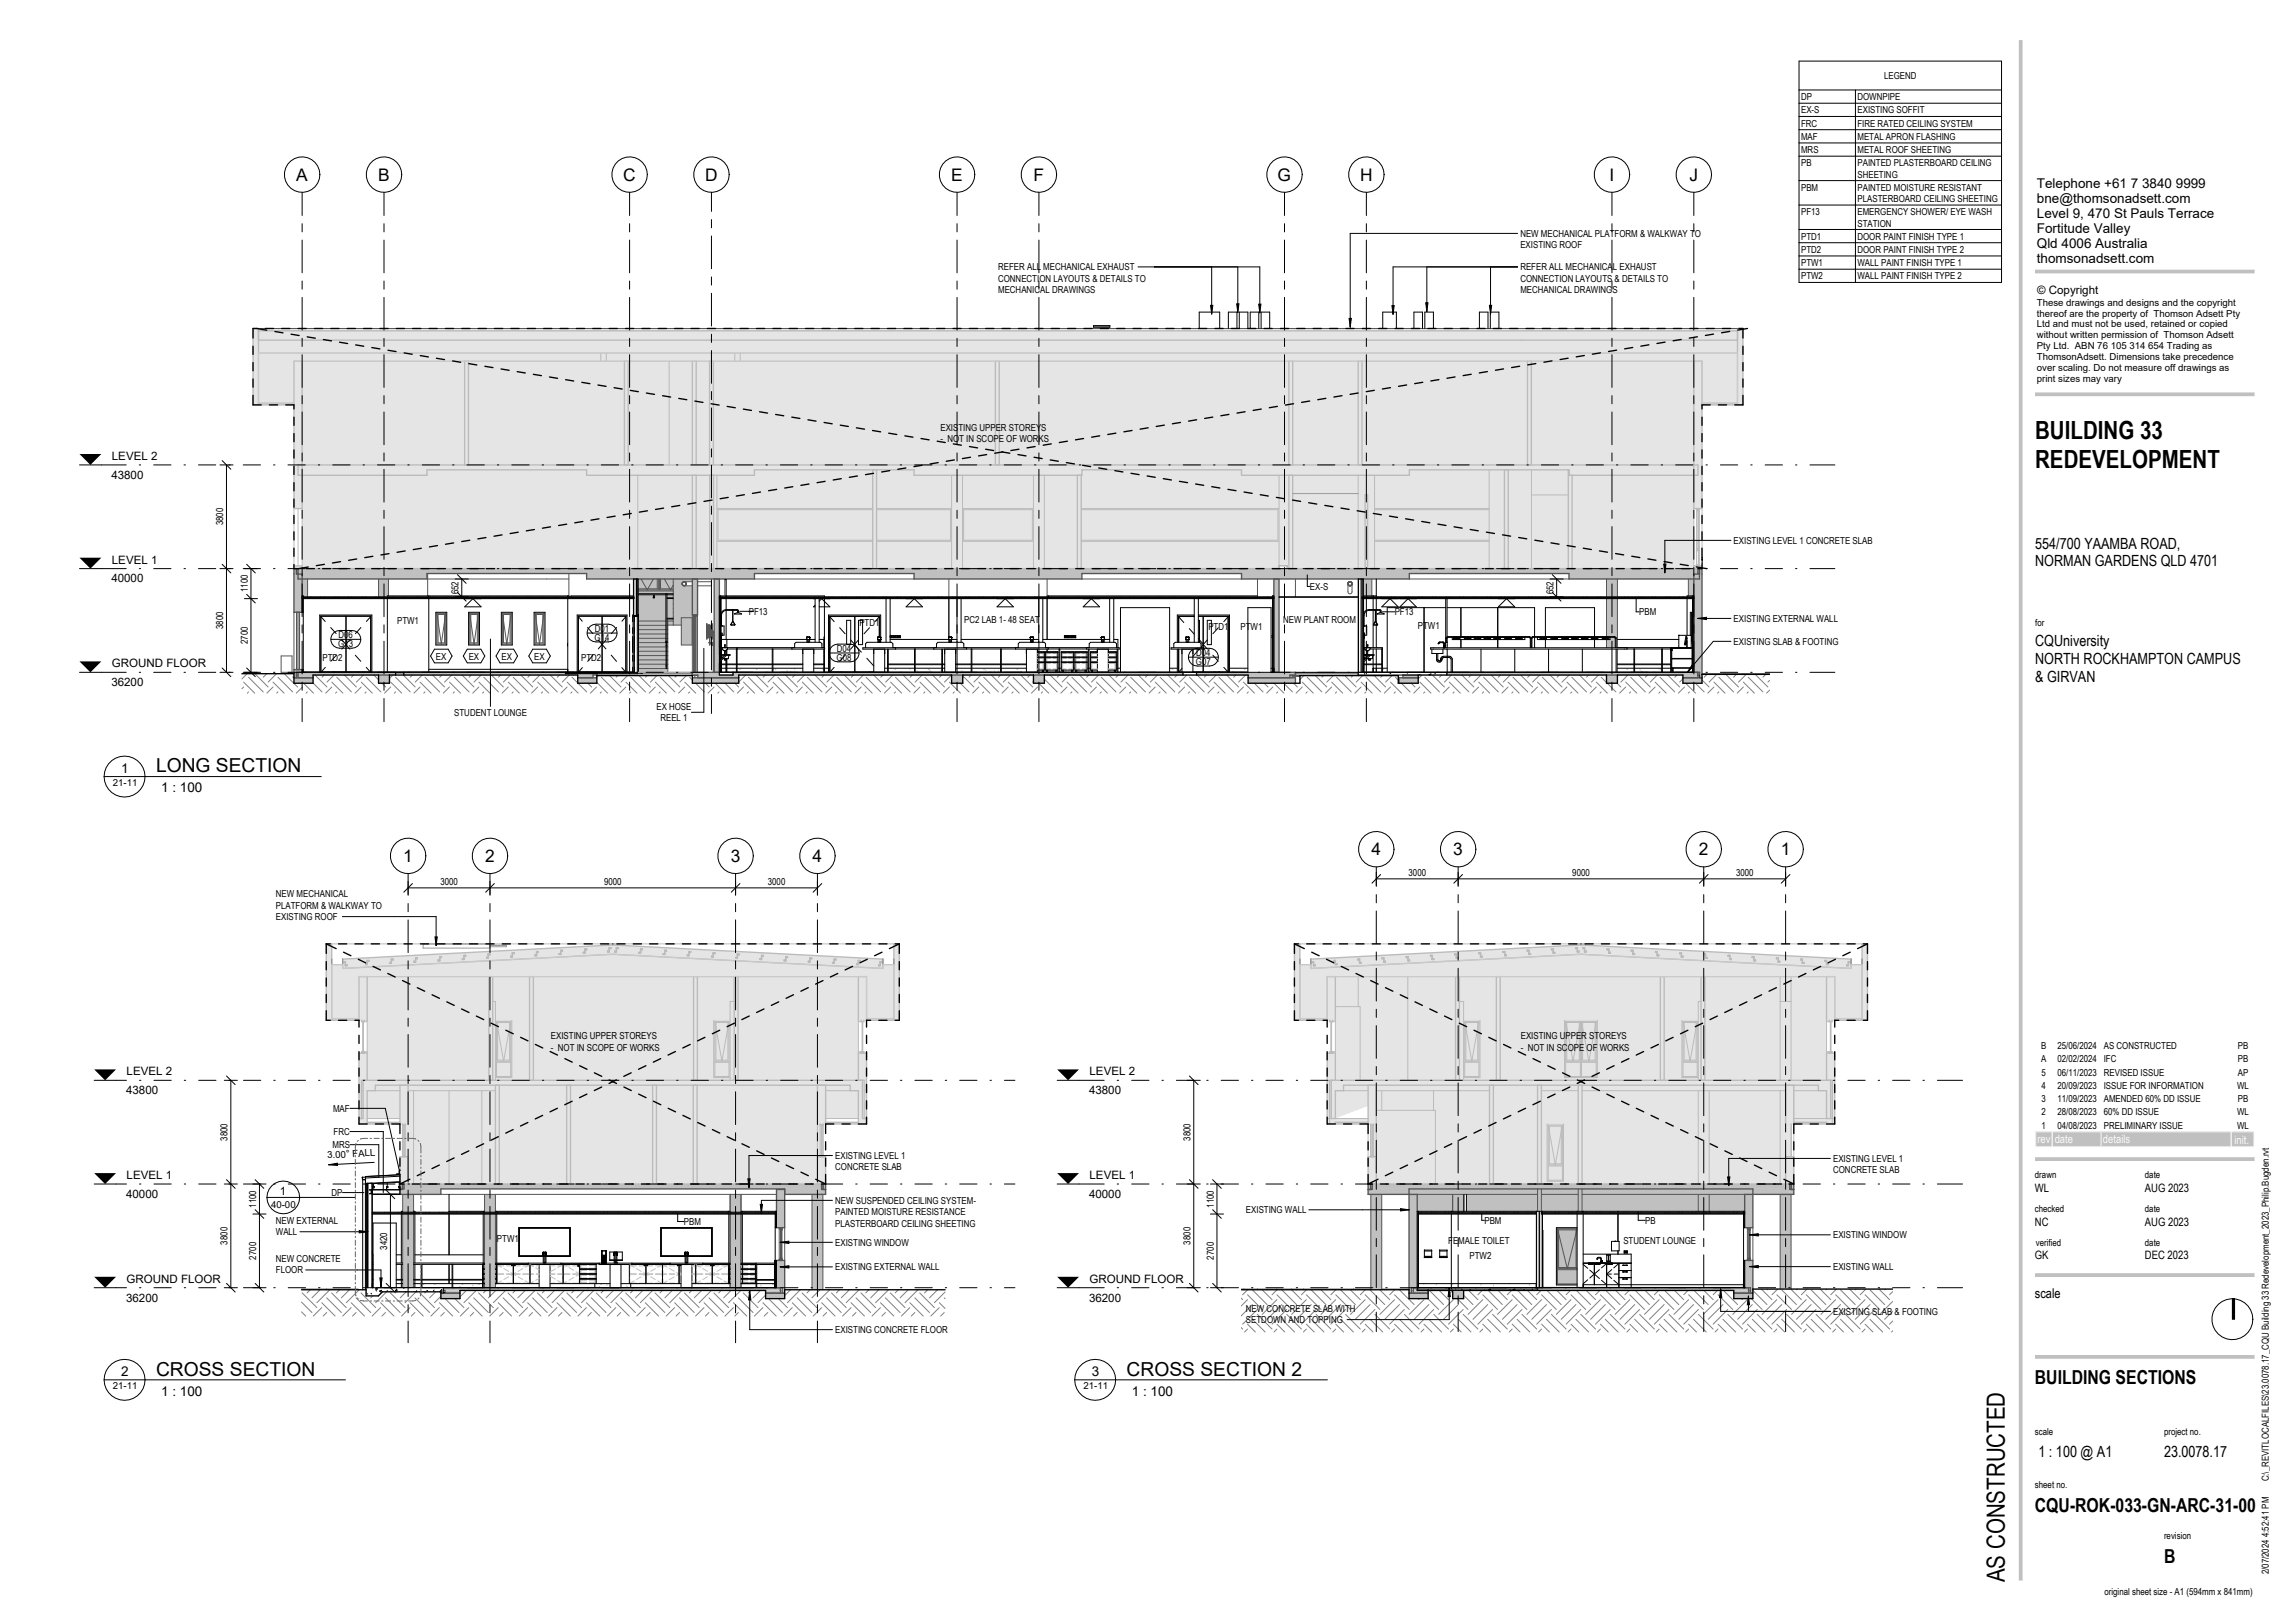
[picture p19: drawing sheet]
<svg xmlns="http://www.w3.org/2000/svg" width="841mm" height="594mm" viewBox="0 0 841 594" stroke-linecap="round" stroke-linejoin="round" font-family="sans-serif">
<defs><g id="words">
<g font-size="9.2">
<text x="745.8" y="160.9">BUILDING 33</text>
<text x="745.8" y="171.4">REDEVELOPMENT</text>
<text x="734.6" y="579.8" transform="rotate(-90 734.6 579.8)">AS CONSTRUCTED</text>
</g>
<g font-size="7.1">
<text x="57.2" y="283">LONG SECTION</text>
<text x="57.2" y="504.1">CROSS SECTION</text>
<text x="412.9" y="504.1">CROSS SECTION 2</text>
<text x="745.7" y="507.2">BUILDING SECTIONS</text>
<text x="745.7" y="554.2">CQU-ROK-033-GN-ARC-31-00</text>
<text x="793" y="572.8">B</text>
</g>
<g font-size="6.3">
<text x="108.6" y="66.2">A</text>
<text x="138.6" y="66.2">B</text>
<text x="228.4" y="66.2">C</text>
<text x="258.4" y="66.2">D</text>
<text x="348.6" y="66.2">E</text>
<text x="378.7" y="66.2">F</text>
<text x="468.2" y="66.2">G</text>
<text x="498.4" y="66.2">H</text>
<text x="589.8" y="66.2">I</text>
<text x="619.1" y="66.2">J</text>
<text x="147.8" y="315.8">1</text>
<text x="177.8" y="315.8">2</text>
<text x="267.8" y="315.8">3</text>
<text x="297.8" y="315.8">4</text>
<text x="502.6" y="313.4">4</text>
<text x="532.6" y="313.4">3</text>
<text x="622.6" y="313.4">2</text>
<text x="652.5" y="313.4">1</text>
</g>
<g font-size="5.6">
<text x="745.8" y="201">554/700 YAAMBA ROAD,</text>
<text x="745.8" y="207.6">NORMAN GARDENS QLD 4701</text>
<text x="745.8" y="236.6">CQUniversity</text>
<text x="745.8" y="243.2">NORTH ROCKHAMPTON CAMPUS</text>
<text x="745.8" y="249.7">&amp; GIRVAN</text>
<text x="747" y="533.9">1 : 100 @ A1</text>
<text x="793" y="533.9">23.0078.17</text>
</g>
<g font-size="4.9">
<text x="746.4" y="69">Telephone +61 7 3840 9999</text>
<text x="746.4" y="74.5">bne@thomsonadsett.com</text>
<text x="746.4" y="80">Level 9, 470 St Pauls Terrace</text>
<text x="746.4" y="85.5">Fortitude Valley</text>
<text x="746.4" y="91">Qld 4006 Australia</text>
<text x="746.4" y="96.5">thomsonadsett.com</text>
<text x="44.4" y="283.3">1</text>
<text x="59.1" y="290.4">1 : 100</text>
<text x="745.7" y="475.5">scale</text>
<text x="44.4" y="504.4">2</text>
<text x="400.1" y="504.4">3</text>
<text x="59.1" y="511.4">1 : 100</text>
<text x="414.7" y="511.4">1 : 100</text>
</g>
<g font-size="4.2">
<text x="746.5" y="107.7">© Copyright</text>
<text x="41" y="168.5">LEVEL 2</text>
<text x="40.8" y="175.4">43800</text>
<text x="41" y="206.5">LEVEL 1</text>
<text x="40.8" y="213.4">40000</text>
<text x="41" y="244.5">GROUND FLOOR</text>
<text x="40.8" y="251.4">36200</text>
<text x="46.4" y="394">LEVEL 2</text>
<text x="399.3" y="394">LEVEL 2</text>
<text x="46.2" y="400.9">43800</text>
<text x="399.1" y="400.9">43800</text>
<text x="46.4" y="432">LEVEL 1</text>
<text x="102.6" y="437.9">1</text>
<text x="399.3" y="432">LEVEL 1</text>
<text x="745.7" y="436.8">WL</text>
<text x="786" y="436.8">AUG 2023</text>
<text x="46.2" y="438.9">40000</text>
<text x="399.1" y="438.9">40000</text>
<text x="745.7" y="449.1">NC</text>
<text x="786" y="449.1">AUG 2023</text>
<text x="745.7" y="461.5">GK</text>
<text x="786" y="461.5">DEC 2023</text>
<text x="46.4" y="470">GROUND FLOOR</text>
<text x="399.3" y="470">GROUND FLOOR</text>
<text x="46.2" y="476.9">36200</text>
<text x="399.1" y="476.9">36200</text>
</g>
<g font-size="4.2" fill="#fafafa">
<text x="746.6" y="419">rev</text>
<text x="752.9" y="419">date</text>
<text x="770.6" y="419">details</text>
<text x="818.8" y="419.1">init.</text>
</g>
<g font-size="3.5">
<text x="690.5" y="29">LEGEND</text>
<text x="660" y="36.7">DP</text>
<text x="660" y="41.6">EX-S</text>
<text x="680.7" y="36.7">DOWNPIPE</text>
<text x="680.7" y="41.6">EXISTING SOFFIT</text>
<text x="660" y="46.4">FRC</text>
<text x="680.7" y="46.4">FIRE RATED CEILING SYSTEM</text>
<text x="660" y="51.3">MAF</text>
<text x="680.7" y="51.3">METAL APRON FLASHING</text>
<text x="660" y="56.1">MRS</text>
<text x="680.7" y="56.1">METAL ROOF SHEETING</text>
<text x="660" y="61">PB</text>
<text x="680.7" y="61">PAINTED PLASTERBOARD CEILING</text>
<text x="680.7" y="65.1">SHEETING</text>
<text x="660" y="69.9">PBM</text>
<text x="680.7" y="69.9">PAINTED MOISTURE RESISTANT</text>
<text x="680.7" y="74.1">PLASTERBOARD CEILING SHEETING</text>
<text x="660" y="78.9">PF13</text>
<text x="680.7" y="78.9">EMERGENCY SHOWER/ EYE WASH</text>
<text x="680.7" y="83.1">STATION</text>
<text x="557.1" y="86.8">NEW MECHANICAL PLATFORM &amp; WALKWAY TO</text>
<text x="660" y="87.8">PTD1</text>
<text x="680.7" y="87.8">DOOR PAINT FINISH TYPE 1</text>
<text x="557.1" y="90.9">EXISTING ROOF</text>
<text x="660" y="92.7">PTD2</text>
<text x="680.7" y="92.7">DOOR PAINT FINISH TYPE 2</text>
<text x="365.8" y="99.1">REFER ALL MECHANICAL EXHAUST</text>
<text x="557.1" y="99.1">REFER ALL MECHANICAL EXHAUST</text>
<text x="660" y="97.5">PTW1</text>
<text x="680.7" y="97.5">WALL PAINT FINISH TYPE 1</text>
<text x="365.8" y="103.2">CONNECTION LAYOUTS &amp; DETAILS TO</text>
<text x="365.8" y="107.4">MECHANICAL DRAWINGS</text>
<text x="557.1" y="103.2">CONNECTION LAYOUTS &amp; DETAILS TO</text>
<text x="557.1" y="107.4">MECHANICAL DRAWINGS</text>
<text x="660" y="102.4">PTW2</text>
<text x="680.7" y="102.4">WALL PAINT FINISH TYPE 2</text>
<text x="746.4" y="112.1">These drawings and designs and the copyright</text>
<text x="746.4" y="116">thereof are the property of Thomson Adsett Pty</text>
<text x="746.4" y="120">Ltd and must not be used, retained or copied</text>
<text x="746.4" y="124">without written permission of Thomson Adsett</text>
<text x="746.4" y="127.9">Pty Ltd. ABN 76 105 314 654 Trading as</text>
<text x="746.4" y="131.9">ThomsonAdsett. Dimensions take precedence</text>
<text x="746.4" y="135.9">over scaling. Do not measure off drawings as</text>
<text x="746.4" y="139.8">print sizes may vary</text>
<text x="344.6" y="157.9">EXISTING UPPER STOREYS</text>
<text x="344.6" y="162.1">- NOT IN SCOPE OF WORKS</text>
<text x="81.8" y="192.5" transform="rotate(-90 81.8 192.5)">3800</text>
<text x="635.3" y="199.3">EXISTING LEVEL 1 CONCRETE SLAB</text>
<text x="90.8" y="217" transform="rotate(-90 90.8 217)">1100</text>
<text x="168" y="217.8" transform="rotate(-90 168 217.8)">652</text>
<text x="480" y="216.2">EX-S</text>
<text x="569.2" y="217.8" transform="rotate(-90 569.2 217.8)">652</text>
<text x="274.4" y="225.3">PF13</text>
<text x="511.1" y="225.5">PF13</text>
<text x="600.7" y="225.5">PBM</text>
<text x="635.3" y="227.9">EXISTING EXTERNAL WALL</text>
<text x="81.8" y="230.5" transform="rotate(-90 81.8 230.5)">3800</text>
<text x="124.1" y="234">D06</text>
<text x="145.5" y="228.8">PTW1</text>
<text x="218" y="231.7">D01</text>
<text x="314.9" y="229.5">PTD1</text>
<text x="353.4" y="228.3">PC2 LAB 1- 48 SEAT</text>
<text x="442.8" y="230.7">PTD1</text>
<text x="454.6" y="230.7">PTW1</text>
<text x="470.2" y="228.3">NEW PLANT ROOM</text>
<text x="519.6" y="230.7">PTW1</text>
<text x="745.8" y="229.4">for</text>
<text x="90.8" y="236" transform="rotate(-90 90.8 236)">2700</text>
<text x="124" y="237.1">G13</text>
<text x="217.9" y="234.8">G14</text>
<text x="306.7" y="239">D04</text>
<text x="635.3" y="236.3">EXISTING SLAB &amp; FOOTING</text>
<text x="118.2" y="242.1">PTD2</text>
<text x="159.8" y="241.7">EX</text>
<text x="171.8" y="241.7">EX</text>
<text x="183.8" y="241.7">EX</text>
<text x="195.8" y="241.7">EX</text>
<text x="213" y="242.1">PTD2</text>
<text x="306.6" y="242.1">G08</text>
<text x="438.2" y="243.6">G07</text>
<text x="438.3" y="240.5">D04</text>
<text x="166.5" y="262.2">STUDENT LOUNGE</text>
<text x="240.5" y="260.1">EX HOSE</text>
<text x="242" y="264.3">REEL 1</text>
<text x="41.4" y="288.1">21-11</text>
<text x="516.2" y="320.9">3000</text>
<text x="576.2" y="320.9">9000</text>
<text x="636.2" y="320.9">3000</text>
<text x="101.1" y="328.8">NEW MECHANICAL</text>
<text x="161.4" y="324.2">3000</text>
<text x="221.4" y="324.2">9000</text>
<text x="281.4" y="324.2">3000</text>
<text x="101.1" y="333">PLATFORM &amp; WALKWAY TO</text>
<text x="101.1" y="337.1">EXISTING ROOF</text>
<text x="201.9" y="380.9">EXISTING UPPER STOREYS</text>
<text x="557.3" y="380.9">EXISTING UPPER STOREYS</text>
<text x="201.9" y="385">- NOT IN SCOPE OF WORKS</text>
<text x="557.3" y="385">- NOT IN SCOPE OF WORKS</text>
<text x="748" y="389.3">A</text>
<text x="748" y="384.5">B</text>
<text x="753.9" y="389.3">02/02/2024</text>
<text x="753.9" y="384.5">25/06/2024</text>
<text x="770.9" y="389.3">IFC</text>
<text x="770.9" y="384.5">AS CONSTRUCTED</text>
<text x="820" y="389.3">PB</text>
<text x="820" y="384.5">PB</text>
<text x="748.1" y="394.2">5</text>
<text x="753.9" y="394.2">06/11/2023</text>
<text x="770.9" y="394.2">REVISED ISSUE</text>
<text x="820" y="394.2">AP</text>
<text x="748.1" y="399">4</text>
<text x="753.9" y="399">20/09/2023</text>
<text x="770.9" y="399">ISSUE FOR INFORMATION</text>
<text x="819.8" y="399">WL</text>
<text x="122.1" y="407.4">MAF</text>
<text x="748.1" y="403.9">3</text>
<text x="753.9" y="403.9">11/09/2023</text>
<text x="770.9" y="403.9">AMENDED 60% DD ISSUE</text>
<text x="820" y="403.9">PB</text>
<text x="748.1" y="413.6">1</text>
<text x="748.1" y="408.7">2</text>
<text x="753.9" y="413.6">04/08/2023</text>
<text x="753.9" y="408.7">28/08/2023</text>
<text x="770.9" y="413.6">PRELIMINARY ISSUE</text>
<text x="770.9" y="408.7">60% DD ISSUE</text>
<text x="819.8" y="413.6">WL</text>
<text x="819.8" y="408.7">WL</text>
<text x="83.4" y="418" transform="rotate(-90 83.4 418)">3800</text>
<text x="122.3" y="415.9">FRC</text>
<text x="436.3" y="418" transform="rotate(-90 436.3 418)">3800</text>
<text x="120" y="424.5" transform="rotate(-3 120 424.5)">3.00° FALL</text>
<text x="121.8" y="420.7">MRS</text>
<text x="306.1" y="424.7">EXISTING LEVEL 1</text>
<text x="671.7" y="425.7">EXISTING LEVEL 1</text>
<text x="306.1" y="428.9">CONCRETE SLAB</text>
<text x="671.7" y="429.9">CONCRETE SLAB</text>
<text x="745.7" y="431.7">drawn</text>
<text x="786" y="431.7">date</text>
<text x="93.9" y="442.5" transform="rotate(-90 93.9 442.5)">1100</text>
<text x="99.3" y="442.7">40-00</text>
<text x="121.5" y="438.3">DP</text>
<text x="306.1" y="441.1">NEW SUSPENDED CEILING SYSTEM-</text>
<text x="444.8" y="442.5" transform="rotate(-90 444.8 442.5)">1100</text>
<text x="101.1" y="448.4">NEW EXTERNAL</text>
<text x="250.6" y="448.9">PBM</text>
<text x="306.1" y="445.3">PAINTED MOISTURE RESISTANCE</text>
<text x="306.1" y="449.4">PLASTERBOARD CEILING SHEETING</text>
<text x="456.6" y="444.6">EXISTING WALL</text>
<text x="544" y="448.5">PBM</text>
<text x="602.9" y="448.5">PB</text>
<text x="745.7" y="444.2">checked</text>
<text x="786" y="444.2">date</text>
<text x="101.1" y="452.6">WALL</text>
<text x="182.1" y="455.2">PTW1</text>
<text x="530.7" y="455.9">FEMALE TOILET</text>
<text x="594.9" y="455.9">STUDENT LOUNGE</text>
<text x="671.7" y="453.7">EXISTING WINDOW</text>
<text x="83.4" y="456" transform="rotate(-90 83.4 456)">3800</text>
<text x="93.9" y="461.5" transform="rotate(-90 93.9 461.5)">2700</text>
<text x="141.9" y="457.9" transform="rotate(-90 141.9 457.9)">3420</text>
<text x="306.1" y="456.5">EXISTING WINDOW</text>
<text x="436.3" y="456" transform="rotate(-90 436.3 456)">3800</text>
<text x="444.8" y="461.5" transform="rotate(-90 444.8 461.5)">2700</text>
<text x="538.5" y="461.2">PTW2</text>
<text x="746" y="456.5">verified</text>
<text x="786" y="456.5">date</text>
<text x="101.1" y="462.4">NEW CONCRETE</text>
<text x="101.1" y="466.6">FLOOR</text>
<text x="306.1" y="465.5">EXISTING EXTERNAL WALL</text>
<text x="671.7" y="465.4">EXISTING WALL</text>
<text x="456.6" y="480.6">NEW CONCRETE SLAB WITH</text>
<text x="456.6" y="484.8">SETDOWN AND TOPPING</text>
<text x="671.7" y="481.8">EXISTING SLAB &amp; FOOTING</text>
<text x="306.1" y="488.5">EXISTING CONCRETE FLOOR</text>
<text x="41.4" y="509.1">21-11</text>
<text x="397" y="509.1">21-11</text>
<text x="745.7" y="525.9">scale</text>
<text x="793" y="525.9">project no.</text>
<text x="745.7" y="545.4">sheet no.</text>
<text x="831.5" y="542.9" transform="rotate(-90 831.5 542.9)">C:\_REVITLOCALFILES\23.0078.17_CQU Building 33 Redevelopment_2023_Philip.Bugden.rvt</text>
<text x="793" y="564">revision</text>
<text x="831.5" y="576.9" transform="rotate(-90 831.5 576.9)">2/07/2024 4:52:41 PM</text>
<text x="771.2" y="584.6">original sheet size - A1 (594mm x 841mm)</text>
</g>
</g></defs>
<g fill="#c0c0c0">
<path d="M378.7 247.4h4v3h-4z"/>
<path d="M348.7 247.4h4v3h-4z"/>
<path d="M622.1 246.4l.1 2h.5v-2zM618.7 212.2v6.2h2v-6.2zM622.2 208.4v1.8h.5v-1.8z"/>
<path d="M588.7 247.4v3h4v-3zM592.2 237.9v8.4h.5v-8.4zM588.7 219.4v13.9h3l.5 .4v3.7h.5v-18zM588.7 234.4v3h3.2v-3.5l-.3-.3h-1.6v.8zM588.7 212.2v6.5h4v-6.5z"/>
<path d="M498.7 247.4l.4 .2zM499.6 212.2v6.2h3.1v-6.2z"/>
<path d="M138.7 247.4v3h4v-3zM138.7 212.2v6.5h3.2v-.3h.5v-6.2z"/>
<path d="M108.7 246.4v2h.5v-2zM110.7 212.2v6.2h.4v.3h1.6v-6.5zM108.7 208.4v2h.5v-2z"/>
<path d="M268.6 246.4v1h164.9v-1zM109.2 246.4v1h35.8v-1zM530.2 246.4v1h91.9v-1zM148 246.4v1h70.7v-.5h-10.2l-1.3-.2v-.3zM253.7 246.4v1h9.9v-1zM438.5 246.4v1h36.2v-1z"/>
</g>
<path d="M145 246.4h3v.2h-3z" fill="#fff"/>
<path d="M109.2 208.4h513v1.8h-513z" fill="#c0c0c0"/>
<g fill="#fff">
<path d="M460.8 212.2h.9v6.5h-.9z"/>
<path d="M461.7 212.2h5.1v6.2h-.5v.3h-4.6z"/>
<path d="M383.7 212.2h77.1v6.2h-77.1z"/>
<path d="M472.7 247.6h.8v.8h-.8z"/>
<path d="M473.5 247.6h.2v.8h-.2z"/>
<path d="M265.6 212.2h82.1v6.5l-81.6-.3v-6h-.5z"/>
<path d="M200.3 212.2h8.2v6.2h-8.2z"/>
</g>
<path d="M107.7 245.4v3h.9v-2h2.1v-1zM107.7 210.4v14h3v-12.2h-1.5v-1.8z" fill="#c0c0c0"/>
<g fill="#fff">
<path d="M109.7 224.4h1v21h-1z"/>
<path d="M107.7 224.4h1v21h-1z"/>
<path d="M208.5 210.2h6.5v2h17.1v6.2h-22.9v.3h-.7z"/>
<path d="M263.6 212.2l.1 6.2z"/>
<path d="M347.7 219.4v13.9h.3v.3l.7-.3v1h.9v-14.9zM347.7 212.2v6.5h1.9v-6.5z"/>
</g>
<path d="M261.7 212.2h1.9v34.2h-1.9z" fill="#c0c0c0"/>
<g fill="#fff">
<path d="M468.7 212.2h6v6.5h-6z"/>
<path d="M255.6 212.2v1h5.1v1.5h-5.1v31.7h5.8v-9.8l-.3-.3 .2-.7h-1.1l-.2 .7v-2.7l-.9-.1-.1-1.2v1.6v-5.1v1.3l.1-.9 1-.2 .2 .3 .6-.1v1.2v-1.6l.1 2.4 .6 .4 .1 14.8v-34.2zM260.8 236.1h.3v.3zM261 231.5l-.1 2.3v-1.2l-.1 .9h-.6l.1 2 1.1-.1v-3.8z"/>
</g>
<path d="M466.8 212.2h1.9v34.2h-1.9z" fill="#c0c0c0"/>
<g fill="#fff">
<path d="M381.8 237.9v.9h.9v6.1h.5v-6.1h.5v-.9zM382.1 219.4v14.9h1.6v-14.9zM381.8 212.2v6.5h1.9v-6.5z"/>
<path d="M356.1 243.6v1.3h10.6v-1.3zM350.2 243.6v1.3h5.7v-1.3zM366.9 243.6v1.3h9.2v-1.3zM366.9 237.8v5.5h9.2v-5.4zM356.1 237.8v5.5h10.6v-5.5zM350.2 237.9v5.4h5.7v-5.5zM380.2 237.9v.9h1.6v-.9zM352.2 219.4v14.9h25.4v-1h.3v.3l.7-.3v1h2v-14.9zM349.6 219.4v14.9h1.1v-14.9zM349.6 212.2v6.5h32.2v-6.5z"/>
</g>
<path d="M622.3 210.4h1.4v38h-.9v-2h-2.1v-34.2h2.1z" fill="#c0c0c0"/>
<g fill="#fff">
<path d="M108.6 208.4l.1 2z"/>
<path d="M622.7 208.4l.1 2z"/>
</g>
<g fill="#c0c0c0">
<path d="M622.8 208.4h.9v2h-.9z"/>
<path d="M107.7 208.4h.9v2h-.9z"/>
<path d="M218.7 246.6h35v1h-35z"/>
</g>
<path d="M253.7 247.4h2v.2h-2z" fill="#fff"/>
<path d="M474.7 246.6h23v1h-23z" fill="#c0c0c0"/>
<path d="M472.7 247.4h2v.2h-2z" fill="#fff"/>
<path d="M575 210.2v2h47.8l-.5-1.8h.5v-.2zM109.2 210.2v2h47.3v-2zM215 210.2v2h61.5v-2zM455 210.2v2h61.5v-2zM335 210.2v2h61.5v-2z" fill="#c0c0c0"/>
<g fill="#fff">
<path d="M156.7 210.2h51.8v1.9l-51.8 .1z"/>
<path d="M276.5 210.2h58.5v2h-58.5z"/>
<path d="M396.5 210.2h58.5v2h-58.5z"/>
<path d="M516.5 210.2h58.5v2h-58.5z"/>
</g>
<path d="M107.7 248.4v2h7v-2zM616.7 248.4v2h7v-2zM211.7 248.4v2h7v-2zM253.7 248.4v2h17v-2zM512.7 248.4v2h7v-2zM457.4 248.4v2h17.3v-2z" fill="#c0c0c0"/>
<g fill="#fff">
<path d="M512.4 248.4h.3v2h-.3z"/>
<path d="M352.7 248.4l.1 2z"/>
</g>
<path d="M616.7 247.4v1h5.5v-1zM109.2 247.4v1h5.5v-1zM211.7 247.4v1h5.6v-1zM255.7 247.4v1h15v-1zM514.1 247.4v1h5.6v-1zM457.4 247.4v1h15.3v-1z" fill="#c0c0c0"/>
<g fill="#fff">
<path d="M217.3 247.4h1.4v1h-1.4z"/>
<path d="M254.6 247.6h1.1v.8h-1.1z"/>
<path d="M499.1 247.4h15v1h-1.7v-.8h-13.3z"/>
<path d="M352.7 247.4l.1 1z"/>
</g>
<g fill="#c0c0c0">
<path d="M244.7 227.6h2v1.5h-2z"/>
<path d="M246.7 212.2h7v1h-3a.75 .75 0 0 0-.7 .7 .75 .75 0 0 0 .7 .8h3v14.4v-2.7h-4v2.7h-3z"/>
<path d="M233.7 246.4l.1 .2zM234 245v1.4l10.7 .2v-1.6z"/>
<path d="M244.3 243.4v1.6h.4v-1.6zM234 243.4v1.6h10.1v-1.6z"/>
<path d="M234 241.8v1.6h10.1v-1.6zM244.3 241.8v1.6h.4v-1.6z"/>
<path d="M234 240.2v1.6h10.1v-1.6zM244.3 240.2v1.6h.4v-1.6z"/>
<path d="M244.3 238.6v1.6h.4v-1.6zM234 238.6v1.6h10.1v-1.6z"/>
<path d="M234 237.1v1.5h10.1v-1.5zM244.3 237.1v1.5h.4v-1.5z"/>
<path d="M234 235.5v1.6h10.1v-1.6zM244.3 235.5v1.6h.4v-1.6z"/>
<path d="M234 233.9v1.6h10.1l-.1-1.6zM244.4 233.9l-.1 1.6h.4v-1.6z"/>
<path d="M234 232.3v1.6h10v-1.6zM244.4 232.3v1.6h.3v-1.6z"/>
<path d="M244.4 230.7v1.6h.3v-1.6zM234 230.7v1.6h10v-1.6z"/>
<path d="M234 229.1v1.6h10v-1.6zM244.4 229.1v1.6h.3v-1.6z"/>
<path d="M244.4 227.6v1.5h.3v-1.5zM234 227.6v1.5h10v-1.5z"/>
</g>
<g fill="#fff">
<path d="M244.1 235.4h.2v9.6h-.2z"/>
<path d="M244.1 235.4h.2z"/>
<path d="M244.1 217.6l.3 .1v17.5l-.2-.2-.2 .2z"/>
<path d="M244.4 217.8h2.3v.1h-2.3z"/>
<path d="M244.3 217.6h2.4v.2z"/>
<path d="M244.4 219.2l2.3 .1z"/>
<path d="M244.4 219.1l2.3 .1z"/>
<path d="M244.4 226.7l2.3 .1z"/>
<path d="M244.4 226.6l2.3 .1z"/>
<path d="M239.6 218.1v.6z"/>
<path d="M239.6 218.7v.2z"/>
<path d="M233.8 217.6h10.4l-.2 .2z"/>
<path d="M233.8 217.8l10.2 .1h-10.2z"/>
<path d="M239.6 218.7v.2zM239.4 218.9a.25 .25 0 0 0 .5 0 .25 .25 0 0 0-.5 0z"/>
<circle cx="244.2" cy="235.2" r=".2"/>
</g>
<path d="M233.8 217.9l.2 9.7h10v-9.7zM244.4 226.8v.8h2.3v-.8zM244.4 219.3v7.3h2.3v-7.3zM239.6 218.1l.3 .8-.2 .2-.3-.1zM244.4 217.9v1.2h2.3v-1.2zM233.8 216.6v1h12.9v-1z" fill="#c0c0c0"/>
<g fill="#fff">
<path d="M160.5 225.2h2.4v10.4h-2.4z"/>
<path d="M172.5 225.2h2.4v10.4h-2.4z"/>
<path d="M184.5 225.2h2.4v10.4h-2.4z"/>
<path d="M196.5 225.2h2.4v10.4h-2.4z"/>
<path d="M160.1 224.8v11.2h3.2v-11.2zM160.5 225.2h2.4v10.4h-2.4z"/>
<path d="M159.7 224.4v12h4v-12zM160.1 224.8h3.2v11.2h-3.2z"/>
<path d="M172.1 224.8v11.2h3.2v-11.2zM172.5 225.2h2.4v10.4h-2.4z"/>
<path d="M171.7 224.4v12h4v-12zM172.1 224.8h3.2v11.2h-3.2z"/>
<path d="M184.1 224.8v11.2h3.2v-11.2zM184.5 225.2h2.4v10.4h-2.4z"/>
<path d="M183.7 224.4v12h4v-12zM184.1 224.8h3.2v11.2h-3.2z"/>
<path d="M196.1 224.8v11.2h3.2v-11.2zM196.5 225.2h2.4v10.4h-2.4z"/>
<path d="M195.7 224.4v12h4v-12zM196.1 224.8h3.2v11.2h-3.2z"/>
</g>
<g fill="#c0c0c0">
<path d="M108.7 224.4h1v21h-1z"/>
<path d="M254.2 225.4h.9v.4h-.9z"/>
</g>
<path d="M254.8 225.8h.3v20.6h-.3z" fill="#fff"/>
<path d="M254.6 225.8l.2 .1z" fill="#c0c0c0"/>
<path d="M254.6 225.9h.2v20.5h-.2z" fill="#fff"/>
<path d="M254.4 225.8v20.6" fill="none" stroke="#c0c0c0" stroke-width=".4"/>
<g fill="#fff">
<path d="M632.1 246.9h16.4v.2h-16.4z"/>
<path d="M623.7 246.9h8.4v.2h-8.4z"/>
<path d="M473.7 247.6h2.7v.3h-2.7z"/>
<path d="M622.7 247.6l.1 .5z"/>
</g>
<g fill="#c0c0c0">
<path d="M241.6 212.2h.4v3.6h4.7v.4h-5.1z"/>
<path d="M233.8 215.8h7v-3.6h.4v4h-7.4z"/>
<path d="M233.8 216.2h7.4v-4h.4v4h5.1v.4h-12.9z"/>
<path d="M233.8 212.2h7v3.6h-7z"/>
<path d="M242 212.2h4.7v3.6h-4.7z"/>
</g>
<g fill="#fff">
<path d="M502.7 212.2h1.6v6.2h-1.6z"/>
<path d="M302.1 219.4h1.2v25.5h-1.2z"/>
<path d="M108.6 246.4l.1 2z"/>
<path d="M156.7 212.2h43.6v6.2h-43.6z"/>
<path d="M264.2 229.4h1.1v3.3l-1.1 .2z"/>
<path d="M617.8 233.3h.3l-.6 3-.3-.1z"/>
<path d="M618.1 233.3l.2 .6-.4 2-.4 .4z"/>
<path d="M617.7 237.3l.6 .1z"/>
<path d="M618.3 237.3l.6 .1z"/>
<path d="M618.1 234.9l.2 2.4z"/>
<path d="M233.7 212.2l.1 13.3z"/>
<path d="M233.4 212.2h.3v13.3h-.3z"/>
<path d="M233.2 212.2l.2 13.3z"/>
<path d="M609.2 243.6v1.3h3v-1.3zM592.7 243.6v1.3h6v-1.3zM599 243.6v1.3h9.9v-1.3zM504.3 228.2v.8l.4 .1 .1-.3zM504.3 219.4v4h1.6l.2 .4-.2 .6-.1-.7h-1.5v4.4l.5 .8-.5 .2v8.2h2.3v7.6h1.7v-22.2h21.5v-3.3zM504.3 243.6v1.3h2v-1.3zM592.7 237.9v5.4h6v-5.5zM609.2 237.8v5.5h3v-5.5zM599 237.8v5.5h9.9v-5.5zM504.3 237.8v5.5h2v-5.5zM584.3 234.4v3h4.4v-3zM562.3 233.6v3.8h4v-3h-2.9v-.8zM592.7 219.4v14.9h22.5v-1.5h3v-13.4zM530.3 219.4v3.3h32v10.6h4v-10.6h18v10.6h4.4v-13.9zM504.7 224.9l1.3-.5 1.2 .6zM504.3 212.2v6.5h84.4v-6.5zM592.7 212.2v6.5h25.5v-.3h.5v-6.2z"/>
<path d="M303.3 219.4v25.5h.3v-19.5h19.1v10h2v-16zM325.5 243.6v1.3h9.6v-1.3zM324.2 237.9v7h1v-7zM335.4 243.6v1.3h9.7v-1.3zM345.4 243.6v1.3h.8v-1.3zM335.4 237.8v5.5h9.7v-5.4zM325.5 237.9v5.4h9.6v-5.5zM345.4 237.9v5.4h.8v-5.4zM326.2 219.4v13.5l.7 .1v.6l-.7 .1v.6h21.5v-14.9zM327.3 233l1.1-.1v.7l-1.1 .1zM328.8 233l1.1-.1v.7l-1.1 .1z"/>
<path d="M408.1 219.4v14.9h1.6v3.1h.4v.5h-.4v7h.9v-22.2h18v22.2h2.8v-7h-2.3v-.5h1v-1.5l.5-.5h.8v-10h6.2v-6zM406.2 237.9v.9h2.9v6.1h.3v-7zM383.7 237.9v.9h4v6.1h.4v-7.1zM388.3 237.8v7.1h.6v-6.1h4.5v6.1h.5v-6.1h4.5v6.1h.4v-7zM399.1 237.9v7h.5v-6.1h2.5v-.9zM439.1 219.4v6h11.4v19.5h6.8v-22.2h8.5v22.2h.5v-25.5zM383.7 219.4v14.9h19.9v-1h.3v.3l.7-.3v1h2v-14.9zM391.6 233l1.1-.1v.7l-1.1 .1zM393.1 233l1.1-.1v.7l-1.1 .1zM390.1 232.9h1.1v.7l-1.1 .1zM466.2 233l.1 .6z"/>
<path d="M304 225.8l.2 20.5v-20.4h18l.1 7.7v-7.8zM322.2 234.4l.1 1z"/>
<path d="M303.6 225.4v20.9h.4v-20.5h18.3v7.8l.1-.3h.3v.3v-8.2zM322.3 234.4l.1 1zM322.7 234.3v1.1z"/>
<path d="M131.2 246.3l4.5 .1zM117.7 246.3l4.5 .1zM131.2 246.2l4.5 .1zM117.7 246.2l4.5 .1zM112.7 212.2v6.5h26v-6.5z"/>
<path d="M439.1 225.8l10.9 .1 .1 20.4v-20.5zM431.8 237.9l.2 8.4zM431.8 225.8l.2 9.6v-9.5l5.6-.1z"/>
<path d="M439.1 225.4v.4h11v20.5h.4v-20.9zM431.4 237.9v8.4h.4v-8.4zM431.4 225.4v10h.4v-9.6h5.8v-.4z"/>
<path d="M474.7 212.2v6.5h23v-6.5zM494.2 213.4l.8-.2 .4 .4 .1 3.3a.75 .75 0 0 1-.8 .7 .75 .75 0 0 1-.7-.8v-2.9z"/>
<path d="M615.2 232.8v4.5h2.9l.2-2.4v2.4h1.5v-4.5zM617.8 233.3h.3l.2 .6-.4 2-.4 .4-.3-.1z"/>
</g>
<path d="M233.2 212.2v13.3" fill="none" stroke="#0ff" stroke-width=".37"/>
<path d="M232.2 212.2h1v13.3h-1z" fill="#fff"/>
<path d="M232.1 219.4l.1 6.1zM232.1 212.2l.1 6.5z" fill="#5bbf21"/>
<g fill="#fff">
<path d="M232.1 225.5h.9v.4h-.6z"/>
<path d="M233 225.5h.8v.3l-.8 .1z"/>
</g>
<path d="M253.7 212.2h1.9v13.2h-1.9z" fill="#c0c0c0"/>
<path d="M253.7 225.4v21h.5v-21zM255.1 225.4v21h.5v-21z" fill="#fff"/>
<path d="M249.7 226.4h4v10h-4z" fill="#c0c0c0"/>
<path d="M103 240.4h4v6h-4z" fill="#fff"/>
<path d="M263.6 219.2l203.2 .2z" fill="#c4d8e2"/>
<g fill="#fff">
<path d="M263.6 218.7h203.2v.2h-203.2z"/>
<path d="M263.6 218.9h203.2v.3h-203.2z"/>
</g>
<path d="M499.1 219.2l121.6 .2z" fill="#c4d8e2"/>
<g fill="#fff">
<path d="M499.1 218.7h121.6v.2h-121.6z"/>
<path d="M499.1 218.9h121.6v.3h-121.6z"/>
<path d="M207.2 246.4h26.5v.2l-25.1 .3-1.4-.2z"/>
<path d="M497.7 246.4h32.5v1h-32.5z"/>
<path d="M622.7 246.4l.1 1.2zM497.7 247.4v.2h1v-.2z"/>
</g>
<path d="M110.7 219.2l121.6 .2z" fill="#5bbf21"/>
<g fill="#fff">
<path d="M110.7 218.7h121.6v.2h-121.6z"/>
<path d="M110.7 218.9h121.6v.3h-121.6z"/>
<path d="M468.7 218.7l29 .2z"/>
<path d="M623.7 204.2l.1 1z"/>
<path d="M623.7 204.2v1z"/>
<path d="M623.7 205.1l.1 1.5z"/>
<path d="M295.7 233.6h1v.8h-1z"/>
<path d="M296.4 233.3h.3v.3h-.3z"/>
<path d="M295.7 233.3h.3v.3h-.3z"/>
<path d="M294.2 237.9h4v8.5h-4z"/>
<path d="M291.2 235.9l.5-.5h9l.5 .5v1.5h-10z"/>
<path d="M290.2 237.4h12v.5h-12z"/>
<path d="M298.7 219.4h1.5v16h-1.5z"/>
<path d="M295.7 234.4h.3v1h-.3z"/>
<path d="M296.4 234.4h.3v1h-.3z"/>
<path d="M321.7 233.6h1v.8h-1z"/>
<path d="M322.4 233.3h.3v.3h-.3z"/>
<path d="M321.7 233.3h.3v.3h-.3z"/>
<path d="M320.2 237.9h4v8.5h-4z"/>
<path d="M317.2 235.9l.5-.5h9l.5 .5v1.5h-10z"/>
<path d="M316.2 237.4h12v.5h-12z"/>
<path d="M324.7 219.4h1.5v16h-1.5z"/>
<path d="M321.7 234.4h.3v1h-.3z"/>
<path d="M322.4 234.4h.3v1h-.3z"/>
<path d="M347.7 233.6h1v.8h-1z"/>
<path d="M348.4 233.3h.3v.3h-.3z"/>
<path d="M347.7 233.3h.3v.3h-.3z"/>
<path d="M346.2 237.9h4v8.5h-4z"/>
<path d="M343.2 235.9l.5-.5h9l.5 .5v1.5h-10z"/>
<path d="M342.2 237.4h12v.5h-12z"/>
<path d="M350.7 219.4h1.5v16h-1.5z"/>
<path d="M347.7 234.4h.3v1h-.3z"/>
<path d="M348.4 234.4h.3v1h-.3z"/>
<path d="M377.6 233.6h1v.8h-1z"/>
<path d="M378.3 233.3h.3v.3h-.3z"/>
<path d="M377.6 233.3h.3v.3h-.3z"/>
<path d="M376.1 237.9h4v8.5h-4z"/>
<path d="M373.1 235.9l.5-.5h9l.5 .5v1.5h-10z"/>
<path d="M372.1 237.4h12v.5h-12z"/>
<path d="M380.6 219.4h1.5v16h-1.5z"/>
<path d="M377.6 234.4h.3v1h-.3z"/>
<path d="M378.3 234.4h.3v1h-.3z"/>
<path d="M403.6 233.6h1v.8h-1z"/>
<path d="M404.3 233.3h.3v.3h-.3z"/>
<path d="M403.6 233.3h.3v.3h-.3z"/>
<path d="M402.1 237.9h4v8.5h-4z"/>
<path d="M399.1 235.9l.5-.5h9l.5 .5v1.5h-10z"/>
<path d="M398.1 237.4h12v.5h-12z"/>
<path d="M406.6 219.4h1.5v16h-1.5z"/>
<path d="M403.6 234.4h.3v1h-.3z"/>
<path d="M404.3 234.4h.3v1h-.3z"/>
<path d="M434.6 233.6h1v.8h-1z"/>
<path d="M435.3 233.3h.3v.3h-.3z"/>
<path d="M434.6 233.3h.3v.3h-.3z"/>
<path d="M433.1 237.9h4v8.5h-4z"/>
<path d="M430.1 235.9l.5-.5h9l.5 .5v1.5h-10z"/>
<path d="M429.1 237.4h12v.5h-12z"/>
<path d="M437.6 219.4h1.5v16h-1.5z"/>
<path d="M434.6 234.4h.3v1h-.3z"/>
<path d="M435.3 234.4h.3v1h-.3z"/>
<path d="M526.4 239.5h.3v2.2h-.3z"/>
<path d="M526.7 239.5h.2v2.2h-.2z"/>
<path d="M526.7 241.7a.74 .74 0 0 0 .7 .7 .74 .74 0 0 0 .7-.7h-.2a.53 .53 0 0 1-.5 .5 .53 .53 0 0 1-.5-.5z"/>
<path d="M528.3 241.1l.8-.4-.9 1z"/>
<path d="M528.2 240.9l-.3 .8 1.2-1.2z"/>
<path d="M529.1 240.7h1.2v.2h-1.2z"/>
<path d="M529.1 240.5h1.2v.2h-1.2z"/>
<path d="M561.7 233.3h29.9v.3h-29.9z"/>
<path d="M591.6 233.3l.6 .6h-.3z"/>
<path d="M561.1 233.7l.6-.4-.3 .6z"/>
<path d="M530.5 233.3h30v.3h-30z"/>
<path d="M560.5 233.3l.6 .6h-.3z"/>
<path d="M530.4 233.3l.1 .3-.6 .3z"/>
<path d="M524.7 237.9h4.1v1.6h-4.1z"/>
<path d="M530.3 237.9h61.9v8.4h-61.9z"/>
<path d="M529.7 236.4h.6v1h-.6z"/>
<path d="M529.7 235.4h.6v1h-.6z"/>
<path d="M525.2 237.4h5v.5h-5z"/>
<path d="M524.2 237.4h1v.5h-1z"/>
<path d="M530.2 237.4h65v.5h-65z"/>
<path d="M595.2 237.4h1v.5h-1z"/>
<path d="M591.9 233.9h.3v3.5h-.3z"/>
<path d="M561.1 233.9h.3v3.5h-.3z"/>
<path d="M560.8 233.9h.3v3.5h-.3z"/>
<path d="M529.9 233.9h.3v1.5h-.3z"/>
<path d="M529.1 235.9h.2v.8l-.1-.3-.1 .3z"/>
<path d="M528.7 235.3l.4 .1 .2 .5z"/>
<path d="M527.7 235.3l1-.1v.3h-1z"/>
<path d="M527.2 235.5l.5-.2-.6 .6z"/>
<path d="M529.1 236.9l.1 .2z"/>
<path d="M529.2 236.8v.3z"/>
<path d="M529.2 236.4v.4z"/>
<path d="M529.2 236.4l-.1 .4z"/>
<path d="M294.2 237.9v1.6zM298.2 237.9v1.6z"/>
<path d="M324.2 237.9v1.6zM320.2 237.9v1.6z"/>
<path d="M350.2 237.9v1.6zM346.2 237.9v1.6z"/>
<path d="M376.1 237.9v1.6zM380.1 237.9l.1 1.6z"/>
<path d="M402.1 237.9v1.6zM406.1 237.9l.1 1.6z"/>
<path d="M437.1 237.9l.1 1.6zM433.1 237.9v1.6z"/>
<path d="M526.8 242.4l.2 .1zM526.4 241.7a.96 .96 0 0 0 1 .9 .96 .96 0 0 0 1-.9h-.3a.75 .75 0 0 1-.7 .7 .75 .75 0 0 1-.8-.7z"/>
<path d="M563.4 233.6v.8h26.6v-.8zM572.3 233.6h1.1l.1 .7h-1.1zM573.6 233.6h1.1v.7h-1.1zM569.6 233.6h1.1v.7h-1.1zM565.6 233.6h1.1v.7h-1.1zM564.3 233.6h1.1l.1 .7h-1.1zM568.3 233.6h1.1l.1 .7h-1.1zM583.1 233.6h1.1l.1 .7h-1.1zM579.5 233.6h1.1l.1 .7h-1.1zM575.9 233.6h1.1l.1 .7h-1.1zM587.1 233.6h1.1l.1 .7h-1.1zM584.4 233.6h1.1v.7h-1.1zM580.8 233.6h1.1v.7h-1.1zM577.2 233.6h1.1v.7h-1.1zM588.4 233.6h1.1v.7h-1.1z"/>
<path d="M532.2 233.6v.8h26.6v-.8zM548.7 233.6h1.1v.7h-1.1zM547.4 233.6h1.1l.1 .7h-1.1zM555.4 233.6h1.1l.1 .7h-1.1zM556.7 233.6h1.1v.7h-1.1zM552.7 233.6h1.1v.7h-1.1zM551.4 233.6h1.1l.1 .7h-1.1zM540.2 233.6h1.1l.1 .7h-1.1zM543.8 233.6h1.1l.1 .7h-1.1zM537.9 233.6h1.1v.7h-1.1zM536.6 233.6h1.1l.1 .7h-1.1zM532.6 233.6h1.1l.1 .7h-1.1zM545.1 233.6h1.1v.7h-1.1zM533.9 233.6h1.1v.7h-1.1zM541.5 233.6h1.1v.7h-1.1z"/>
<path d="M529.8 219.4l.1 16v-1.7l.4-.4v-13.9zM530.3 233.8l-.1 1.6z"/>
<path d="M529 236.7v.6h.4v-.6zM529 237a.15 .15 0 0 1 .3 0 .15 .15 0 0 1-.3 0z"/>
</g>
<path d="M92.7 120.4v28h15v38h3v21h-3v1h361v-1h3v1h152v-1h-1v-.4h-.2v-5.2h.2v-.8h-.2v-13.8h.2v-.8h1v-38h15v-28h-2v.5h-542v-.5zM620.7 186.4h1v.4h.5l.2 .4v13.8h-.2v.4h-.5v.4h.7v5.2h-.7v.4h-1z" fill="#e5e5e5"/>
<g fill="#fff">
<path d="M88.6 246.9h19.1v3.5h7v-3h24v3h4v-3h69v3h7v-2.8h35v2.8h17v-3h78v3h4.1v-3h25.9v3h4v-3h74.7v3h19v-2.8h36v2.8h7.3v-3h69v3h4v-3h24v3h7v-3.3h24.8v6.9h-559.9z"/>
<path d="M468.7 207.4v1h3v-1zM107.7 186.4v21h3v-21zM620.7 186.4v21h1v-.4h.7v-5.2h-.7v-.4h.5l.2-.4v-13.8h-.2v-.4h-.5v-.4zM622.7 186.4v.8h-.2v13.8h.2v.8h-.2v5.2h.2v.4h1v-21zM94.7 120.4v.5h542v-.5z"/>
<path d="M263.6 246.4v1h5v-1zM433.5 246.4v1h5v-1z"/>
</g>
<path d="M494.2 214.4l.5 .3zM495.2 213.4v1l.3-.5zM494 213.6v.6zM494.2 213.4l.5-.2z" fill="#c0c0c0"/>
<g fill="#fff">
<path d="M494 213.9a.75 .75 0 0 0 .6 .8 .75 .75 0 0 0 .8-.6l.1 2.8a.75 .75 0 0 1-.8 .7 .75 .75 0 0 1-.7-.7z"/>
<path d="M494 213.9a.7 .7 0 0 0 1.4 0 .7 .7 0 0 0-1.4 0z"/>
</g>
<path d="M250 213.9a.75 .75 0 0 0 1.5 0 .75 .75 0 0 0-1.5 0zM494.7 214.6l.5-.2zM250 213.9a.7 .7 0 0 1 1.4 0 .7 .7 0 0 1-1.4 0zM494 214.2l.2 .2zM494.2 213.4l-.2 .2zM494.7 213.2l.5 .2z" fill="#c0c0c0"/>
<g fill="#fff">
<path d="M250.2 213.4l-.2 .5h1.4a.65 .65 0 0 0-.4-.7 .65 .65 0 0 0-.8 .2z"/>
<path d="M250 213.9a.7 .7 0 0 0 .7 .7 .7 .7 0 0 0 .7-.7z"/>
<path d="M145 246.6h3v.8h-3z"/>
<path d="M265.4 241.4l.2 .5h.6l.1-.5z"/>
<path d="M250.7 214.7l3-.1v-.7h-2.2l-.3 .6zM255.6 213.9v.8h5.1v-.8z"/>
<path d="M255.6 213.2v.7h5.1v-.7zM250.7 213.2l.6 .2 .2 .5h2.2v-.7z"/>
<path d="M263.6 239.9v3.2l.1-.5 1.2-1.2h2l.2-1.2h.4v-.3zM263.7 240.2h.8l.2 .8-1 1.1z"/>
<path d="M266.4 243.6v1.3h3.5v-1.3zM270.1 243.6v1.3h12.9v-1.3zM283.2 243.6v1.3h11v-1.3zM298.2 243.6v1.3h3.7v-1.3zM266.1 242.7v.6zM283.2 237.8v5.5h11v-5.4zM270.1 237.8v5.5h12.9v-5.5zM298.2 237.9v5.4h3.7v-5.4zM266.5 237.8l-.1 2.1h1.1v.3h-.4l-.2 1.2h-.5v1.9h3.5v-5.5zM300.2 219.4v14.9h1.9v-14.9zM268.7 227.8l.6 1zM269.3 228.8l-.1 .2zM268 229l1.2 .1zM267.8 228.9l.1 .2zM266.1 219.4v4h4l.5 .4-.2 .6-.2-.8-1.6 .1v3.9l-.7 1.2 .6-1.2v-3.9h-2.4v10.6h29.6v-1h.3v.3l.7-.3v1h2v-14.9zM269.2 224.9l1.3-.5 1.2 .6zM266.1 218.4v.3h36v-.3z"/>
<path d="M264.4 243.6v1.3h1.2v-1.3zM264.4 241.9v1.4h1.2l-.2-1.9h-.5zM264.4 240.2v.7l.3 .2zM264.4 237.8v2.1h1.1l-.1-1.5zM265 224.2l-.6 1.3v3.9h.9v3.3l-.9 .2v1.4h1.2v-10.5zM264.2 219.4v5.5l.4-.7 1-.7v-4.1zM264.1 218.4v.3h1.5v-.3z"/>
<path d="M263.7 242.6l-.1 3.8h.4v-4.1zM263.7 240.2v1.9l.3-.3v-1.6zM263.6 219.4v20.5h.4v-20.5zM263.6 218.4v.3h.4v-.3z"/>
</g>
<path d="M264 242.3l.1 4.1zM264 240.2v1.6zM264 219.4l.1 20.5zM264 218.4l.1 .3z" fill="#5bbf21"/>
<g fill="#fff">
<path d="M270.3 223.8h.3v.5h-.3z"/>
<path d="M270.1 223.4l.5 .4z"/>
<path d="M270.4 224.5l.3 .1z"/>
<path d="M269.4 224.8l.7-.2 1.5 .2z"/>
<path d="M269.3 224.8l2.4 .2z"/>
<path d="M269.2 225h2.5z"/>
<path d="M264.2 240.9v.4l.5-.2zM265.6 236.2l-.1 1.2h-1l.3 .6 .7 .6v1.3h.2l.1-1.5 .6-.4 .2-.6h-.9l.1-1.1z"/>
<path d="M268 229l1.2 .1zM268.5 223.4v4.2l-.6 1.2 .7-1.2zM267.8 228.9l.1 .2zM268.7 227.8l.6 1z"/>
<path d="M268.6 223.4v.3l1.5-.1v-.2zM266.2 223.4v.3l2.3-.1v-.2z"/>
<path d="M265.1 224l.4-.1zM265.8 223.4h.3z"/>
<path d="M265.2 223.7l.3-.2zM264.9 223.8l-.6 .8v.9a2.11 2.11 0 0 1 1.9-1.9v-.2h-.4z"/>
<path d="M264.2 242.1l-.1 4.1 .3 .1v-4.4zM264.2 241.3v.3l.2-.3zM264.2 240.2v.7h.2zM264.2 232.9v7h.2zM264.2 225.5v3.9h.2z"/>
<path d="M265.2 238.3l.2 .1zM265.8 238.4l.3-.1z"/>
<path d="M466.5 219.4v26.9h.3v-26.9zM466.5 218.4v.3h.3v-.3z"/>
</g>
<path d="M466.3 219.4l.2 26.9zM466.3 218.4l.2 .3z" fill="#5bbf21"/>
<g fill="#fff">
<path d="M502.7 243.6v2.7h.5v-2.7zM503 240.2l-.3 1.2v1.9h.5zM502.7 237.8v2.1h.5v-2.1zM502.7 223.7v13.6h.5v-13.6zM502.7 219.4v4h.5v-4zM502.7 218.4v.3h.5v-.3z"/>
<path d="M499.9 243.6v2.7h2.8v-2.7zM499.9 242.4v.9h2.8v-1.9h-.4l-.2 .5h-.6l-.1-.5h-.5zM499.9 241.3v.5l.6-.5zM499.9 240.2l.1 .9 .7-.1-.2-.8zM501.3 238.4l-.1 1.5h1.5v-2.1h-.7zM499.9 237.8v2.1h1.1l-.1-1.5zM500.5 224.2l-.6 1.3v3.9h.9v3.3l-.9 .2v4.4h1.1l.1-1.1 .1 1.1h1.5v-13.6h-1.4zM499.7 219.4v5.5a2.47 2.47 0 0 1 3-1.5v-4zM499.6 218.4v.3h3.1v-.3z"/>
<path d="M620.4 219.4v27h.3v-27zM620.4 218.4v.3h.3v-.3z"/>
</g>
<path d="M620.2 219.4l.2 27zM620.2 218.4l.2 .3z" fill="#5bbf21"/>
<g fill="#fff">
<path d="M501.4 241.4l.1 .5h.6l.1-.5z"/>
<path d="M499.7 229.4h1.1v3.3l-1.1 .2z"/>
<path d="M505.8 223.8h.3v.5h-.3z"/>
<path d="M505.6 223.4l.5 .4z"/>
<path d="M505.9 224.5l.3 .1z"/>
<path d="M504.8 224.8l1.4-.2 .9 .2z"/>
<path d="M504.8 224.8l2.4 .2z"/>
<path d="M504.7 225h2.5z"/>
<path d="M232 225.8h.4v20.6h-.4l.4-.2v-20.4z"/>
<path d="M232.4 225.9h1.1v20.5h-1.1z"/>
<path d="M233.5 225.8h.5v20.6h-.5z"/>
<path d="M233.8 225.4l.2 .4z"/>
<path d="M232 225.4l.1 .4z"/>
<path d="M232 225.8h.4v20.4h-.4z"/>
<path d="M263.7 212.2h1.9v6.2h-1.9z"/>
<path d="M265.6 212.4h.5v6h-.5z"/>
<path d="M439.1 227.3h.5v8.1h-.5z"/>
<path d="M442.4 227.3h1.5v8.9h-1.5z"/>
<path d="M314.6 227.3h1.5v8.9h-1.5z"/>
<path d="M310.2 227.3h1.5v8.9h-1.5z"/>
<path d="M384.2 218.4h76.6v.3h-76.6z"/>
<path d="M383.7 218.4h.5v.3h-.5z"/>
<path d="M619.9 233.9l-.1 3.4-.9 .1h1.3v-3.5zM618.2 219.4v13.4h1.2v-8.4h.5v1h.3v-6zM618.2 218.4v.3h2v-.3z"/>
<path d="M499.6 239.9v3.2v-.5l1.3-1.2h2l.1-1.2h.5v-.3zM499.6 240.2h.9l.2 .8-1.1 1.1z"/>
<path d="M499.7 240.9v.4l1-.2zM501.1 236.2l-.1 1.2h-1l.3 .6 .7 .6v1.3h.2l.1-1.5 .6-.4 .2-.6h-.9l.1-1.1z"/>
<path d="M503.4 229l1.3 .1zM504.1 227.8l.7 1zM504 223.4v4.2l-.6 1.2 .7-1.2zM503.3 228.9l.1 .2z"/>
<path d="M501.7 223.4v.3l2.3-.1v-.2zM504.1 223.4v.3l1.5-.1v-.2z"/>
<path d="M500.6 224l.3-.1zM501.3 223.4h.2z"/>
<path d="M500.7 223.7l.3-.2zM500.4 223.8l-.7 1.1 .2 .6a1.97 1.97 0 0 1 1.8-1.9v-.2h-.4z"/>
<path d="M499.7 242.6l-.1 3.6 .3 .1v-3.9zM499.7 241.3v.7l.2-.2zM499.7 240.2l.2 .7zM499.7 232.9v7h.2zM499.7 225.5v3.9h.2z"/>
<path d="M500.7 238.3l.2 .1zM501.3 238.4l.3-.1z"/>
<path d="M233.7 225.8h.3zM232 225.8h.2z"/>
<path d="M265.6 243.6v1.3h.5v-1.3zM265.6 241.9v1.4h.5v-1.4zM265.8 238.4l-.1 1.5h.4v-1.6zM265.6 223.8v10.5h.5v-10.6zM265.6 219.4v4.1l.5-.1v-4zM265.6 218.4v.3h.5v-.3z"/>
<path d="M503.3 243.6v1.3h1v-1.3zM503.3 237.8v2.1h.2l-.2 3.4h1v-5.5zM504.1 223.7v3.9l-.7 1.5 .9-.1-.2-1.2 .2 .3v-4.4zM503.3 229v8.3h1v-8.2zM503.3 223.7v5.2l.7-1.3v-3.9zM503.3 219.4v4h1v-4zM503.3 218.4v.3h1v-.3z"/>
<path d="M432 237.9v8.3h1.1v-8.3zM437.2 237.9l-.1 8.3h3.8v-8.3zM439.1 225.9v1.4h.5v8.1l.5 .5v1.5h.8v-11.5zM432 225.9v9.5h2.6v-2.1h.3v.3l.7-.3v2.1h2v-9.5zM434.9 234.4v1h.4v-1z"/>
<path d="M440.9 225.9v11.5h.2v.5h-.2v8.3h9.1v-20.3zM442.4 227.3h1.5v8.9h-1.5z"/>
<path d="M313.2 225.9v20.3h7v-8.3h-4v-.5h1v-1.5l.5-.5h4v-2.1l.5 .3v-7.7zM314.6 227.3h1.5v8.9h-1.5zM322 234.4l.1 1z"/>
<path d="M304.2 225.9v20.3h9v-20.3zM310.2 227.3h1.5v8.9h-1.5z"/>
</g>
<path d="M497.7 212.2l.1 34.2z" fill="#5bbf21"/>
<g fill="#fff">
<path d="M497.8 212.2h1v34.2h-1z"/>
<path d="M498.8 212.2h.3v34.2h-.3z"/>
<path d="M499.1 219.4v27h.4v-27zM499.1 212.2v6.5h.4v-6.5z"/>
</g>
<path d="M499.5 219.4l.1 27zM499.5 212.2l.1 6.5z" fill="#5bbf21"/>
<g fill="#fff">
<path d="M474.7 246.4h23v.2h-23z"/>
<path d="M142.4 212.2h14.1v-2h.2v8.2h-14.3z"/>
<path d="M117.6 225.8v20.5v-20.5h18.2l.1 20.5v-20.5z"/>
<path d="M117.6 225.8h9.2v20.4h-9.2z"/>
<path d="M126.8 225.8h9v20.4h-9z"/>
<path d="M211.9 225.8v20.5l.1-20.5h17.3l.1 20.5v-20.5z"/>
<path d="M211.9 225.8h8.7v20.4h-8.7z"/>
<path d="M220.6 225.8h8.7v20.4h-8.7z"/>
<path d="M233.8 246.4l1.5 .2h-1.5z"/>
<path d="M261.5 231.8l.1 3.6z"/>
<path d="M261.4 231.8l.1 3.6z"/>
<path d="M260 236.3h.2z"/>
<path d="M260 235.6v.7z"/>
<path d="M260.2 233.6v1.8z"/>
<path d="M260 233.6v1.8z"/>
<path d="M261.2 235.6l.2 .1z"/>
<path d="M261.4 235.6l.2 .1z"/>
<path d="M261.6 235.6l.1 .1z"/>
<path d="M259.3 229.2l.1 4.3z"/>
<path d="M259.4 229v4.7z"/>
<path d="M259.6 229l.1 4.7z"/>
<path d="M259.8 229l.1 4.7z"/>
<path d="M260 229.1l.1 4.6z"/>
<path d="M260.2 229.2v4.3z"/>
<path d="M260.3 229.2l.1 4.3z"/>
<path d="M260.5 229.2l.1 4.3z"/>
<path d="M260.7 229.2l.1 4.4z"/>
<path d="M259.1 229.2v4.3z"/>
<path d="M260.8 236.1l.1 .2z"/>
<path d="M260.9 236.1l.2 .2z"/>
<path d="M261.5 236l.2 .5h-.2z"/>
<path d="M261.3 236h.2v.5z"/>
<path d="M261.1 231.2l.1 .3z"/>
<path d="M261.2 231.2l.4 .5z"/>
<path d="M261.3 231.7l.3 .1z"/>
<path d="M260.9 231.3l.2 .2z"/>
<path d="M261.5 236.6l.1 9.8z"/>
<path d="M261.4 236.6l.1 9.8z"/>
<path d="M261.1 236.1l.2 .2z"/>
<path d="M468.7 218.9h29v27.5h-29z"/>
<path d="M157.1 246.3l51 .1z"/>
<path d="M110.7 246.3h121.4z"/>
<path d="M499.6 246.3l120.6 .1z"/>
<path d="M208.1 218.4h.4v.3h-.4z"/>
<path d="M157.1 245.3h50.9v1h-50.9z"/>
<path d="M208 245.3l.1 1z"/>
<path d="M264.4 244.9h1.7v1.3h-1.7z"/>
<path d="M264.4 246.2l1.8 .1z"/>
<path d="M302.1 246.2l1.5 .1z"/>
<path d="M302.1 244.9h1.5v1.3h-1.5z"/>
<path d="M264.1 246.1v.2z"/>
<path d="M503.2 246.2l1.2 .1z"/>
<path d="M503.2 244.9h1.1v1.3h-1.1z"/>
<path d="M619.9 225.4h.3v8.5h-.3z"/>
<path d="M619.4 224.4h.5v10.5l-.1-2.1h-.4z"/>
<path d="M499.6 246.1v.2z"/>
<path d="M298.2 243.3h3.7v.3h-3.7z"/>
<path d="M264.4 243.3h5.5v.3h-5.5z"/>
<path d="M269.9 237.8h.2v8.5h-.2z"/>
<path d="M283 237.8h.2v8.5h-.2z"/>
<path d="M301.9 237.9h.2v8.2l-.2 .2z"/>
<path d="M301.2 237.3l.9 .1z"/>
<path d="M270.1 237.3l21.1 .1h-1v.4h-20.1z"/>
<path d="M264.4 234.3h2v3h-.6l-.2-1.1-.1 1.1h-1.1z"/>
<path d="M301.9 234.3h.2v3h-.2z"/>
<path d="M446.6 246.2l.3 .1z"/>
<path d="M592.7 243.3h19.5v.3h-19.5z"/>
<path d="M612.2 237.8h.2l.1 8.5h-.3z"/>
<path d="M592.7 237.3h19.5v.5h-16v-.4z"/>
<path d="M612.2 237.3l5.5 .1h-5.5l.2 .2-.2 .2z"/>
<path d="M592.7 234.3h22.5l.1 3h-22.6z"/>
<path d="M499.9 243.3h6.4v.3h-6.4z"/>
<path d="M506.3 237.8h.3v8.5h-.3z"/>
<path d="M612.4 237.9l.2 7z"/>
<path d="M612.8 237.6h7.2l.1 3.7-7.3 .2h7.2l.1 3.2h-7.5z"/>
<path d="M612.6 237.6l.2 .8z"/>
<path d="M620.1 237.6l.1 7.1z"/>
<path d="M612.6 244.7l7.6 .2z"/>
<path d="M612.8 241.3l7.3 .2z"/>
<path d="M612.4 237.6l.2 .3z"/>
<path d="M612.9 244.9l.2 1.4z"/>
<path d="M613.1 244.9h7.1v1.2l-7.1 .2z"/>
<path d="M612.2 237.4h8v.2h-8z"/>
<path d="M313 246.2l.3 .1z"/>
<path d="M345.1 237.9h.3v8.4h-.3z"/>
<path d="M355.9 237.8h.2v8.5h-.2z"/>
<path d="M366.7 237.8h.2v8.5h-.2z"/>
<path d="M388.1 237.8h.2v8.5h-.2z"/>
<path d="M398.8 237.9h.3v8.4h-.3z"/>
<path d="M409.4 237.9h.3v8.4h-.3z"/>
<path d="M335.1 237.8h.3v8.5h-.3z"/>
<path d="M325.2 237.9h.3v8.4h-.3z"/>
<path d="M136.3 246.3l5.6 .1zM111.1 246.3l6.1 .1zM111.1 219.4v26.9h6.1v-20.9h19.1v20.9h5.6v-26.9z"/>
<path d="M122.2 246.3l9 .1zM122.2 246.2l9 .1z"/>
<path d="M135.9 246.3l.4 .1zM117.2 246.3l.4 .1zM117.2 225.4v20.9h.4v-20.5h18.3v20.5h.4v-20.9z"/>
<path d="M208.1 246.3l1.1 .1zM208.1 219.4v26.9h1.1v-26.9z"/>
<path d="M229.8 246.3l2.2 .1zM209.2 246.3l2.3 .1zM209.2 219.4v26.9h2.3v-20.9h18.3v20.9h2.2l.1-26.9z"/>
<path d="M211.5 246.3l.4 .1zM229.4 246.3l.4 .1zM211.5 225.4v20.9h.4v-20.5h17.5v20.5h.4v-20.9z"/>
<path d="M226.9 246.3l2.3 .1zM212.1 246.3l2.8 .1zM212.1 246.2l2.8 .1zM226.9 246.2l2.3 .1zM209.2 218.4v.3h22.9v-.3z"/>
<path d="M214.9 246.3l12 .1zM214.9 246.2l12 .1z"/>
<path d="M260.1 235.5l.1 .8zM260.1 235.3l.1 .2z"/>
<path d="M261.4 235.7l.2 .2zM261.4 235.4l.2 .2z"/>
<path d="M261.4 236.5l.2 .1zM261.4 235.9l.2 .1z"/>
<path d="M259 231l.1 .8zM259 230.5l.1 .4z"/>
<path d="M260.9 232.1v.2zM259 231.5v.3zM259 232.1v.2zM260.9 231.6l.1 .2zM260.9 231l.1 .2zM259 230.5v.4zM260.9 230.5l.1 .4zM260.9 230.5v.4z"/>
<path d="M259 230.3v2.2zM259 229.2v.4z"/>
<path d="M259 230.6v1.9zM259 232.5v.3zM259 229.2v.4z"/>
<path d="M260.9 230.3v2.2zM260.9 229.2v.4z"/>
<path d="M260.9 230.6v1.9zM260.9 232.5v.3zM260.9 229.2v.4z"/>
<path d="M503.2 243.6l.1 1.3zM503.2 240.2l.1 3.1zM503.2 237.8l.1 2.1zM503.2 223.7l.1 13.6zM503.2 219.4l.1 4zM503.2 218.4l.1 .3z"/>
<path d="M380.1 246.3l22 .1zM264.1 246.3l30.1 .1zM465.8 246.3l1 .1zM437.1 246.3l20.2 .1zM298.2 246.3l22 .1zM406.1 246.3l27 .1zM324.2 246.3l22 .1zM350.2 246.3l25.9 .1z"/>
<path d="M157.1 219.4v25.9h51v-25.9zM183.7 224.4h4v12h-4zM171.7 224.4h4v12h-4zM195.7 224.4h4v12h-4zM159.7 224.4h4v12h-4zM157.1 218.4v.3h51v-.3z"/>
<path d="M304.2 246.2l8.8 .1zM313.3 246.2l6.9 .1z"/>
<path d="M437.3 246.2l9.3 .1zM432 246.2l1.1 .1zM446.9 246.2l3.1 .1z"/>
<path d="M270.1 244.9v1.3h12.9v-1.3zM266.4 244.9v1.3h3.5v-1.3zM298.2 244.9v1.3h3.7v-1.3zM283.2 244.9v1.3h11v-1.3z"/>
<path d="M283.2 246.2l11 .1zM266.4 246.2l3.5 .1zM298.2 246.2l3.7 .1zM270.1 246.2l12.9 .1z"/>
<path d="M324.2 246.2l1 .1zM325.5 246.2l9.6 .1zM335.4 246.2l9.7 .1zM345.4 246.2l.8 .1z"/>
<path d="M335.4 244.9v1.3h9.7v-1.3zM324.2 244.9v1.3h1v-1.3zM325.5 244.9v1.3h9.6v-1.3zM345.4 244.9v1.3h.8v-1.3z"/>
<path d="M366.9 246.2l9.2 .1zM350.2 246.2l5.7 .1zM382.4 246.2l1.1 .1zM380.1 246.2l1.9 .1zM356.1 246.2l10.6 .1z"/>
<path d="M380.1 245.6v.6l1.9-.1v-.5h.4v.6l1.1-.1v-.5h.2h-.5v-.7h-.5v.7zM350.2 244.9v1.3h5.7v-1.3zM356.1 244.9v1.3h10.6v-1.3zM366.9 244.9v1.3h9.2v-1.3z"/>
<path d="M465.8 246.2h.5zM450.5 246.2l6.8 .1z"/>
<path d="M465.8 244.9v1.3h.5v-1.3zM450.5 244.9v1.3h6.8v-1.3z"/>
<path d="M383.9 246.2l3 .1zM399.1 246.2l.8 .1zM400.4 246.2l1.7 .1zM428.6 246.2l2.8 .1zM398.1 246.2l.7 .1zM394.6 246.2l3 .1zM387.4 246.2l.7 .1zM406.1 246.2l2.2 .1zM388.3 246.2l.9 .1zM408.8 246.2l.6 .1zM409.7 246.2l.9 .1zM393.1 246.2l1.1 .1zM389.7 246.2l3 .1z"/>
<path d="M388.3 244.9v1.3h.9v-.6h.5v.6l3-.1v-.5h.4v.6l1.1-.1v-.5h.4v.6l3-.1v-.5h.5v.6h.7v-1.3h-.4v.7h-4.5v-.7h-.5v.7h-4.5v-.7zM399.1 244.9v1.3l.8-.1v-.5h.5v.6h1.7v-.6h-2.5v-.7zM383.7 245.6l.2 .6 3-.1v-.5h.5v.6l.7-.1v-1.2h-.4v.7zM428.6 244.9v1.3h2.8v-1.3zM406.1 245.6v.6l2.2-.1v-.5h.5v.6h.6v-1.3h-.3v.7zM409.7 244.9v1.3h.9v-1.3z"/>
<path d="M504.3 246.2l2 .1zM612.5 246.2l.4 .1zM609.2 246.2l3 .1zM506.6 246.2l1.7 .1zM599 246.2l9.9 .1zM592.7 246.2l6 .1z"/>
<path d="M599 244.9v1.3h9.9v-1.3zM504.3 244.9v1.3h2v-1.3zM506.6 244.9v1.3h1.7v-1.3zM592.7 244.9v1.3h6v-1.3zM609.2 244.9v1.3h3v-1.3zM612.5 244.9v1.3h.4v-1.3z"/>
<path d="M270.1 243.3v.3h12.9v-.3zM283.2 243.3v.3h11v-.3z"/>
<path d="M266.1 243.6l.1 2.7 .2-2.7zM266.3 241.4l-.2 1.9h.3zM266.1 238.3v1.6h.3v-1.8z"/>
<path d="M265.7 237.3l.9 .1v.4h3.5v-.5zM264.4 237.3v.5h.2l-.1-.4h1z"/>
<path d="M266.4 234.3v3h24.8v-1.4l.5-.5h4v-1.1zM300.2 234.3v1.1h.5l.5 .5v1.4h.7v-3zM296.7 234.3v1.1h2v-1.1zM296 234.4v1h.4v-1z"/>
<path d="M598.7 243.6v2.7h.3v-2.7zM598.7 237.8v5.5h.3v-5.5z"/>
<path d="M608.9 243.6v2.7h.3v-2.7zM608.9 237.8v5.5h.3v-5.5z"/>
<path d="M499.9 237.3v.5h.2l-.1-.4h1zM501.2 237.3l.9 .1-.1 .4h4.6v-.5z"/>
<path d="M350.2 243.3v.3h5.7v-.3zM325.5 243.3v.3h9.6v-.3zM366.9 243.3v.3h9.2v-.3zM335.4 243.3v.3h9.7v-.3zM356.1 243.3v.3h10.6v-.3zM345.4 243.3v.3h.8v-.3z"/>
<path d="M327.2 237.3l1 .1v.4h14v-.4h1zM353.2 237.3l1 .1v.4h17.9v-.4h1zM383.1 237.3l1 .1v.4h14v-.4h1zM409.1 237.3l.6 .1z"/>
<path d="M326.2 234.3v1.1h.5l.5 .5v1.4h16v-1.4l.5-.5h4v-1.1zM382.1 234.3v1.1h.5l.5 .5v1.4h16v-1.4l.5-.5h4v-1.1zM352.2 234.3v1.1h.5l.5 .5v1.4h19.9v-1.4l.5-.5h4v-1.1zM408.1 234.3v1.1h.5l.5 .5v1.4h.6v-3zM377.9 234.4v1h.4v-1zM404.6 234.3v1.1h2v-1.1zM403.9 234.4v1h.4v-1zM348 234.4v1h.4v-1zM378.6 234.3v1.1h2v-1.1zM348.7 234.3v1.1h2v-1.1z"/>
<path d="M110.7 246.3l.3 .1zM110.7 245.4v.9h.3v-.9zM110.7 219.4v5h.3v-5zM110.7 218.4v.3h.3v-.3z"/>
</g>
<path d="M111 245.4l.1 .9zM111 219.4l.1 5zM111 218.4l.1 .3z" fill="#5bbf21"/>
<g fill="#fff">
<path d="M110.7 224.4h.4v21h-.4z"/>
<path d="M400.7 119.4h6v.5h-6z"/>
<path d="M400.7 119.4h6z"/>
<path d="M439.5 114.4h7.5v6h-7.5z"/>
<path d="M450.1 114.4h3.2v6h-3.2z"/>
<path d="M454.1 114.4h3.2v6h-3.2z"/>
<path d="M458.1 114.4h3.2v6h-3.2z"/>
<path d="M462.1 114.4h3.2v6h-3.2z"/>
<path d="M506.7 114.4h5v6h-5z"/>
<path d="M518.1 114.4h3.2v6h-3.2z"/>
<path d="M522.1 114.4h3.2v6h-3.2z"/>
<path d="M542.1 114.4h3.2v6h-3.2z"/>
<path d="M546.1 114.4h3.2v6h-3.2z"/>
<path d="M396.9 219.4h6z"/>
<path d="M208 235.9l.1 .7z"/>
<path d="M302 233.5l.1 .6z"/>
<path d="M326.2 232.9l.7 .1v.7h-.7z"/>
<path d="M327.3 233l1.1-.1v.7l-1.1 .1z"/>
<path d="M328.8 233l1.1-.1v.7l-1.1 .1z"/>
<path d="M390.1 232.9h1.1v.7l-1.1 .1z"/>
<path d="M391.6 233l1.1-.1v.7l-1.1 .1z"/>
<path d="M393.1 233l1.1-.1v.7l-1.1 .1z"/>
<path d="M466.2 233l.1 .6z"/>
<path d="M499.9 233v.7z"/>
<path d="M620.1 235l.1 .7z"/>
<path d="M295.6 233.6l.1 .7z"/>
<path d="M296.7 233.6l.1 .7z"/>
<path d="M321.6 233.6l.1 .7z"/>
<path d="M322.7 233.6l.1 .7z"/>
<path d="M347.6 233.6l.1 .7z"/>
<path d="M348.7 233.6l.1 .7z"/>
<path d="M377.5 233.6l.1 .7z"/>
<path d="M378.6 233.6l.1 .7z"/>
<path d="M403.5 233.6l.1 .7z"/>
<path d="M404.6 233.6l.1 .7z"/>
<path d="M434.5 233.6l.1 .7z"/>
<path d="M435.6 233.6l.1 .7z"/>
<path d="M532.6 233.6h1.1l.1 .7h-1.1z"/>
<path d="M533.9 233.6h1.1v.7h-1.1z"/>
<path d="M552.7 233.6h1.1v.7h-1.1z"/>
<path d="M551.4 233.6h1.1l.1 .7h-1.1z"/>
<path d="M536.6 233.6h1.1l.1 .7h-1.1z"/>
<path d="M537.9 233.6h1.1v.7h-1.1z"/>
<path d="M548.7 233.6h1.1v.7h-1.1z"/>
<path d="M547.4 233.6h1.1l.1 .7h-1.1z"/>
<path d="M543.8 233.6h1.1l.1 .7h-1.1z"/>
<path d="M545.1 233.6h1.1v.7h-1.1z"/>
<path d="M540.2 233.6h1.1l.1 .7h-1.1z"/>
<path d="M541.5 233.6h1.1v.7h-1.1z"/>
<path d="M556.7 233.6h1.1v.7h-1.1z"/>
<path d="M555.4 233.6h1.1l.1 .7h-1.1z"/>
<path d="M588.4 233.6h1.1v.7h-1.1z"/>
<path d="M587.1 233.6h1.1l.1 .7h-1.1z"/>
<path d="M568.3 233.6h1.1l.1 .7h-1.1z"/>
<path d="M569.6 233.6h1.1v.7h-1.1z"/>
<path d="M584.4 233.6h1.1v.7h-1.1z"/>
<path d="M583.1 233.6h1.1l.1 .7h-1.1z"/>
<path d="M572.3 233.6h1.1l.1 .7h-1.1z"/>
<path d="M573.6 233.6h1.1v.7h-1.1z"/>
<path d="M577.2 233.6h1.1v.7h-1.1z"/>
<path d="M575.9 233.6h1.1l.1 .7h-1.1z"/>
<path d="M580.8 233.6h1.1v.7h-1.1z"/>
<path d="M579.5 233.6h1.1l.1 .7h-1.1z"/>
<path d="M564.3 233.6h1.1l.1 .7h-1.1z"/>
<path d="M565.6 233.6h1.1v.7h-1.1z"/>
<path d="M457.3 222.7h8.5v23.7h-8.5z"/>
<path d="M410.6 222.7h18v23.6h-18z"/>
<path d="M508.3 222.7h13.5v23.6h-13.5z"/>
<path d="M380.2 239.2h2.5v1.5h-2.6z"/>
<path d="M380.1 241h2.6v1.5h-2.6z"/>
<path d="M380.1 242.5h2.6v.3h-2.6z"/>
<path d="M380.1 240.7h2.6v.3h-2.6z"/>
<path d="M380.2 238.9h2.5v.3h-2.5z"/>
<path d="M380.1 242.8h2.6v2.8h-2.6z"/>
<path d="M382 246h.4v.3h-.4z"/>
<path d="M382 245.6h.4v.4h-.4z"/>
<path d="M380.2 238.8l2.5 .1z"/>
<path d="M383.2 239.2h4.5v1.5h-4.5z"/>
<path d="M383.2 241h4.5v1.5h-4.5z"/>
<path d="M383.2 242.5h4.5v.3h-4.5z"/>
<path d="M383.2 240.7h4.5v.3h-4.5z"/>
<path d="M383.2 238.9h4.5v.3h-4.5z"/>
<path d="M383.2 242.8h4.5v2.8h-4.5z"/>
<path d="M383.5 246h.4v.3h-.4z"/>
<path d="M383.5 245.6h.4v.4h-.4z"/>
<path d="M386.9 246h.5v.3h-.5z"/>
<path d="M386.9 245.6h.5v.4h-.5z"/>
<path d="M383.2 238.8l4.5 .1z"/>
<path d="M388.9 239.2h4.5v1.5h-4.5z"/>
<path d="M388.9 241h4.5v1.5h-4.5z"/>
<path d="M388.9 242.5h4.5v.3h-4.5z"/>
<path d="M388.9 240.7h4.5v.3h-4.5z"/>
<path d="M388.9 238.9h4.5v.3h-4.5z"/>
<path d="M388.9 242.8h4.5v2.8h-4.5z"/>
<path d="M389.2 246h.5v.3h-.5z"/>
<path d="M389.2 245.6h.5v.4h-.5z"/>
<path d="M392.7 246h.4v.3h-.4z"/>
<path d="M392.7 245.6h.4v.4h-.4z"/>
<path d="M388.9 238.8l4.5 .1z"/>
<path d="M393.9 239.2h4.5v1.5h-4.5z"/>
<path d="M393.9 241h4.5v1.5h-4.5z"/>
<path d="M393.9 242.5h4.5v.3h-4.5z"/>
<path d="M393.9 240.8l4.5-.1v.3h-4.5z"/>
<path d="M393.9 238.9h4.5v.3h-4.5z"/>
<path d="M393.9 242.8h4.5v2.8h-4.5z"/>
<path d="M394.2 246h.4v.3h-.4z"/>
<path d="M394.2 245.6h.4v.4h-.4z"/>
<path d="M397.6 246h.5v.3h-.5z"/>
<path d="M397.6 245.6h.5v.4h-.5z"/>
<path d="M393.9 238.8l4.5 .1z"/>
<path d="M399.6 239.2h2.5v1.5h-2.5z"/>
<path d="M399.6 241h2.5v1.5h-2.5z"/>
<path d="M399.6 242.5h2.5v.3h-2.5z"/>
<path d="M399.6 240.7h2.5v.3h-2.5z"/>
<path d="M399.6 238.9h2.5v.3h-2.5z"/>
<path d="M399.6 242.8h2.5v2.8h-2.5z"/>
<path d="M399.9 246h.5v.3h-.5z"/>
<path d="M399.9 245.6h.5v.4h-.5z"/>
<path d="M399.6 238.8l2.5 .1z"/>
<path d="M406.2 239.2h2.9v1.5h-3z"/>
<path d="M406.1 241h3v1.5h-3z"/>
<path d="M406.1 242.5h3v.3h-3z"/>
<path d="M406.1 240.7h3v.3h-3z"/>
<path d="M406.2 238.9h2.9v.3h-2.9z"/>
<path d="M406.1 242.8h3v2.8h-3z"/>
<path d="M408.3 246h.5v.3h-.5z"/>
<path d="M408.3 245.6h.5v.4h-.5z"/>
<path d="M406.2 238.8l2.9 .1z"/>
<path d="M156.7 246.3l.4 .1zM156.7 219.4v26.9h.4v-26.9zM156.7 218.4v.3h.4v-.3z"/>
<path d="M141.9 246.3l14.8 .1zM141.9 219.4v26.9h14.8v-26.9zM141.9 218.4v.3h14.8v-.3z"/>
<path d="M499.6 242.6v2.3zM499.6 240.2v1.9zM499.6 219.4l.1 20.5z"/>
<path d="M264.1 242.2l.1 2.7zM264.1 240.2v1.5zM264.1 219.4l.1 20.5z"/>
<path d="M566.3 234.4v3h18v-3zM566.3 222.7v10.6h18v-10.6z"/>
<path d="M521.8 222.7v23.6h8.5v-5.4l-1.7 .2a1.41 1.41 0 0 1-1.1 1.5l-.7-.2-.3-.5-.1-2.4h-1.7v-1.6h-.5v-.5h4.9l-.2-1.9h-1.3l-.5 .4 .6-.7 1.4 .2 .2 2h.4l.1-14.7zM526.9 239.5v2.3l.5 .4 .5-.3a1.26 1.26 0 0 1 1.4-1.4h1v-2.6h-1.5v1.6zM530.3 233.8v3.6h5v-3h-3.1v-.8zM530.3 222.7v10.6h5v-10.6z"/>
<path d="M535.3 234.4v3h13.5v-3zM535.3 222.7v10.6h13.5v-10.6z"/>
<path d="M548.8 234.4v3h12v-3.5l-.3-.3h-1.7v.8zM561.7 233.6l-.3 .3v3.5h.9v-3.8zM548.8 222.7v10.6h11.8l.5 .4 .5-.4h.7v-10.6z"/>
</g>
<g fill="none" stroke="#bbb" stroke-width=".37">
<path d="M94.7 129.4h542M94.7 120.5h542M110.7 132.4h59.6M171.7 132.4h57.1M220.2 129.4v3M222.2 129.4v3M230.2 132.4h23.5M245.2 132.4v38M255.1 132.4h4.9M261.4 132.4h103.4M269.3 129.4v3M271.3 129.4v3"/>
<path d="M366.2 132.4h106.1M473.7 132.4h24M499.1 132.4h60.7M561.2 132.4h59.5M233.7 174.2v34.2M262.7 174.2v34.2M348.7 174.2v34.2M352.7 174.2v34.2M378.7 174.2v34.2M382.7 174.2v34.2M468.7 174.2v33.2M497.7 174.2v34.2"/>
<path d="M503.7 174.2v34.2M545.7 172.2v36.2M561.2 172.2v36.2M107.7 186.4v21M109.2 186.4v21M110.7 186.4v21M262.7 198.4h57.1M262.7 186.4h57.1M319.8 186.8h-56.7v11.2h56.7M321.2 198.4h27.5M321.2 186.4h27.5M321.2 186.8h27.1v11.2h-27.1"/>
<path d="M352.7 198.4h26M352.7 186.4h26M353.1 186.8h25.2v11.2h-25.2zM396.2 198.4h72.5M396.2 186.4h72.5M396.2 186.8h72.1v11.2h-72.1M503.7 198.4h42M503.7 186.4h42M503.7 198h42M503.7 186.8h42M561.2 181.4h13.5M620.7 186.4v21"/>
<path d="M621.7 186.8v14.6M622.2 187.2v13.8M622.7 187.2v13.8M623.7 186.4v21M621.7 201.8v5.2M622.7 201.8v5.2"/>
</g>
<g fill="none" stroke="#bbb" stroke-width=".5">
<path d="M94.7 124.6h542M94.7 121.2h542M107.7 132.4h3v54h-3zM620.7 132.4h3v54h-3zM94.7 148.4v-28h-2v28h15M94.7 147.8h13M623.7 148.4h15v-28h-2v28M623.7 147.8h13M109.2 170.4h513v3.8h-47.2v-2h-58.5v2h-61.5v-2h-58.5v2h-61.5v-2h-58.5v2h-61.5v-2h-58.5v2h-47.3zM170.3 170.4v-38h1.4v38M228.8 170.4v-38h1.4v38M253.7 170.4v-38h1.4v38"/>
<path d="M253.7 174.2v34.2M255.1 174.2v34.2M260 170.4v-38h1.4v38M260.1 174.2v34.2M261.5 174.2v34.2M319.8 172.2v36.2M321.2 172.2v36.2M364.8 170.4v-38h1.4v38M394.8 174.2v34.2M396.2 174.2v34.2M472.3 170.4v-38h1.4v38M472.3 174.2v34.2"/>
<path d="M473.7 174.2v34.2M497.7 170.4v-38h1.4v38M551.3 172.2v36.2M552.7 172.2v36.2M559.8 170.4v-38h1.4v38M574.7 172.2v36.2M576.1 174.2v34.2M621.7 186.4v.4h1M622.4 187.2v13.8M622.5 187.2v13.8M622.7 186.4v.8h-.5v-.4M107.7 208.4v-1h3v1"/>
<path d="M108.6 208.4h514.2M500.3 208.4v-27h.9v27M620.7 208.4v-1h3v1M621.7 207.4v-.4h1v.4M622.2 201.4v-.4h.5v.8h-1v-.4h1M622.4 201.8v5.2M622.5 201.8v5.2"/>
</g>
<path d="M473.7 180.9h24M468.7 208.4v-1h3v1" fill="none" stroke="#999" stroke-width=".37"/>
<path d="M94.7 129.4h542v18.4h-13v-15.4h-516v15.4h-13z" fill="none" stroke="#ccc" stroke-width=".37"/>
<g fill="none" stroke="#808080" stroke-width=".37">
<path d="M112.6 218.7l-.2 .2M113.9 218.7l-.3 .2M117.7 218.7l-.3 .2M118.9 218.7l-.3 .2M122.7 218.7l-.2 .2M123.9 218.7l-.2 .2M127.7 218.7l-.2 .2M129 218.7l-.3 .2M132.8 218.7l-.3 .2M134 218.7l-.3 .2M137.8 218.7l-.3 .2M139 218.7l-.2 .2"/>
<path d="M142.8 218.7l-.2 .2M144 218.7l-.2 .2M147.8 218.7l-.2 .2M149.1 218.7l-.3 .2M152.9 218.7l-.3 .2M154.1 218.7l-.3 .2M157.9 218.7l-.2 .2M159.1 218.7l-.2 .2M162.9 218.7l-.2 .2M164.2 218.7l-.3 .2M168 218.7l-.3 .2M169.2 218.7l-.3 .2"/>
<path d="M173 218.7l-.3 .2M174.2 218.7l-.2 .2M178 218.7l-.2 .2M179.2 218.7l-.2 .2M183.1 218.7l-.3 .2M184.3 218.7l-.3 .2M188.1 218.7l-.3 .2M189.3 218.7l-.3 .2M193.1 218.7l-.2 .2M194.3 218.7l-.2 .2M198.1 218.7l-.2 .2M199.4 218.7l-.3 .2"/>
<path d="M203.2 218.7l-.3 .2M204.4 218.7l-.3 .2M208.2 218.7l-.3 .2M209.4 218.7l-.2 .2M213.2 218.7l-.2 .2M214.4 218.7l-.2 .2M218.3 218.7l-.3 .2M219.5 218.7l-.3 .2M223.3 218.7l-.3 .2M224.5 218.7l-.3 .2M228.3 218.7l-.2 .2M229.5 218.7l-.2 .2"/>
<path d="M264.7 218.7l-.2 .2M268.5 218.7l-.2 .2M269.8 218.7l-.3 .2M273.6 218.7l-.3 .2M274.8 218.7l-.3 .2M278.6 218.7l-.3 .2M279.8 218.7l-.2 .2M283.6 218.7l-.2 .2M284.8 218.7l-.2 .2M288.7 218.7l-.3 .2M289.9 218.7l-.3 .2M293.7 218.7l-.3 .2"/>
<path d="M294.9 218.7l-.2 .2M298.7 218.7l-.2 .2M299.9 218.7l-.2 .2M303.7 218.7l-.2 .2M305 218.7l-.3 .2M308.8 218.7l-.3 .2M310 218.7l-.3 .2M313.8 218.7l-.3 .2M315 218.7l-.2 .2M318.8 218.7l-.2 .2M320 218.7l-.2 .2M323.9 218.7l-.3 .2"/>
<path d="M325.1 218.7l-.3 .2M328.9 218.7l-.3 .2M330.1 218.7l-.2 .2M333.9 218.7l-.2 .2M335.1 218.7l-.2 .2M338.9 218.7l-.2 .2M340.2 218.7l-.3 .2M344 218.7l-.3 .2M345.2 218.7l-.3 .2M349 218.7l-.3 .2M350.2 218.7l-.2 .2M354 218.7l-.2 .2"/>
<path d="M355.2 218.7l-.2 .2M359.1 218.7l-.3 .2M360.3 218.7l-.3 .2M364.1 218.7l-.3 .2M365.3 218.7l-.2 .2M369.1 218.7l-.2 .2M370.3 218.7l-.2 .2M374.1 218.7l-.2 .2M375.4 218.7l-.3 .2M379.2 218.7l-.3 .2M380.4 218.7l-.3 .2M384.2 218.7l-.2 .2"/>
<path d="M385.4 218.7l-.2 .2M389.2 218.7l-.2 .2M390.4 218.7l-.2 .2M394.3 218.7l-.3 .2M395.5 218.7l-.3 .2M399.3 218.7l-.3 .2M400.5 218.7l-.2 .2M404.3 218.7l-.2 .2M405.5 218.7l-.2 .2M409.3 218.7l-.2 .2M410.6 218.7l-.3 .2M414.4 218.7l-.3 .2"/>
<path d="M415.6 218.7l-.3 .2M419.4 218.7l-.2 .2M420.6 218.7l-.2 .2M424.4 218.7l-.2 .2M425.6 218.7l-.2 .2M429.5 218.7l-.3 .2M430.7 218.7l-.3 .2M434.5 218.7l-.3 .2M435.7 218.7l-.2 .2M439.5 218.7l-.2 .2M440.7 218.7l-.2 .2M444.5 218.7l-.2 .2"/>
<path d="M445.8 218.7l-.3 .2M449.6 218.7l-.3 .2M450.8 218.7l-.3 .2M454.6 218.7l-.2 .2M455.8 218.7l-.2 .2M459.6 218.7l-.2 .2M460.9 218.7l-.3 .2M464.7 218.7l-.3 .2M465.9 218.7l-.3 .2M499.9 218.7l-.3 .2M501.1 218.7l-.3 .2M504.9 218.7l-.3 .2"/>
<path d="M506.1 218.7l-.2 .2M509.9 218.7l-.2 .2M511.1 218.7l-.2 .2M514.9 218.7l-.2 .2M516.2 218.7l-.3 .2M520 218.7l-.3 .2M521.2 218.7l-.3 .2M525 218.7l-.2 .2M526.2 218.7l-.2 .2M530 218.7l-.2 .2M531.3 218.7l-.3 .2M535.1 218.7l-.3 .2"/>
<path d="M536.3 218.7l-.3 .2M540.1 218.7l-.3 .2M541.3 218.7l-.2 .2M545.1 218.7l-.2 .2M546.3 218.7l-.2 .2M550.2 218.7l-.3 .2M551.4 218.7l-.3 .2M555.2 218.7l-.3 .2M556.4 218.7l-.3 .2M560.2 218.7l-.2 .2M561.4 218.7l-.2 .2M565.2 218.7l-.2 .2"/>
<path d="M566.5 218.7l-.3 .2M570.3 218.7l-.3 .2M571.5 218.7l-.3 .2M575.3 218.7l-.3 .2M576.5 218.7l-.2 .2M580.3 218.7l-.2 .2M581.5 218.7l-.2 .2M585.4 218.7l-.3 .2M586.6 218.7l-.3 .2M590.4 218.7l-.3 .2M591.6 218.7l-.3 .2M595.4 218.7l-.2 .2"/>
<path d="M596.6 218.7l-.2 .2M600.4 218.7l-.2 .2M601.7 218.7l-.3 .2M605.5 218.7l-.3 .2M606.7 218.7l-.3 .2M610.5 218.7l-.3 .2M611.7 218.7l-.2 .2M615.5 218.7l-.2 .2M616.7 218.7l-.2 .2M620.6 218.7l-.3 .2M89.3 251.7l-.7 .7M89.3 250l4 4"/>
<path d="M90.6 246.9l-2 1.9M91.1 248.2l5.4 5.4M91.1 253.5l-.5 .5M93.4 246.9l4.9 4.8M97.8 246.9l-1.3 1.3M100.1 251.7l-2.3 2.3M100.1 250l4 4M101.3 246.9l-3 3.1M101.8 248.2l5.4 5.4M101.9 253.5l-.5 .5M104.2 246.9l4.8 4.8M107.7 247.7l-.5 .5"/>
<path d="M110.8 251.7l-2.2 2.3M111.2 250.4l3.7 3.6M112.6 253.5l-.4 .5M114.7 250.3l3.3 3.3M115.4 247.4l4.4 4.3M118.8 247.4l-.8 .8M121.6 251.7l-2.3 2.3M121.6 250l4.1 4M122.4 247.4l-2.6 2.6M123.4 248.2l5.4 5.4M123.4 253.5l-.4 .5M126.2 247.4l4.4 4.3"/>
<path d="M129.6 247.4l-.8 .8M132.4 251.7l-2.3 2.3M132.4 250l4 4M133.2 247.4l-2.6 2.6M134.2 248.2l5.4 5.4M134.2 253.5l-.5 .5M137 247.4l1.7 1.7M140 250.4l1.4 1.3M143.2 251.7l-2.3 2.3M143.2 250l4 4M143.9 247.4l-1.2 1.2M145 248.2l5.3 5.4"/>
<path d="M145 253.5l-.5 .5M147.8 247.4l4.3 4.3M151.1 247.4l-.8 .8M153.9 251.7l-2.2 2.3M153.9 250l4.1 4M154.7 247.4l-2.6 2.6M155.7 248.2l5.4 5.4M155.7 253.5l-.4 .5M158.5 247.4l4.4 4.3M161.9 247.4l-.8 .8M164.7 251.7l-2.2 2.3M164.7 250l4.1 4"/>
<path d="M165.5 247.4l-2.6 2.6M166.5 248.2l5.4 5.4M166.5 253.5l-.4 .5M169.3 247.4l4.4 4.3M172.7 247.4l-.8 .8M175.5 251.7l-2.3 2.3M175.5 250l4 4M176.3 247.4l-2.6 2.6M177.3 248.2l5.4 5.4M177.3 253.5l-.5 .5M180.1 247.4l4.4 4.3M183.5 247.4l-.8 .8"/>
<path d="M186.3 251.7l-2.3 2.3M186.3 250l4 4M187.1 247.4l-2.6 2.6M188.1 248.2l5.3 5.4M188.1 253.5l-.5 .5M190.9 247.4l4.3 4.3M194.2 247.4l-.7 .8M197 251.7l-2.2 2.3M197 250l4.1 4M197.8 247.4l-2.6 2.6M198.8 248.2l5.4 5.4M198.8 253.5l-.4 .5"/>
<path d="M201.6 247.4l4.4 4.3M205 247.4l-.8 .8M207.8 251.7l-2.2 2.3M207.8 250l4.1 4M208.6 247.4l-2.6 2.6M209.6 248.2l2.1 2.1M209.6 253.5l-.4 .5M211.8 250.4l3.2 3.2M215.4 250.4l1.4 1.3M218.6 251.7l-2.3 2.3M218.7 250.1l3.9 3.9M219.2 247.6l-.5 .4"/>
<path d="M220.4 248.2l5.4 5.4M220.4 253.5l-.5 .5M223.4 247.6l4.2 4.1M226.4 247.6l-.6 .6M228.4 246.4l-.4 .4 .4 .1M228.5 246.4l.1 .5M229.4 251.7l-2.3 2.3M229.4 250l4 4M230 247.6l-2.4 2.4M230.6 246.6l-.3 .2M231.2 248.2l5.3 5.4M231.2 253.5l-.5 .5"/>
<path d="M234.2 247.6l4.2 4.1M237.1 247.6l-.5 .6M240.1 251.7l-2.2 2.3M240.1 250l4.1 4M240.7 247.6l-2.4 2.4M241.9 248.2l5.4 5.4M241.9 253.5l-.4 .5M244.9 247.6l4.2 4.1M247.9 247.6l-.6 .6M250.9 251.7l-2.2 2.3M250.9 250l4.1 4M251.5 247.6l-2.4 2.4"/>
<path d="M252.7 248.2l1 1M252.7 253.5l-.4 .5M254.9 250.4l3.2 3.2M258.5 250.4l1.4 1.3M261.7 251.7l-2.3 2.3M262.1 250.4l3.6 3.6M263.5 253.5l-.5 .5M265.7 250.4l3.2 3.2M269.3 250.4l1.4 1.3M272.5 251.7l-2.3 2.3M272.5 250l4 4M273.3 247.4l-2.6 2.5"/>
<path d="M274.3 248.2l5.4 5.4M274.3 253.5l-.5 .5M277.1 247.4l4.4 4.3M280.5 247.4l-.8 .8M283.2 251.7l-2.2 2.3M283.2 250l4.1 4M284 247.4l-2.6 2.6M285 248.2l5.4 5.4M285 253.5l-.4 .5M287.8 247.4l4.4 4.3M291.2 247.4l-.8 .8M294 251.7l-2.2 2.3"/>
<path d="M294 250l4.1 4M294.8 247.4l-2.6 2.6M295.8 248.2l5.4 5.4M295.8 253.5l-.4 .5M298.6 247.4l4.4 4.3M302 247.4l-.8 .8M304.8 251.7l-2.3 2.3M304.8 250l4 4M305.6 247.4l-2.6 2.6M306.6 248.2l5.4 5.4M306.6 253.5l-.5 .5M309.4 247.4l4.4 4.3"/>
<path d="M312.8 247.4l-.8 .8M315.6 251.7l-2.3 2.3M315.6 250l4 4M316.4 247.4l-2.6 2.6M317.4 248.2l5.4 5.4M317.4 253.5l-.5 .5M320.2 247.4l4.4 4.3M323.6 247.4l-.8 .8M326.3 251.7l-2.2 2.3M326.4 250l4 4M327.1 247.4l-2.5 2.6M328.1 248.2l5.4 5.4"/>
<path d="M328.2 253.5l-.5 .5M331 247.4l4.3 4.3M334.3 247.4l-.8 .8M337.1 251.7l-2.2 2.3M337.1 250l4.1 4M337.9 247.4l-2.6 2.6M338.9 248.2l5.4 5.4M338.9 253.5l-.4 .5M341.7 247.4l4.4 4.3M345.1 247.4l-.8 .8M347.9 251.7l-2.3 2.3M347.9 250l4.1 4"/>
<path d="M348.7 247.4l-2.6 2.6M349.7 253.5l-.4 .5M351.9 250.4l3.2 3.2M352.8 247.7l4.1 4M355.9 247.4l-.8 .8M358.7 251.7l-2.3 2.3M358.7 250l4 4M359.5 247.4l-2.6 2.6M360.5 248.2l5.4 5.4M360.5 253.5l-.5 .5M363.3 247.4l4.4 4.3M366.7 247.4l-.8 .8"/>
<path d="M369.5 251.7l-2.3 2.3M369.5 250l4 4M370.2 247.4l-2.5 2.6M371.2 248.2l5.4 5.4M371.3 253.5l-.5 .5M374.1 247.4l4.3 4.3M377.4 247.4l-.8 .8M378.7 249.7l-.3 .3M380.2 251.7l-2.2 2.3M380.6 250.4l3.7 3.6M382 253.5l-.4 .5M382.7 248.8l4.7 4.8"/>
<path d="M384.8 247.4l4.4 4.3M388.2 247.4l-.8 .8M391 251.7l-2.3 2.3M391 250l4.1 4M391.8 247.4l-2.6 2.6M392.8 248.2l5.4 5.4M392.8 253.5l-.4 .5M395.6 247.4l4.4 4.3M399 247.4l-.8 .8M401.8 251.7l-2.3 2.3M401.8 250l4 4M402.6 247.4l-2.6 2.6"/>
<path d="M403.6 248.2l5.4 5.4M403.6 253.5l-.5 .5M406.4 247.4l4.4 4.3M409.8 247.4l-.8 .8M412.6 251.7l-2.3 2.3M412.6 250l4 4M413.3 247.4l-2.5 2.6M414.4 248.2l5.3 5.4M414.4 253.5l-.5 .5M417.2 247.4l4.3 4.3M420.5 247.4l-.8 .8M423.3 251.7l-2.2 2.3"/>
<path d="M423.3 250l4.1 4M424.1 247.4l-2.6 2.6M425.1 248.2l5.4 5.4M425.1 253.5l-.4 .5M427.9 247.4l4.4 4.3M431.3 247.4l-.8 .8M434.1 251.7l-2.2 2.3M434.1 250l4.1 4M434.9 247.4l-2.6 2.6M435.5 246.4h.1M435.9 248.2l5.4 5.4M435.9 253.5l-.4 .5"/>
<path d="M438.5 247h.1M438.7 247.4l4.4 4.3M442.1 247.4l-.8 .8M444.9 251.7l-2.3 2.3M444.9 250l4 4M445.7 247.4l-2.6 2.6M446.7 248.2l5.4 5.4M446.7 253.5l-.5 .5M449.5 247.4l4.4 4.3M452.9 247.4l-.8 .8M455.7 251.7l-2.3 2.3M455.7 250l4 4"/>
<path d="M456.4 247.4l-2.5 2.6M457.5 253.5l-.5 .5M459.7 250.4l3.1 3.2M463.3 250.4l1.3 1.3M466.4 251.7l-2.2 2.3M466.9 250.4l3.6 3.6M468.2 253.5l-.4 .5M470.4 250.4l3.2 3.2M474 250.4l1.4 1.3M477.2 251.7l-2.2 2.3M477.2 250l4.1 4M477.8 247.6l-1.4 1.4"/>
<path d="M479 248.2l5.4 5.4M479 253.5l-.4 .5M482 247.6l4.2 4.1M485 247.6l-.6 .6M488 251.7l-2.3 2.3M488 250l4 4M488.6 247.6l-2.4 2.4M489.8 248.2l5.4 5.4M489.8 253.5l-.5 .5M492.8 247.6l4.2 4.1M495.8 247.6l-.6 .6M498.8 251.7l-2.3 2.3"/>
<path d="M498.8 250l4 4M499.4 247.6l-2.4 2.4M500.6 248.2l5.3 5.4M500.6 253.5l-.5 .5M503.6 247.6l4.1 4.1M506.5 247.6l-.5 .6M509.5 251.7l-2.2 2.3M509.5 250l4.1 4M510.1 247.6l-2.4 2.4M511.3 248.2l1.1 1M511.3 253.5l-.4 .5M513.5 250.4l3.2 3.2"/>
<path d="M517.1 250.4l1.4 1.3M520.3 251.7l-2.2 2.3M520.3 250l4.1 4M521.1 247.4l-1.4 1.4M522.1 248.2l5.4 5.4M522.1 253.5l-.4 .5M524.9 247.4l4.4 4.3M528.3 247.4l-.8 .8M531.1 251.7l-2.3 2.3M531.1 250l4 4M531.9 247.4l-2.6 2.6M532.9 248.2l5.4 5.4"/>
<path d="M532.9 253.5l-.5 .5M535.7 247.4l4.4 4.3M539.1 247.4l-.8 .8M541.9 251.7l-2.3 2.3M541.9 250l4 4M542.7 247.4l-2.6 2.6M543.7 248.2l5.3 5.4M543.7 253.5l-.5 .5M546.5 247.4l4.4 4.3M549.9 247.4l-.8 .8M552.6 251.7l-2.2 2.3M552.6 250l4.1 4"/>
<path d="M553.4 247.4l-2.6 2.6M554.4 248.2l5.4 5.4M554.4 253.5l-.4 .5M557.2 247.4l4.4 4.3M560.6 247.4l-.8 .8M563.4 251.7l-2.2 2.3M563.4 250l4.1 4M564.2 247.4l-2.6 2.6M565.2 248.2l5.4 5.4M565.2 253.5l-.4 .5M568 247.4l4.4 4.3M571.4 247.4l-.8 .8"/>
<path d="M574.2 251.7l-2.3 2.3M574.2 250l4 4M575 247.4l-2.6 2.6M576 248.2l5.4 5.4M576 253.5l-.5 .5M578.8 247.4l4.4 4.3M582.2 247.4l-.8 .8M585 251.7l-2.3 2.3M585 250l4 4M585.8 247.4l-2.6 2.6M586.8 248.2l1.9 1.9M586.8 253.5l-.5 .5"/>
<path d="M589 250.4l3.2 3.2M592.6 250.4l1.4 1.3M593 247.4l-.3 .2M595.7 251.7l-2.2 2.3M595.8 250l4 4M596.5 247.4l-2.5 2.6M597.5 248.2l5.4 5.4M597.5 253.5l-.4 .5M600.4 247.4l4.3 4.3M603.7 247.4l-.8 .8M606.5 251.7l-2.2 2.3M606.5 250l4.1 4"/>
<path d="M607.3 247.4l-2.6 2.6M608.3 248.2l5.4 5.4M608.3 253.5l-.4 .5M611.1 247.4l4.4 4.3M614.5 247.4l-.8 .8M616.7 248.8l-1.2 1.2M617.3 251.7l-2.3 2.3M617.7 250.4l3.6 3.6M619.1 253.5l-.5 .5M621.3 250.4l3.2 3.2M623.7 249.2l2.6 2.5M625.5 247.1l-1 1.1"/>
<path d="M628.1 251.7l-2.3 2.3M628.1 250l4 4M629.1 247.1l-2.8 2.9M629.9 248.2l5.4 5.4M629.9 253.5l-.5 .5M632.4 247.1l4.7 4.6M636.3 247.1l-1 1.1M638.8 251.7l-2.2 2.3M638.9 250l4 4M639.9 247.1l-2.8 2.9M640.6 248.2l5.4 5.4M640.7 253.5l-.5 .5"/>
<path d="M643.2 247.1l4.6 4.6M647.1 247.1l-1.1 1.1M648.5 249.3l-.7 .7M648.5 252.9l-1.1 1.1"/>
</g>
<g fill="none" stroke="#000" stroke-width=".37">
<path d="M400.7 119.4h6v.5h-6zM400.7 119.4h6M439.5 120.4v-6h7.5v6M450.1 120.4v-6h3.2v6M454.1 120.4v-6h3.2v6M458.1 120.4v-6h3.2v6M462.1 120.4v-6h3.2v6M506.7 120.4v-6h5v6M518.1 120.4v-6h3.2v6M522.1 120.4v-6h3.2v6M542.1 120.4v-6h3.2v6M546.1 120.4v-6h3.2v6"/>
<path d="M110.7 218.7h121.6v.7h-121.6M110.7 219.2h121.6M110.7 218.9h121.6M111 218.4v6M141.9 218.7v-.3h66.6v.3M141.9 219.4v27M157.1 218.4v.3M157.1 219.4v27M170.3 219.4h.1M173.3 219.4l3 3h-6zM176.3 219.4h.1M208.1 218.4v.3"/>
<path d="M208.1 219.4v27M232.1 218.4h-22.9v.3M232.2 212.2v13.3M233.2 212.2v13.3M233.4 212.2v13.3M233.7 212.2v13.3M233.8 217.9h10.2M233.8 217.6h12.9M239.6 218.7l-.2 .2 .2 .3 .3-.3-.2-.2M239.6 218.7v.2M239.6 218.1h.1M239.6 218.9h.1"/>
<path d="M239.6 218.1v.6M239.7 218.1h.1M239.7 218.9h.1M239.7 218.7v.2M239.7 218.1v.6M244.4 219.3h2.3M244.4 219.1h2.3M244.4 217.9h2.3M263.6 218.7h203.2M263.6 219.4h203.2M263.6 219.2h203.2M263.6 218.9h203.2"/>
<path d="M264 218.4v21.5M264.1 218.4v21.5M264.2 219.4v20.5M265.6 212.4h.5v6.3M266.1 219.4v4M298.1 219.4h.1M298.7 219.4v16M300.2 219.4v16M302.1 218.7v-.3h-38.5v29h5v-1M302.1 219.4v18M304.1 219.4h.1M324.7 219.4v16"/>
<path d="M326.2 219.4v16M332 219.4h.1M335 219.4l3 3h-6zM338 219.4h.1M347.7 219.4v16M350.7 219.4v16M352.2 219.4v16M365.4 219.4h.1M368.4 219.4l3 3h-6zM371.4 219.4h.1M380.6 219.4v16M382.1 219.4v16"/>
<path d="M383.7 219.4v14.9M383.7 218.4h77.1M384.2 218.4v.3M396.9 219.4h.1M399.9 219.4l3 3h-6zM402.9 219.4h.1M406.6 219.4v16M408.1 219.4v16M437.6 219.4v16M439.1 219.4v16M466.5 218.4v28M468.7 218.7h29"/>
<path d="M468.7 218.9h29M497.8 212.2v34.2M498.8 212.2v34.2M499.1 218.7h121.6M499.1 219.4h121.6M499.1 219.2h121.6M499.1 218.9h121.6M499.1 212.2v34.2M499.5 212.2v34.2M499.6 218.4h4.7M499.7 219.4v20.5M503.2 218.4v.3"/>
<path d="M503.2 219.4v4M504.3 212.2v6.5M504.3 219.4v4M506.4 219.4h.1M509.4 219.4l3 3h-6zM512.4 219.4h.1M513 219.4h.1M516 219.4l3 3h-6zM519 219.4h.1M529.8 219.4v16M530.3 219.4v13.9M549.1 219.4h.1"/>
<path d="M552.1 219.4l3 3h-6zM555.1 219.4h.1M618.2 218.7v-.3h2.5v28h-146M618.2 219.4v13.4M620.2 218.4v28M620.4 218.4v28M623.7 205.1l.1 .1M623.7 205.1h.1M623.7 205.2l.1-1-.1 2.4M111.1 224.4h-.4v-6h.4v28M117.6 226l1.6 1.7M121.2 230l2 2.2"/>
<path d="M125.2 234.4l1.6 1.8-1.6 1.7M126.8 225.8v20.4M128.2 234.4l-1.5 1.8 1.5 1.7M132.3 230l-2.1 2.2M135.8 225.8h-18.2v20.4M135.8 226l-1.5 1.7M159.7 224.4h4v12h-4zM171.7 224.4h4v12h-4zM183.7 224.4h4v12h-4zM195.7 224.4h4v12h-4zM208 235.9h.1M208 236.6h.1"/>
<path d="M208 235.9v.7M211.9 225.8h17.4v20.4M211.9 226l1.5 1.6M215.3 229.9l2 2.3M219.2 234.5l2.8 3.3M220.6 225.8v20.4M222.1 234.5l-2.9 3.3M226 229.9l-2 2.3M229.3 226l-1.4 1.6M231.8 226v1.8M231.8 230v2.2M231.8 233.2v5.9"/>
<path d="M232 225.8h.4v20.6M232 225.8h.4v20.4l-121.7 .1M232.1 225.4l-.1 21M232.1 225.8v-13.6h1.7v13.6M232.1 225.5h1.7M232.4 225.9h1.1M232.5 226.1v1.8M232.5 230v2.2M232.5 233.2v5.9M233 225.5v.4M233.8 225.4l.2 21h-123.3v-1h.4M234 225.8h-.5v20.6"/>
<path d="M244 235.2l.2 .2 .2-.2M244 235.2l.2-.2 .2 .2M244 235.2v-17.4l.2-.2 .2 .2v17.4M244.1 235.4h.2v9.6h-.2zM244.4 226.8h2.3M244.4 226.6h2.3M263.6 236.9v3h3.9v.3h-3.8M264.2 224.9l.6-1 .9-.5h4.4l.5 .4v.5h-.3l-.2-.6h-3.9l-1.3 .5-.5 1.3v3.9h.3M264.2 229.4h1.1v3.3l-1.1 .2M264.4 237.3h1.1M264.4 234.3h34.3M264.4 237.8h.3"/>
<path d="M264.4 232.9v7l-.7 .1-.1 3.1M264.6 232l-.1 .6zM264.6 237.7v.1M264.8 238l.1 .1M265 238.2l.2 .1M265.2 238.3l.2 .1M265.4 238.4l.1 1.5M265.5 237.3l.2-1.1v1.1M265.5 237.3l-1 .1 .3 .6 .6 .4M265.7 237.4h.9l-.2 .6-.6 .4M265.7 237.3v.1M265.7 237.3h25.5"/>
<path d="M265.8 238.4l-.1 1.5M266 238.3l-.2 .1M266.1 223.7v10.6M266.1 238.3v1.6M266.2 238.2l-.2 .1M266.4 234.3v3M266.4 238v1.9M266.5 237.8l35.7 .1v-.5h-12v.5M266.6 237.7v.1M267.9 228.8l.1 .2M267.9 229.1h1.3M268.5 223.4l.1 4.2-.8 1.2 .1 .3"/>
<path d="M268.7 227.8l.6 1.2zM269.2 225h2.5M269.2 225h.1M269.9 237.8v8.5M270.1 237.3v9M270.3 224.3l-1.1 .7M270.5 224.3l1.2 .7M271.7 225h.1M283 237.8v8.5M283.2 237.8v8.5M291.2 237.4v-1.5l.5-.5h9l.5 .5v1.5M294.2 239.5h.1"/>
<path d="M294.2 237.9v8.5M295.6 233.6h.1M295.6 233.6v.7M295.7 233.6h.1M295.7 234.3h.1M295.7 233.6h1M296 233.6v-.3h-.3v2.1M296 234.4v1M296.1 235.3v.1M296.1 235.3l.2 .1M296.4 233.6v-.3h.3v2.1M296.4 234.4v1"/>
<path d="M296.7 234.3h.1M296.7 233.6h.1M296.8 233.6h.1M296.8 233.6v.7M298.2 239.5h.1M298.2 237.9v8.5M298.7 221.8l-.6 .6h.6M300.2 234.3h1.9M300.2 220.3l.9-.9 3 3h-3.9M301.2 237.3h.9M301.9 234.3v3M301.9 237.9v8.4"/>
<path d="M302 234.1h.1M302 234.2h.1M302.1 233.4l-.1 .7M302.1 237.9l-.1 8.4M304.2 226.1l1.5 1.7M307.7 230l2 2.2M310.2 227.3h1.5v8.9h-1.5zM311.7 234.5l1.5 1.7-1.5 1.7M313.2 225.9v20.3M314.6 227.3h1.5v8.9h-1.5zM314.6 234.5l-1.5 1.7 2.5 2.8M317.2 237.4v-1.5l.5-.5h9l.5 .5v1.5"/>
<path d="M318.6 230l-2 2.2M320.2 239.5h.1M320.2 237.9v8.5M321.6 233.6h.1M321.6 233.6v.7h1.2M321.7 233.6h.1M321.7 234.3h.1M321.7 233.6h1M322 233.6v-.3h-.3v2.1M322 234.4v1M322.1 235.3v.1M322.2 233.6v-7.7h-18v20.4"/>
<path d="M322.2 234.4v.9M322.2 226.1l-1.6 1.7M322.2 235.2l-.1 .1M322.3 233.6v-7.8h-18.3v20.5M322.3 234.4l-.1 .8M322.4 233.6v-.3h.3v2.1M322.4 234.4v1M322.7 234.3h.1M322.7 233.6h.1M322.7 235.4v-10h-19.1v20.9M322.8 233.6h.1M324.2 239.5h.1"/>
<path d="M324.2 237.9v8.5M325.2 237.9v8.4M325.5 237.9v8.4M326.2 234.3h24.5M326.2 233.7h.7M326.2 233.3v.1M326.4 233.3v.1M326.5 233.3l-.1 .1M326.5 233.5h.1M326.6 233.1h.1M326.6 233.1v.1M326.6 233.3h.1"/>
<path d="M326.6 233v.1M326.6 233.2h.1M326.6 233h.1M326.7 233.3v.1M326.7 233v.1M326.7 233.1v.1M326.7 233l.1 .6h-.6M326.7 233.1h.1M326.9 232.9v.1M326.9 232.9l-.7 .1M326.9 233.7h.1M326.9 233.6v.1"/>
<path d="M326.9 233v.6M327.2 237.3h16M327.3 233.6v.1M327.3 233v.6M327.3 233.7h.1M327.3 232.9v.1M327.3 232.9h1.1M327.3 233.7h1.1M327.5 233v.6h.7v-.6M327.8 233.3h.1M328.2 237.9v-.5h-12v.5h93.9v-.5h-12v.5M328.4 232.9v.1"/>
<path d="M328.4 233.7h.1M328.4 233.6v.1M328.4 233v.6M328.8 233.6v.1M328.8 233v.6M328.8 233.7h.1M328.8 232.9h.1M328.8 233h.1M328.8 232.9h1.1M328.8 233.7h1.1M329 233l-.1 .6h.8v-.6M329 233.3h.1"/>
<path d="M329.1 233.4h.1M329.2 233.2l.1 .1M329.2 233.2h.1M329.3 233.3h.1M329.5 233.3h.1M329.5 233.3v.1M329.5 233.2v.1M329.5 233.2h.1M329.5 233.4h.1M329.6 233.2v.1M329.6 233.3v.1M329.6 233.3h.1"/>
<path d="M329.9 233h.1M329.9 232.9h.1M329.9 233.7h.1M329.9 233.6v.1M329.9 233v.6M335.1 237.8v8.5M335.4 237.8v8.5M342.2 237.9v-.5h12v.5M343.2 237.4v-1.5l.5-.5h9l.5 .5v1.5M345.1 237.9v8.4M345.4 237.9v8.4M346.2 239.5h.1"/>
<path d="M346.2 237.9v8.5M347.6 233.6h.1M347.6 233.6v.7M347.7 233.6h.1M347.7 234.3h.1M347.7 233.6h1M347.7 233.3h.3v.3M348 234.4l.1 .9M348.2 235.2v.1M348.2 235.2l-.1 .1M348.3 235.3v.1M348.4 233.6v-.3h.3v2.1"/>
<path d="M348.4 234.4v1M348.7 234.3h.1M348.7 233.6h.1M348.8 233.6h.1M348.8 233.6v.7M350.2 239.5h.1M350.2 237.9v8.5M352.2 234.3h28.4M353.2 237.3h19.9M355.9 237.8v8.5M356.1 237.8v8.5M366.7 237.8v8.5"/>
<path d="M366.9 237.8v8.5M372.1 237.9v-.5h12v.5M373.1 237.4v-1.5l.5-.5h9l.5 .5v1.5M376.1 237.9v1.6M376.1 237.9v8.5M377.5 233.6h.1M377.5 233.6v.7M377.6 233.6h.1M377.6 234.3h.1M377.6 233.6h1M377.9 233.6v-.3h-.3v2.1M377.9 234.4v1"/>
<path d="M378 235.3v.1M378.1 235.2l.1 .1M378.1 235.2v.1M378.2 235.3l.1 .1M378.3 233.6v-.3h.3v2.1M378.3 234.4v1M378.6 234.3h.1M378.6 233.6h.1M378.7 233.6h.1M378.7 233.6v.7M380.1 237.9v8.5M380.2 237.9l-.1 1.6"/>
<path d="M380.2 239.2h2.5M380.2 238.8h2.5v6.8h-2.6M380.2 238.9h2.5M382.1 234.3h24.5M383.1 237.3h16M383.2 238.8h4.5v6.8h-4.5zM383.2 239.2h4.5M383.2 238.9h4.5M383.7 237.9v.9M388.1 237.8v8.5M388.3 237.8v8.5M388.9 238.8h4.5v6.8h-4.5z"/>
<path d="M388.9 239.2h4.5M388.9 238.9h4.5M390.1 233.6v.1M390.1 233v.6M390.1 233.7h.1M390.1 232.9h.1M390.1 233h.1M390.1 232.9h1.1M390.1 233.7h1.1M390.3 233.1h.1M390.3 233.1v.1M390.3 233v.6h.7v-.6"/>
<path d="M390.3 233v.1M390.3 233.2h.1M390.3 233h.1M390.3 233.3v.1M390.3 233.4h.2M390.4 233v.1M390.4 233.1v.1M390.4 233.1h.1M390.4 233.5h.1M390.4 233.4h.1M390.4 233.4v.1M390.5 233.3h.1"/>
<path d="M390.5 233.3v.1M390.7 233.3v.1M390.8 233.3l.1 .1M390.8 233.3l-.1 .1M390.8 233.5h.1M390.8 233.4h.1M390.8 233.4v.1M390.9 233.1h.1M390.9 233.1v.1M390.9 233.3h.1M390.9 233v.1M390.9 233.2h.1"/>
<path d="M390.9 233h.1M390.9 233.3v.1M391 233v.1M391 233.1v.1M391.2 233h.1M391.2 232.9h.1M391.2 233.7h.1M391.2 233.6v.1M391.2 233v.6M391.6 233.6l1.1 .1M391.6 233v.6M391.6 233.7h.1"/>
<path d="M391.6 233h.1M391.7 233.6h.1M391.8 233l-.1 .6M392.1 233.3h.1M392.5 233v.6h-.7M392.7 232.9l-1.1 .1M392.7 232.9v.1M392.7 233.7h.1M392.7 233.6v.1M392.7 233v.6M393.1 233.6v.1M393.1 233v.6"/>
<path d="M393.1 233.7h.1M393.1 232.9v.1M393.1 232.9l1.1 .1M393.3 233l-.1 .6h.8M393.4 233.2l.1 .1M393.4 233.4h.1M393.5 233.3h.1M393.8 233.3h.1M393.8 233.3v.1M393.8 233.2v.1M393.8 233.2h.1M393.8 233.4h.1"/>
<path d="M393.9 233.2v.1M393.9 239.2h4.5M393.9 238.8h4.5v6.8h-4.5zM393.9 238.9h4.5M393.9 233.3v.1M393.9 233.3h.1M394 233l.1 .6M394.1 233.6h-.1M394.2 232.9h.1M394.2 233.7h.1M394.2 233.6l-1.1 .1M394.2 233v.6"/>
<path d="M398.8 237.9v8.4M399.1 237.9v8.4M399.1 237.4v-1.5l.5-.5h9l.5 .5v1.5M399.6 239.2h2.5M399.6 238.9h2.5M402.1 237.9v1.6M402.1 238.8h-2.5v6.8h2.5M402.1 237.9v8.5M403.5 233.6h.1M403.5 233.6v.7M403.6 233.6h.1M403.6 234.3h.1"/>
<path d="M403.6 233.6h1M403.9 233.6v-.3h-.3v2.1M403.9 234.4v1M404 235.3v.1M404.1 235.2l.1 .1M404.1 235.2v.1M404.2 235.3l.1 .1M404.3 233.6v-.3h.3v2.1M404.3 234.4v1M404.6 234.3h.1M404.6 233.6h.1M404.7 233.6h.1"/>
<path d="M404.7 233.6v.7M406.1 237.9v8.5M406.2 237.9l-.1 1.6M406.2 239.2h2.9M406.2 238.8h2.9v6.8h-3M406.2 238.9h2.9M408.1 234.3h1.6v3.1M409.1 237.3h.6M409.4 237.9v8.4M409.7 237.9v8.4M429.1 237.4h12v.5h-12zM430.1 237.4v-1.5l.5-.5h9l.5 .5v1.5"/>
<path d="M431.4 237.9v8.4M431.8 237.9v8.4M432 226.1l1.8 2M432 237.9v8.4M433.1 239.5h.1M433.1 237.9v8.5M434.5 233.6h.1M434.5 233.6v.7h1.2v-.7M434.6 233.6h.1M434.6 234.3h.1M434.6 233.6h1M434.9 233.6v-.3h-.3v2.1"/>
<path d="M434.9 234.4l.1 .9M435.1 235.2l.1 .1M435.1 235.2v.1M435.2 235.3l.1 .1M435.3 233.6v-.3h.3v2.1M435.3 234.4v1M435.6 234.3h.1M435.6 233.6h.1M435.7 233.6h.1M435.8 230.4l1.8 2M437.1 239.5h.1M437.2 237.9l-.1 8.5"/>
<path d="M437.6 225.9h-5.6v9.5M437.6 225.8h-5.8v9.6M437.6 225.4h-6.2v10M439.1 225.9h10.9v20.4M439.1 225.8h11v20.5M439.1 225.4h11.4v20.9M439.1 234l1.9 2.2-.9 1M439.1 227.3h.5v8.1M439.5 237.9l-2.4 2.6M440.9 225.9v11.5M440.9 237.9v8.3M442.4 227.3h1.5v8.9h-1.5z"/>
<path d="M442.4 234.5l-1.5 1.7 1.5 1.7M446.5 230l-2.1 2.2M450 226.1l-1.5 1.7M466.2 232.9h.1M466.2 233l.1 .6M466.3 232.9h.1M499.6 236.9h.1M499.6 239.9h3.9v.3h-3.9M499.6 240v4.9M499.7 229.4h1.1v3.3l-1.1 .2M499.7 239.9l-.1 .1M499.9 233h.1"/>
<path d="M499.9 237.3h1.1M499.9 237.8h.2M499.9 233.7h.1M499.9 232.9v7M500 232v.6zM500.1 237.7v.1M500.3 238l.1 .1M500.4 239.9h-.7M500.5 238.2l.2 .1M500.7 238.3l.2 .1M500.9 238.6h.1M500.9 238.4l.1 1.5"/>
<path d="M501 237.3l.2-1.1v1.1M501 237.3l-1 .1 .3 .6 .6 .4M501.2 237.4h.9l-.2 .6-.6 .4M501.2 237.3v.1M501.2 237.3h5.4v9M501.3 238.4l-.1 1.5M501.4 238.3l-.1 .1M501.7 238.2l-.2 .1M501.9 238l-.1 .1M502 237.8h4.6M502.1 237.7v.1M503.2 223.7v13.6"/>
<path d="M503.2 237.8v2.1M504 223.4v4.2M504.1 223.4v4.2l-.8 1.3 1.4 .2M504.1 227.8l.7 1zM504.3 223.7v4.4M504.3 228.2v9.1M504.3 237.8v5.5M504.7 225h2.5M504.7 225h.1M504.7 228.8v.2M504.8 228.8l-.1 .3M505.8 224.3l-.2-.6h-3.9l-1.3 .5-.5 1.3v3.9h.3"/>
<path d="M505.8 224.3h.3M505.8 224.3l-1.1 .7M506 224.3l1.2 .7M506.1 224.3l-.1-.7-.4-.2h-3.9l-1.4 .5-.6 1M506.3 237.8v8.5M507.2 225h.1M521.8 222.7v23.6M524.2 237.4h72v.5h-72zM524.7 237.9v1.6h4.1v-1.6M526.4 239.5v2.2M526.9 239.5l.1 2.5 .4 .2 .5-.5M527.1 235.9h.1"/>
<path d="M527.1 235.9h.2M527.1 235.7v.2M527.2 235.5l-.1 .1M527.4 235.7l-.1 .2M527.4 235.3h.1M527.5 235.5l-.1 .1M527.7 235.2l-.6 .7M527.7 235.5l-.4 .4M527.7 235.2l-.1 .1M527.7 235.5h-.1M527.7 235.5h1M527.7 235.2h1"/>
<path d="M528.7 235.2l.2 .1M528.7 235.2l.6 .7M528.7 235.5l.4 .4M528.7 235.5l.2 .1M528.9 235.6l.1 .1M528.9 237.3h.5M528.9 235.3l.2 .1M529 237.3h.1M529 235.8l.1 .1M529.1 235.9v.8M529.1 236.4v.4M529.1 236.7l-.2 .7"/>
<path d="M529.1 236.4h.1M529.2 236.8h-.1M529.2 236.8v.3M529.2 236.4h.1M529.2 235.5v.1M529.2 236.7h.2M529.2 236.4v.4M529.3 235.8v.1M529.3 235.9v1.4M529.4 237.3v.1M529.7 237.4v-2h.6v2M529.8 222.7h-21.5v23.6"/>
<path d="M529.9 233.9h.3M530.2 233.9v1.5M530.3 233.8v1.6M530.3 222.7h32v10.6M530.3 237.9v8.4M530.5 233.6h30M530.5 233.3v.3M530.5 233.6l-.3 .3M532.2 233.6v.8h26.6v-.8M532.6 233.6l.1 .7M532.7 234.3h.1M532.7 233.6h.1"/>
<path d="M532.6 233.6h.1M532.7 233.6h1M532.8 234.2l.1 .1M532.8 233.7v.5M532.9 233.7h.7v.6h-.7M532.9 233.7h-.1M533.2 233.9h.1M533.8 233.6h.1M533.7 233.6h.1M533.8 234.3h.1M533.8 233.6l-.1 .7M533.9 233.6v.7"/>
<path d="M533.9 234.3h.1M533.9 233.6h.1M533.9 233.6h1.1M534.2 233.9h.2M534.2 233.9h.1M534.2 234h.1M534.2 234.1h.1M534.2 234v.1M534.6 234h.1M534.6 233.9v.1M534.6 233.9h.1M534.7 233.9h.1"/>
<path d="M534.7 234h.1M534.7 233.9v.1M534.8 233.7h.1M534.8 233.7h-.8v.5l.8 .1M534.9 234.2l-.1 .1M534.9 233.7v.5M535 233.6h.1M535 234.3h.1M535 233.6v.7M535.3 222.7v10.6M535.3 234.4v3M536.6 233.6l.1 .7"/>
<path d="M536.7 234.3h.1M536.7 233.6h.1M536.6 233.6h.1M536.7 233.6h1M537.2 233.9h.1M537.6 233.7h.1M537.6 233.7h-.8v.6h.8M537.6 234.2v.1M537.6 233.7v.5M537.8 233.6h.1M537.7 233.6h.1M537.8 234.3h.1"/>
<path d="M537.8 233.6l-.1 .7M537.9 233.6v.7M537.9 233.6h.1M537.9 233.6h1.1M538 234.2l.1 .1M538 233.7v.5M538.1 233.7h-.1M538.1 233.7h.7M538.1 234.3h.7M538.2 233.9h-.1M538.2 234h.1M538.2 234.1h.1"/>
<path d="M538.2 234v.1M538.6 234h.1M538.6 233.9h.1M538.6 233.9v.1M538.7 233.9v.1M538.8 233.7h.1M538.9 234.2l-.1 .1M538.9 233.7v.5M539 233.6h.1M539 233.6v.7M540.2 233.6l.1 .7M540.3 234.3h.1"/>
<path d="M540.3 233.6h.1M540.2 233.6h.1M540.3 233.6h1M540.4 234.2l.1 .1M540.4 233.7v.5M540.5 233.7h.7v.6h-.7M540.5 233.7h-.1M540.8 233.9h.1M541.4 233.6h.1M541.3 233.6h.1M541.4 234.3h.1M541.4 233.6l-.1 .7"/>
<path d="M541.5 233.6v.7M541.5 234.3h.1M541.5 233.6h.1M541.5 233.6h1.1M541.8 233.9h.2M541.8 233.9h-.1M541.8 234h.1M541.8 234.1h.1M541.8 234v.1M542.2 234h.1M542.2 233.9v.1M542.2 233.9h.1"/>
<path d="M542.3 233.9h.1M542.3 234h.1M542.3 233.9v.1M542.4 233.7h.1M542.4 233.7h-.8v.5l.8 .1M542.5 234.2l-.1 .1M542.5 233.7v.5M542.6 233.6h.1M542.6 234.3h.1M542.6 233.6v.7M542.7 237.9v8.4M543.8 233.6v.7"/>
<path d="M543.9 233.6h-.1M543.9 233.6h1M544 233.7h.8v.6h-.8zM544.4 233.9h.1M544.9 233.6h.1M545 233.6v.7M545.1 233.6v.7M545.1 234.3h.1M545.1 233.6h.1M545.1 233.6h1.1M545.2 233.7h.9v.6h-.9zM545.3 233.9h.1"/>
<path d="M545.4 233.9h.2M545.4 233.9h-.1M545.4 234h.1M545.4 234.1h.1M545.4 234v.1M545.8 234h.1M545.8 233.9h.1M545.8 233.9v.1M545.9 233.9v.1M546.2 233.6h.1M546.2 234.3h.1M546.2 233.6v.7"/>
<path d="M547.4 233.6v.7M547.5 233.6h-.1M547.5 233.6h1.1M547.7 234h.2M547.7 233.9h.2M547.7 233.9v.1M547.9 233.9v.1M548.1 233.9h.2M548.1 233.9h.1M548.2 234h.1M548.2 234.1h.1M548.2 234v.1"/>
<path d="M548.4 233.7h-.8v.6h.8M548.4 233.7h.1M548.4 234.2v.1M548.4 233.7v.5M548.5 233.6h.1M548.6 234.3h.1M548.6 233.6l-.1 .7M548.7 233.6v.7M548.7 233.6h.1M548.7 233.6h1.1M548.8 222.7v10.6M548.8 234.4v3"/>
<path d="M548.9 233.7h.7v.6h-.7zM549.2 233.9h.1M549.8 233.6h.1M549.8 233.6v.7M551.4 233.6v.7M551.5 233.6h-.1M551.5 233.6h1M551.6 234.2v.1M551.6 233.7v.5M551.6 233.7h.1M551.6 233.7h.8v.5l-.8 .1M551.7 234h.2"/>
<path d="M551.7 234h.1M551.7 233.9v.1M551.8 233.9h-.1M551.8 233.9h.1M551.8 234h.1M551.9 234h-.1M551.9 233.9v.1M552.1 233.9h.1M552.2 234h.1M552.2 233.9h.1M552.3 233.9h-.1M552.5 233.6h.1"/>
<path d="M552.6 233.6v.7M552.7 233.6v.7M552.7 234.3h.1M552.7 233.6h.1M552.7 233.6h1.1M552.9 234.2v.1M552.9 233.7v.5M552.9 233.7h.1M552.9 233.7h.7M552.9 234.3h.7M553.2 233.9h.1M553.6 233.7h.1"/>
<path d="M553.7 234.2l-.1 .1M553.7 233.7v.5M553.8 233.6h.1M553.8 234.3h.1M553.8 233.6v.7M555.1 237.9v8.4M555.4 233.6l.1 .7M555.5 234.3h.1M555.5 233.6h.1M555.4 233.6h.1M555.5 233.6h1M555.6 233.7h.8v.6h-.8z"/>
<path d="M555.7 234h.2M555.7 234h.1M555.7 233.9v.1M555.8 233.9h-.1M555.8 233.9h.1M555.8 234h.1M555.9 234h-.1M555.9 233.9v.1M556.1 233.9h.1M556.2 234h.1M556.2 234.1h.1M556.2 234v.1"/>
<path d="M556.2 233.9h.1M556.3 233.9h.1M556.6 233.6h.1M556.5 233.6h.1M556.6 234.3h.1M556.6 233.6l-.1 .7M556.7 233.6v.7M556.7 233.6h.1M556.7 233.6h1.1M557.2 233.9h.1M557.6 233.7h-.7v.6h.7M557.6 233.7h.1"/>
<path d="M557.7 234.2l-.1 .1M557.7 233.7v.5M557.8 233.6h.1M557.8 234.3h.1M557.8 233.6v.7M560.5 233.3v.3M560.5 233.6l.3 .3M560.8 233.9h.6M560.8 233.9v3.5M561.1 233.7l-.5-.4h-30.2l-.5 .4v1.7M561.1 233.7l.5-.4h30.1l.5 .4v3.7M561.1 233.7v3.7"/>
<path d="M561.4 233.9v3.5M561.7 233.6h29.9M561.7 233.3v.3M561.7 233.6l-.3 .3M562.3 233.6v3.8M563.4 233.6v.8h26.6v-.8M564.3 233.6l.1 .7M564.4 234.3h.1M564.4 233.6h.1M564.3 233.6h.1M564.4 233.6h1M564.5 234.2l.1 .1"/>
<path d="M564.5 233.7v.5M564.6 233.7h.7v.6h-.7M564.6 233.7h-.1M564.9 233.9h.1M565.5 233.6h.1M565.4 233.6h.1M565.5 234.3h.1M565.5 233.6l-.1 .7M565.6 233.6v.7M565.6 234.3h.1M565.6 233.6h.1M565.6 233.6h1.1"/>
<path d="M565.9 233.9h.2M565.9 233.9h.1M565.9 234h.1M565.9 234.1h.1M565.9 234v.1M566.3 234h.1M566.3 233.9v.1M566.3 233.3v-10.6h18v10.6M566.3 234.4v3M566.3 233.9h.1M566.4 233.9h.1M566.4 234h.1"/>
<path d="M566.4 233.9v.1M566.5 233.7h.1M566.5 233.7h-.8v.5l.8 .1M566.6 234.2l-.1 .1M566.6 233.7v.5M566.7 233.6h.1M566.7 234.3h.1M566.7 233.6v.7M567.5 237.9v8.4M568.3 233.6l.1 .7M568.4 234.3h.1M568.4 233.6h.1"/>
<path d="M568.3 233.6h.1M568.4 233.6h1M568.5 234.2l.1 .1M568.5 233.7v.5M568.6 233.7h-.1M568.6 233.7h.7M568.6 234.3h.7M568.9 233.9h.1M569.3 233.7h.1M569.3 234.2v.1M569.3 233.7v.5M569.5 233.6h.1"/>
<path d="M569.4 233.6h.1M569.5 234.3h.1M569.5 233.6l-.1 .7M569.6 233.6v.7M569.6 233.6h.1M569.6 233.6h1.1M569.7 234.2l.1 .1M569.7 233.7v.5M569.8 233.7h-.1M569.8 233.7h.7M569.8 234.3h.7M569.9 233.9h.1"/>
<path d="M569.9 234h.1M569.9 234.1h.1M569.9 234v.1M570 233.9h.1M570.3 234h.1M570.3 233.9h.1M570.3 233.9v.1M570.4 233.9v.1M570.5 233.7h.1M570.6 234.2l-.1 .1M570.6 233.7v.5M570.7 233.6h.1"/>
<path d="M570.7 233.6v.7M572.3 233.6v.7M572.4 233.6h-.1M572.4 233.6h1M572.5 233.7h.8v.6h-.8zM572.9 233.9h.1M573.4 233.6h.1M573.5 233.6v.7M573.6 233.6v.7M573.6 234.3h.1M573.6 233.6h.1M573.6 233.6h1.1"/>
<path d="M573.7 234.2l.1 .1M573.7 233.7v.5M573.8 233.7h.8v.6h-.8M573.8 233.7h-.1M573.9 233.9h.2M573.9 234h.1M573.9 234.1h.1M573.9 234v.1M574.3 234h.1M574.3 233.9h.1M574.3 233.9v.1M574.4 233.9v.1"/>
<path d="M574.7 233.6h.1M574.7 234.3h.1M574.7 233.6v.7M575.9 233.6l.1 .7M576 234.3h.1M576 233.6h.1M575.9 233.6h.1M576 233.6h1M576.2 234h.2M576.2 233.9h.2M576.2 233.9v.1M576.4 233.9v.1"/>
<path d="M576.6 233.9h.1M576.6 233.9h.2M576.7 234h.1M576.7 234.1h.1M576.7 234v.1M576.8 233.9h-.2M576.8 233.9h.1M576.9 233.7h-.8v.6h.8M576.9 233.7h.1M576.9 234.2v.1M576.9 233.7v.5M577.1 233.6h.1"/>
<path d="M577 233.6h.1M577.1 234.3h.1M577.1 233.6l-.1 .7M577.2 233.6v.7M577.2 233.6h.1M577.2 233.6h1.1M577.4 233.7h.7v.6h-.7zM577.7 233.9h.1M578.3 233.6h.1M578.3 233.6v.7M579.5 233.6l.1 .7M579.6 234.3h.1"/>
<path d="M579.6 233.6h.1M579.5 233.6h.1M579.6 233.6h1M579.7 233.7h.8v.6h-.8zM579.8 234h.2M579.8 234h.1M579.8 233.9v.1M579.8 237.9v8.4M579.9 233.9h-.1M579.9 233.9h.1M579.9 234h.1M580 234h-.1"/>
<path d="M580 233.9v.1M580.3 234h.1M580.3 234.1h.1M580.3 234v.1M580.4 233.9h-.2M580.4 233.9h-.1M580.7 233.6h.1M580.6 233.6h.1M580.7 234.3h.1M580.7 233.6l-.1 .7M580.8 234.3h.1M580.8 233.6h.1"/>
<path d="M580.8 233.6v.7M580.8 233.6h1.1M581.3 233.9h.1M581.7 233.7h-.7v.6h.7M581.7 233.7h.1M581.8 234.2l-.1 .1M581.8 233.7v.5M581.9 233.6h.1M581.9 234.3h.1M581.9 233.6v.7M583.1 233.6v.7M583.2 233.6h-.1"/>
<path d="M583.2 233.6h1M583.3 234.2v.1M583.3 233.7v.5M583.3 234.3h.8M583.3 233.7h.1M583.3 233.7h.8M583.4 234h.2M583.4 233.9h.2M583.4 233.9v.1M583.6 233.9v.1M583.8 233.9h.2M583.9 234h.1"/>
<path d="M584 233.9h-.1M584.1 233.7h.1M584.1 234.2v.1M584.1 233.7v.5M584.2 233.6h.1M584.3 234.3h.1M584.3 233.6v3.8M584.4 233.6v.7M584.4 234.3h.1M584.4 233.6h.1M584.4 233.6h1.1M584.6 234.2v.1"/>
<path d="M584.6 233.7v.5M584.6 233.7h.1M584.6 233.7h.7M584.6 234.3h.7M584.9 233.9h.1M585.3 233.7h.1M585.4 234.2l-.1 .1M585.4 233.7v.5M585.5 233.6h.1M585.5 234.3h.1M585.5 233.6v.7M587.1 233.6l.1 .7"/>
<path d="M587.2 234.3h.1M587.2 233.6h.1M587.1 233.6h.1M587.2 233.6h1M587.3 233.7h.8v.6h-.8zM587.4 234h.2M587.4 234h.1M587.4 233.9v.1M587.5 233.9h-.1M587.5 233.9h.1M587.5 234h.1M587.6 234h-.1"/>
<path d="M587.6 233.9v.1M587.8 233.9h.1M587.9 234h.1M587.9 234.1h.1M587.9 234v.1M587.9 233.9h.1M588 233.9h-.1M588.3 233.6h.1M588.2 233.6h.1M588.3 234.3h.1M588.3 233.6l-.1 .7M588.4 233.6v.7"/>
<path d="M588.4 233.6h.1M588.4 233.6h1.1M588.9 233.9h.1M589.3 233.7h-.8l.1 .6h.7M589.3 233.7h.1M589.3 234.2v.1M589.3 233.7v.5M589.5 233.6h.1M589.5 234.3h.1M589.5 233.6v.7M591.6 233.3v.3M591.6 233.6l.3 .3"/>
<path d="M591.9 233.9h.3M591.9 233.9v3.5M592.2 237.9v8.4M592.7 237.3h25M592.7 234.3h22.5M596.2 237.8l16.4 .1M598.7 237.8v8.5M599 237.8v8.5M608.9 237.8v8.5M609.2 237.8v8.5M612.2 237.3v9M612.2 237.4h8"/>
<path d="M612.2 237.6h8M612.4 238.4h.1M612.4 238.2h.1M612.4 238.5h.1M612.4 238h.1M612.4 237.6l.1 8.7M612.6 237.6v7.3M612.8 237.6l-.2 .8M615.2 237.2v.1M615.2 237.2l.1 .1M615.2 232.9v4.3M615.2 232.9h.1"/>
<path d="M615.2 237.3h.1M615.3 232.8h-.1M615.3 232.8l-.1 .1M615.3 232.8h4.5v4.5h-.9M617.7 237.3h.6M617.7 237.3v.1M618.1 233.3l-.6 3M618.1 233.3h-.3l-.6 2.9 .3 .1M618.1 233.3l.2 .6-.4 2-.4 .4M618.1 237.3v-2.4l.2 2.4M618.3 237.3h.6M618.9 237.3v.1"/>
<path d="M619.4 232.8v-8.4h.5l-.1 10.5M619.9 225.4h.3M619.9 233.9h.3M620.1 237.6v7.1M620.1 235.7h.1M620.2 235l-.1 .7M111 245.4v1M117.2 246.4v-21h19.1v21M117.7 246.2v.2M119.2 244.6l-1.6 1.8M122.2 246.2v.2M123.2 240.1l-2 2.2"/>
<path d="M130.2 240.1l2 2.2M131.2 246.2v.2M134.2 244.6l1.7 1.8v-20.6h-18.3v20.6M135.7 246.2v.2M145 247.4v-.8h3v.8M157.1 245.3h51M207.2 246.4v.5h26.5v-.5M208 245.3v1M211.5 246.4v-21h18.3v21M212.1 246.2v.2M213.4 244.6l-1.5 1.8v-20.6h17.5v20.6M214.9 246.2v.2"/>
<path d="M217.3 240.1l-1.9 2.3M218.7 246.4v.3h-11.5M224 240.1l1.9 2.3M226.9 246.2v.2M227.9 244.6l1.4 1.8M229.2 246.2v.2M231.8 240.1v2.2M231.8 244.5v1.9M232.1 246.3h.1M232.5 240.1v2.2M232.5 244.5v1.7M233.8 246.4l1.5 .2v.2l-1.5-.2z"/>
<path d="M263.6 246.4l203.2-.1v-27.9h-.5v28M264 240.2v1.6M264 242.3v4.1M264.1 240.2v1.5M264.1 242.2v4.2M264.1 246.2l.2 .2M264.2 241.3l.2 .1M264.2 240.9l.5 .2M264.2 242.1l-.1 2.8M264.2 240.2v1.4M264.3 246.4h.1M264.4 240.2v.7"/>
<path d="M264.4 241.9v4.4M264.4 244.9h1.7M264.4 243.3h5.5M264.4 243.6h5.5M264.5 240.2l.2 .8M264.9 241.4l-1.2 1.2M265.4 241.4h.9M265.5 241.4v.2M265.5 241.6h.7M265.6 241.7v.2h.6M265.6 240.2l-1.9 1.9M266.1 243.6l.1 2.7"/>
<path d="M266.2 241.7l-.1 1.6M266.2 240.2l-1.3 1.2M266.3 241.4l-.1 .2M266.3 241.4l.1 1.9M266.4 243.6v2.7M266.4 244.9h3.5M267.1 240.2l-.2 1.2h-2M270.1 244.9h12.9M270.1 243.3h12.9M270.1 243.6h12.9M283.2 244.9h11M283.2 243.3h11"/>
<path d="M283.2 243.6h11M298.2 244.9h3.7M298.2 243.3h3.9M298.2 243.6h3.9M302.1 244.9h1.5M305.7 244.5l-1.5 1.7h16M309.7 240.1l-2 2.2M313 246.2v.1M313.3 246.2v.1M317.6 241.2l2.6 2.8M324.2 244.9h1M325.5 244.9h9.6"/>
<path d="M325.5 243.3h9.6M325.5 243.6h9.6M335.4 244.9h9.7M335.4 243.3h9.7M335.4 243.6h9.7M345.4 244.9h.8M345.4 243.3h.8M345.4 243.6h.8M350.2 244.9h5.7M350.2 243.3h5.7M350.2 243.6h5.7M356.1 244.9h10.6"/>
<path d="M356.1 243.3h10.6M356.1 243.6h10.6M366.9 244.9h9.2M366.9 243.3h9.2M366.9 243.6h9.2M380.1 241h2.6M380.1 240.7h2.6M380.1 242.5h2.6M380.1 242.8h2.6M382 246.3v-.7h.4v.7M382.7 244.9h.5M383.2 241h4.5"/>
<path d="M383.2 240.7h4.5M383.2 242.5h4.5M383.2 242.8h4.5M383.5 246.3v-.7h.4v.7M383.7 245.6h.1M386.9 246.3v-.7h.5v.7M387.7 244.9h.4M388.3 244.9h.6M388.9 241h4.5M388.9 240.7h4.5M388.9 242.5h4.5M388.9 242.8h4.5"/>
<path d="M389.2 246.3v-.7h.5v.7M392.7 246.3v-.7h.4v.7M393.4 244.9h.5M393.9 241h4.5M393.9 240.7h4.5M393.9 242.5h4.5M393.9 242.8h4.5M394.2 246.3v-.7h.4v.7M397.6 246.3v-.7h.5v.7M398.4 244.9h.4M399.1 244.9h.5M399.6 241h2.5"/>
<path d="M399.6 240.7h2.5M399.6 242.5h2.5M399.6 242.8h2.5M399.9 246.3v-.7h.5v.7M406.1 241h3M406.1 240.7h3M406.1 242.5h3M406.1 242.8h3M408.3 246.3v-.7h.5v.7M409.1 244.9h.3M409.7 244.9h.9M410.6 246.3v-23.6h18v23.6"/>
<path d="M428.6 244.9h2.8M433.1 244.9l-1.1 1.3h1.1M433.5 246.4v1M437.3 246.2v.1M438.5 246.4v1M444.4 240.1l2.1 2.2M446.6 246.2v.1M446.9 246.2v.1M448.5 244.5l1.5 1.7h-12.9M450.5 244.9h6.8M457.3 246.4v-23.7h8.5v23.7M465.8 244.9h.5"/>
<path d="M466.1 246.4h.1M466.3 246.2l-.2 .2M466.6 246.4h.1M466.8 246.2l-.2 .2M466.8 244.9h.1M499.6 246.4v-34.2h-1.9v35.2h22M499.6 243.1h.1M499.6 246.2l.2 .2M499.7 240.9l1 .2M499.8 246.4h.1M499.9 240.2v.7M499.9 241.3v.5"/>
<path d="M499.9 242.4v3.9M499.9 243.3h6.4M499.9 243.6h6.4M500.2 246.8l-.3 .2M500.5 240.2l.2 .8M500.5 241.3h-.8M501.4 246.4l.1 .1M501.4 241.4h.9M501.5 241.4v.2M501.5 241.6h.7M501.5 241.7v.2h.6v-.2M501.6 240.2l-2 1.9"/>
<path d="M502.2 240.2l-2.6 2.4M502.2 241.4v.2M503 240.2l-.1 1.2h-2M503.2 240.2v3.1M503.2 243.6v2.7M503.2 244.9h3.1M503.2 246.2l.1 .1M504.3 243.6l.1 2.7M506.6 244.9h1.7M509.2 246.4l.4 .4 .1-.4M515.6 246.5l.2 .2M520.4 247.2h-.3"/>
<path d="M523.8 247.4l-.1-.2 .7-.2-.2 .4M526 246.7l-.3 .2M526.4 241.7a.97 .97 0 0 0 1 .9 .97 .97 0 0 0 1-.9M526.4 241.7v.1M526.5 242v.1M526.7 242.3h.1M526.7 246.4h-.2M526.9 242.5h.1M527.7 242.6h-.1M527.9 241.7l.5-1a4.3 4.3 0 0 1 3.1-.1l.4 .2 .3 .9v4.6M528 242.5h-.1M528 241.2l-.1 .5"/>
<path d="M528.2 241l-.1 .1M528.2 242.2h.1M528.4 241.8l-.1 .2M528.4 241.7v.1M528.5 240.7l-.2 .1M528.8 240.5l-.2 .1M528.9 241l-.5 .7M529.1 240.9l-.5 .2-.2 .6M529.1 240.9l-.2 .1M529.1 240.9h1.9l.7 .4 .1 5M530.2 246.4v1M592.7 244.9h6"/>
<path d="M592.7 243.3h19.5M592.7 243.6h19.5M599 244.9h9.9M609.2 244.9h3M612.4 244.9h7.8M612.6 244.7h7.6M612.9 244.9v1.5M613.1 244.9v1.5M620 246.4h.1M620.1 241.3h-7.3l7.3 .2M620.2 246.2l-.2 .2M622.7 248.1h.1"/>
<path d="M622.7 247.6h.1"/>
</g>
<g fill="none" stroke="#c0c0c0" stroke-width=".37">
<path d="M382.3 239.5v1.1h-2.2M382.4 239.5v1.2h-2.3M382.6 239.4l-2.5 .1M382.6 238.9v1.3M383.3 239.4h1.6M383.3 238.9v1.3M383.5 239.5v1.2h1.4M383.6 239.5v1.1h1.3M387.2 239.5v1.1h-1.3M387.4 239.5v1.2h-1.5M387.5 239.4l-1.6 .1M387.5 238.9v1.3"/>
<path d="M389.1 239.4h1.6M389.1 238.9v1.3M389.2 239.5v1.2h1.5M389.4 239.5v1.1h1.3M393 239.5v1.1h-1.3M393.1 239.5v1.2h-1.4M393.3 239.4l-1.6 .1M393.3 238.9v1.3M394 239.4h1.6M394 238.9v1.3M394.2 239.5v1.2h1.4M394.3 239.5v1.1h1.3"/>
<path d="M397.9 239.5v1.1h-1.3M398.1 239.5v1.2h-1.5M398.2 239.4l-1.6 .1M398.2 238.9v1.3M399.8 239.4l2.3 .1M399.8 238.9v1.3M399.9 239.5v1.2h2.2M400.1 239.5v1.1h2M408.7 239.5v1.1h-2.6M408.8 239.5v1.2h-2.7M409 239.4l-2.9 .1M409 238.9v1.3"/>
<path d="M266.7 246.2h.1M268.6 246.2h.1M268.7 246.2h-.1M268.7 246.2h.1M271 245.3h.4M277.1 245.3h.4M283.2 245.3h.4M284.1 245.2l.2 .3M288.5 245.7l-.2 .3M289.6 246.3h.1M289.7 246.3h.1M291.3 245l-.2 .2"/>
<path d="M301.5 245.3h.3M318.5 246.3h.1M325.8 246.1v.1M327.9 245.3h.4M333.3 245l.2 .3M336.1 245.7l.1 .3M340.1 245.3h.3M340.6 245.4l.2 .3M345 245.4l-.2 .3M346.1 246.2h.1M346.2 246.2h-.1M350.3 245.3h.3"/>
<path d="M351.3 246.3h.1M352.4 245.6l.2 .3M360.4 245.3h.4M361.4 245.5l-.2 .3M364.3 245.8l.2 .3M365.9 245.8l-.2 .3M366.5 245.3h.2M372.6 245.3h.4M374.3 246.2h.1M375.8 244.9h.1M380.1 243h2.5M380.1 241.2h2.5v2"/>
<path d="M380.1 241.3h2.3v1.2h-2.3M380.1 243.1h2.3v2.2h-2.3M382.2 243.1v2h-2.1M382.3 241.3v1.1h-2.2M382.6 244.2v1.2h-2.5M383.3 243h1.6M383.3 244.2v1.2h1.6M383.6 241.3v1.1h1.3M383.6 243.1v2h1.3M384.9 241.2h-1.6v2M384.9 241.3h-1.4v1.2h1.4M384.9 243.1h-1.4v2.2h1.4"/>
<path d="M385.9 243h1.6M385.9 241.2h1.6v2M385.9 241.3h1.5v1.2h-1.5M385.9 243.1h1.5v2.2h-1.5M386.8 246.1v.1M387.2 243.1v2h-1.3M387.2 241.3v1.1h-1.3M387.5 244.2v1.2h-1.6M389.1 243h1.6M389.1 244.2v1.2h1.6M389.4 241.3v1.1h1.3M389.4 243.1v2h1.3"/>
<path d="M390.7 241.2h-1.6v2M390.7 241.3h-1.5v1.2h1.5M390.7 243.1h-1.5v2.2h1.5M391.7 243h1.6M391.7 241.2h1.6v2M391.7 241.3h1.4v1.2h-1.4M391.7 243.1h1.4v2.2h-1.4M392.9 243.1v2h-1.2M393 241.3v1.1h-1.3M393.3 244.2v1.2h-1.6M394 243h1.6M394 244.2v1.2h1.6"/>
<path d="M394.3 241.3v1.1h1.3M394.4 243.1v2h1.2M395.3 246.3h.1M395.6 241.2h-1.6v2M395.6 241.3h-1.4v1.2h1.4M395.6 243.1h-1.4v2.2h1.4M396.6 243h1.6M396.6 241.2h1.6v2M396.6 241.3h1.5v1.2h-1.5M396.6 243.1h1.5v2.2h-1.5M397.9 243.1v2h-1.3M397.9 241.3v1.1h-1.3"/>
<path d="M398.2 244.2v1.2h-1.6M399.8 243h2.3M399.8 244.2v1.2h2.3M400.1 241.3v1.1h2M400.1 243.1v2h2M402.1 241.2h-2.3v2M402.1 241.3h-2.2v1.2h2.2M402.1 243.1h-2.2v2.2h2.2M406.1 243h2.9M406.1 241.2h2.9v2M406.1 241.3h2.7v1.2h-2.7M406.1 243.1h2.7v2.2h-2.7"/>
<path d="M408.6 243.1v2h-2.5M408.7 241.3v1.1h-2.6M409 244.2v1.2h-2.9M429.5 245.3h.4M451.6 246.3h.1M451.7 246.2h.1M455.9 245.3h.4M506.7 245.3h.4M596.1 245.3h.4M598 246.1v.1M600.9 245.3l.2 .3M601.6 246.2h.1"/>
<path d="M601.7 246.3h.1M606.2 246.2h.1M608.1 244.9l-.2 .2M608.3 245.3h.4M612.6 245.1l-.1 .3"/>
</g>
<g fill="none" stroke="#555" stroke-width=".37">
<path d="M94.7 120.4h542M108.7 208.4v2M110.7 218.4v6M112.7 212.2v6.5M138.7 212.2v6.5M142.4 212.2v6.2M156.7 212.2h51.8M156.7 210.2v8.2M208.5 210.2v8.5M233.8 216.6h12.9M234.9 212.2l2.3 4 2.2-4M240.8 212.2v3.6h-7"/>
<path d="M241.2 212.2v4h-7.4M241.6 212.2v4h5.1M242 212.2v3.6h4.7M243.5 212.2l2.2 4 1-1.8M246.7 212.2v16.9M250.1 214.2h.1M250.1 213.6v.1M250.5 213.2h.5M250.5 213.3l-.5 .6 .5 .7M250.7 214.7h3M250.7 213.2h3M251 213.3l.4 .3"/>
<path d="M251 214.6h-.5M251.3 213.6l.1 .1M251.4 214.2h-.1M251.4 214.2l-.4 .4M251.4 213.7v.5M255.6 213.2h5.1v1.5h-5.1M265.6 212.2v6.2M276.5 212.2h58.5M347.7 212.2v6.5M347.7 219.4v13.9M383.7 212.2v6.5M383.7 219.4v14.9"/>
<path d="M396.5 212.2h58.5M460.8 212.2v6.5M474.7 212.2v6.5M494 213.9v3a.75 .75 0 0 0 .7 .7 .75 .75 0 0 0 .8-.7v-3M494 213.9v.3M494 213.7v.2M494 214.2l.4 .4M494.1 214.2h.1M494.1 213.6v.1M494.4 213.2l-.4 .4M494.4 214.5v.1M494.5 213.2h.5"/>
<path d="M494.5 214.6h.5M494.5 213.3h-.1M494.9 213.3h.1M495 214.5v.1M495 213.2l.4 .4M495.3 213.6l.1 .1M495.4 214.2h-.1M495.4 214.2l-.4 .4M495.4 213.7l.1 .2M495.5 213.9l-.1 .3M502.7 212.2v6.2M516.5 212.2h58.5"/>
<path d="M588.7 212.2v6.5M588.7 219.4v13.9M592.7 212.2v6.5M592.7 219.4v18M618.7 212.2v6.2M622.7 208.4v1.8M107.7 224.4v21M160.1 224.8v11.2h3.2v-11.2M160.1 224.8h3.2M160.5 225.2h2.4v10.4h-2.4zM163.3 224.8l-1.6 11.2-1.6-11.2M172.1 224.8v11.2h3.2v-11.2"/>
<path d="M172.1 224.8h3.2M172.5 225.2h2.4v10.4h-2.4zM175.3 224.8l-1.6 11.2-1.6-11.2M184.1 224.8v11.2h3.2v-11.2M184.1 224.8h3.2M184.5 225.2h2.4v10.4h-2.4zM187.3 224.8l-1.6 11.2-1.6-11.2M196.1 224.8v11.2h3.2v-11.2M196.1 224.8h3.2M196.5 225.2h2.4v10.4h-2.4zM199.3 224.8l-1.6 11.2-1.6-11.2M234 238.6h10.1"/>
<path d="M234 237.1h10.1M234 235.5h10.1M234 233.9h10M234 232.3h10M234 230.7h10M234 229.1h10M234 227.6h10M244.3 238.6h.4M244.3 237.1h.4M244.3 235.5h.4M244.4 227.6h2.3M244.4 233.9h.3"/>
<path d="M244.4 232.3h.3M244.4 230.7h.3M244.4 229.1h.3M244.7 227.6v19M244.7 229.1h5M253.7 229.1h.1M253.7 226.4h-4v10h4M253.7 225.4v21M254.8 225.9v20.5M255.1 225.8v20.6M255.6 225.4v21M259 228.6v5.5"/>
<path d="M259 234.2h.1M259 228.6h.1M259 232.3h.1M259 230.5h.1M259.1 230.4v-1.8v5.5v-1.7M259.1 230.4v2M259.1 229.3v4.2v-.2M259.1 229.3h.2M259.1 232.4v.6M259.1 229.3v1.1M259.1 233.4l.2 .1M259.3 229.3v4.2"/>
<path d="M259.3 233.5l.1 .1M259.3 229.3h.1M259.3 233.4v.1M259.4 229.1l-.1 .2M259.4 229.1v4.5M259.4 229.1h.2M259.4 233.6h.2M259.6 229.1v4.5M259.6 233.6h.1M259.6 229.1h.2M259.6 233.6h.2M259.6 229.1v.1"/>
<path d="M259.8 229.1v4.5M259.8 233.6h.1M259.8 229.1h.2M259.8 233.6h.2M259.8 229.1v.1M259.8 235.5h.1M259.9 235.6h.1M259.9 235.5h.1M259.9 235.5l1.8 .1M260 235.6h.1M260 235.4v.1M260 235.4h.1"/>
<path d="M260 235.5h.1M260 229.1v4.5M260 233.6h.1M260 229.1l.1 .1M260 233.6h.2M260 229.1v.1M260 235.5v.1M260 235.5l-.1 .1M260 235.4h.2M260 233.6v2.7M260 236.3h.2zM260.1 229.2l.2 .1"/>
<path d="M260.2 229.2v4.4M260.2 233.6h.1M260.2 235.6h.1M260.2 235.4h.1M260.2 233.5v2.8M260.3 229.3v4.2M260.3 233.5l-.2 .1M260.3 229.3h.2M260.3 233.5h.2M260.3 229.3h.1M260.3 233.4v.1M260.3 235.4v.2"/>
<path d="M260.3 235.4h.1M260.3 235.6h.1M260.5 229.3v4.2M260.5 229.3h.2M260.5 233.5h.2M260.5 229.3h.1M260.5 233.4v.1M260.7 229.3v4.2M260.7 229.3h.2M260.7 233.5h.1M260.7 229.3h.1M260.7 233.4v.1"/>
<path d="M260.9 229.3v-.7v5.5v-.6M260.9 233.1v.3M260.9 232.4v.6M260.9 229.7v.6M260.9 229.3v.3M260.9 231.6v.4M260.9 230.4v.9M260.9 231.9v1.6M260.9 231v.6M260.9 229.5v1.4M260.9 229.3v.2M260.9 229.5v1"/>
<path d="M260.9 232.3v1.2M260.9 236.1v.2M260.9 234.2h.1M260.9 228.6h.1M260.9 235.5h.1M260.9 231.5l.4 .3M260.9 231.2l.5 .1 .2 .4 .1 3.8M261 230.9v-2.3v5.5v-1.8M261 231.2v-.3v1.4M261 231.5v.8M261 236.3l.1-.2v.2M261.1 231.2h.1"/>
<path d="M261.1 231.5h.1M261.1 231.2v.3M261.3 236h.4M261.3 236.5h.4M261.3 235.9h.4M261.3 235.5h.4zM261.3 236.1h-.5v.2h.5M261.3 231.8h.3M261.3 231.8h.1M261.4 231.7v4.3M261.4 236.2v10.2M261.6 235.4v.6"/>
<path d="M261.6 236.5v.1M261.6 231.8h.1M261.7 235.4h-.4v1.2h.4M261.7 235.7l-.1 10.7M261.7 235.6l-.5 .1M383.7 237.9v.9M588.7 234.4v3M592.7 237.9v8.4M103 240.4h4v6h-4zM108.7 246.4v2M110.7 245.4v1M207.2 246.4v.3h11.5"/>
<path d="M234 245h10.1M234 243.4h10.1M234 241.8h10.1M234 240.2h10.1M244.3 245h.4M244.3 241.8h.4M244.3 243.4h.4M244.3 240.2h.4M253.7 247.6h2M254.6 247.6v.8M352.7 247.4v3M352.7 248.4h.1"/>
<path d="M472.7 247.6h2M473.5 247.6v.8M473.7 247.6v.8M473.7 247.9h2.7M498.7 247.4v.2M499.1 247.4v.2M512.4 248.4h.3M622.2 247.4h.5M622.7 246.4v2M623.7 246.9h24.8M632.1 246.9v.2"/>
</g>
<g fill="none" stroke="#555" stroke-width=".5">
<path d="M107.7 208.4v16h3M108.6 208.4v2h2.1v8M109.2 208.4v3.8h47.3v-2h58.5v2h61.5v-2h58.5v2h61.5v-2h58.5v2h61.5v-2h58.5v2h47.8v-3.8M253.7 212.2v13.2h1.9v-13.2M261.7 212.2v34.2M263.6 212.2v24.7M466.8 212.2v34.2M468.7 212.2v34.2M622.2 208.4v1.8h.6M622.8 210.4h-2.1v36M623.7 208.4v38.7M108.7 224.4v21"/>
<path d="M109.7 224.4v21M254.2 225.4v21M254.6 225.8v20.6M254.8 225.8l-.2 .1M255.1 225.4v.4h-.9M107.7 248.4h7M109.2 246.4v2M110.7 245.4h-3v1.5M138.7 247.4h4M145 247.4v-1h-36.4v2M207.2 246.4h-59.2v1M211.7 248.4h7"/>
<path d="M218.7 247.4h-1.4v1M253.7 247.4h2v1M253.7 246.6h-35v1M253.7 248.4h17M263.6 243.1v4.3h5v-1h164.9v1M263.6 246.4h-9.9v1.2M348.7 247.4h4.1M378.7 247.4h4M457.3 246.4h-18.8v1M457.4 248.4h17.3v2M465.8 246.4h8.9v1.2h1.7M474.7 247.4h-2v1"/>
<path d="M474.7 246.6h23v1M519.7 247.4h-5.6v1M519.7 248.4h-7v2M530.2 247.4v-1h92.6v2M588.7 247.4h4M616.7 248.4h7M622.1 246.4l.1 2"/>
<circle cx="250.7" cy="213.9" r=".75"/>
<circle cx="250.7" cy="213.9" r=".7"/>
<circle cx="494.7" cy="213.9" r=".75"/>
</g>
<path d="M234 246.4h19.7" fill="none" stroke="#f0f" stroke-width=".37"/>
<g fill="none" stroke="#000" stroke-width=".5">
<path d="M92.7 126.9v3M92.7 132.9v3M92.7 138.9v3M94 120.4l3.8 .6M94.2 120.4h-1.5v3.5M97.2 120.4h3M100.7 121.5l3 .5M103.2 120.4h3M106.7 122.5l2.9 .5M109.2 120.4h3M112.6 123.4l2.9 .5M115.2 120.4h3"/>
<path d="M118.5 124.4l3 .5M121.2 120.4h3M124.4 125.4l3 .5M127.2 120.4h3M130.3 126.4l3 .5M133.2 120.4h3M136.3 127.4l2.9 .5M139.2 120.4h3M142.2 128.3l2.9 .5M145.2 120.4h3M148.1 129.3l3 .5M151.2 120.4h3"/>
<path d="M154 130.3l3 .5M157.2 120.4h3M159.9 131.3l3 .5M163.2 120.4h3M165.8 132.3l3 .5M169.2 120.4h3M171.8 133.2l2.9 .5M175.2 120.4h3M177.7 134.2l2.9 .5M181.2 120.4h3M183.6 135.2l3 .5M187.2 120.4h3"/>
<path d="M189.5 136.2l3 .5M193.2 120.4h3M195.4 137.2l3 .5M199.2 120.4h3M201.4 138.1l2.9 .5M205.2 120.4h3M207.3 139.1l2.9 .5M211.2 120.4h3M217.2 120.4h3M223.2 120.4h3M229.2 120.4h3M235.2 120.4h3"/>
<path d="M241.2 120.4h3M247.2 120.4h3M253.2 120.4h3M259.2 120.4h3M265.2 120.4h3M271.2 120.4h3M277.2 120.4h3M283.2 120.4h3M289.2 120.4h3M295.2 120.4h3M301.2 120.4h3M307.2 120.4h3"/>
<path d="M313.2 120.4h3M319.2 120.4h3M325.2 120.4h3M331.2 120.4h3M337.2 120.4h3M343.2 120.4h3M349.2 120.4h3M355.2 120.4h3M361.2 120.4h3M367.2 120.4h3M373.2 120.4h3M379.2 120.4h3"/>
<path d="M385.2 120.4h3M391.2 120.4h3M397.2 120.4h3M403.2 120.4h3M409.2 120.4h3M415.2 120.4h3M421.2 120.4h3M427.2 120.4h3M433.2 120.4h3M439.2 120.4h3M445.2 120.4h3M451.2 120.4h3"/>
<path d="M457.2 120.4h3M463.2 120.4h3M469.2 120.4h3M475.2 120.4h3M481.2 120.4h3M487.2 120.4h3M493.2 120.4h3M499.2 120.4h3M505.2 120.4h3M511.2 120.4h3M517.2 120.4h3M523.2 120.4h3"/>
<path d="M527.3 139.1l-3 .5M529.2 120.4h3M533.2 138.1l-3 .5M535.2 120.4h3M539.1 137.1l-2.9 .5M541.2 120.4h3M545 136.2l-2.9 .5M547.2 120.4h3M551 135.2l-3 .5M553.2 120.4h3M556.9 134.2l-3 .5M559.2 120.4h3"/>
<path d="M562.8 133.2l-3 .5M565.2 120.4h3M568.7 132.2l-2.9 .5M571.2 120.4h3M574.6 131.3l-2.9 .5M577.2 120.4h3M580.6 130.3l-3 .5M583.2 120.4h3M586.5 129.3l-3 .5M589.2 120.4h3M592.4 128.3l-3 .5M595.2 120.4h3"/>
<path d="M598.3 127.3l-2.9 .5M601.2 120.4h3M604.2 126.4l-2.9 .4M607.2 120.4h3M610.2 125.4l-3 .5M613.2 120.4h3M616.1 124.4l-3 .5M619.2 120.4h3M622 123.4l-3 .5M625.2 120.4h3M627.9 122.4l-2.9 .5M631.2 120.4h3"/>
<path d="M633.8 121.5l-2.9 .4M637.2 120.4h1.5v3.5M638.7 126.9v3M638.7 132.9v3M638.7 138.9v3M640.4 120.4l-3.6 .6M92.7 144.9v3.5h3M98.7 148.4h3M104.7 148.4h3v1.5M107.7 152.9v3M107.7 158.9v3M213.2 140.1l3 .5"/>
<path d="M219.1 141.1l3 .5M225 142.1l3 .5M231 143l2.9 .5M236.9 144l2.9 .5M242.8 145l3 .5M248.7 146l3 .5M254.6 147l3 .5M260.6 147.9l2.9 .5M266.5 148.9l2.9 .5M272.4 149.9l3 .5M278.3 150.9l3 .5M284.2 151.9l3 .5"/>
<path d="M290.2 152.9l2.9 .4M296.1 153.8l2.9 .5M302 154.8l3 .5M307.9 155.8l3 .5M313.8 156.8l3 .5M319.7 157.8l3 .4M325.7 158.7l2.9 .5M331.6 159.7l2.9 .5M403 159.7l-3 .5M408.9 158.7l-3 .5M414.8 157.7l-2.9 .5M420.7 156.8l-2.9 .5"/>
<path d="M426.7 155.8l-3 .5M432.6 154.8l-3 .5M438.5 153.8l-3 .5M444.4 152.8l-2.9 .5M450.3 151.9l-2.9 .5M456.3 150.9l-3 .5M462.2 149.9l-3 .5M468.1 148.9l-3 .5M474 147.9l-2.9 .5M479.9 147l-2.9 .4M485.9 146l-3 .5M491.8 145l-3 .5"/>
<path d="M497.7 144l-3 .5M503.6 143l-2.9 .5M509.5 142.1l-2.9 .4M515.5 141.1l-3 .5M521.4 140.1l-3 .5M623.7 152.9v3M623.7 158.9v3M626.7 148.4h-3v1.5M629.7 148.4h3M638.7 144.9v3.5h-3M107.7 164.9v3M107.7 170.9v3"/>
<path d="M107.7 176.9v3M284.6 179.3l-3 .5M290.5 178.3l-2.9 .5M296.4 177.4l-2.9 .5M302.4 176.4l-3 .5M308.3 175.4l-3 .5M314.2 174.4l-3 .5M320.1 173.4l-2.9 .5M326 172.5l-2.9 .5M332 171.5l-3 .5M337.5 160.7l3 .5M337.9 170.5l-3 .5"/>
<path d="M343.4 161.7l3 .5M343.8 169.5l-3 .5M349.3 162.7l3 .4M349.7 168.5l-2.9 .5M355.3 163.6l2.9 .5M355.6 167.6l-2.9 .4M361.2 164.6l2.9 .5M361.6 166.6l-3 .5M367.1 165.6l3 .5M367.5 165.6l-3 .5M373 166.6l3 .5M373.4 164.6l-3 .5"/>
<path d="M378.9 167.6l3 .4M379.3 163.6l-2.9 .5M384.9 168.5l2.9 .5M385.2 162.7l-2.9 .4M390.8 169.5l2.9 .5M391.2 161.7l-3 .5M396.7 170.5l3 .5M397.1 160.7l-3 .5M402.6 171.5l3 .5M408.5 172.5l3 .4M414.5 173.4l2.9 .5M420.4 174.4l2.9 .5"/>
<path d="M426.3 175.4l3 .5M432.2 176.4l3 .5M438.1 177.4l3 .4M444.1 178.3l2.9 .5M450 179.3l2.9 .5M623.7 164.9v3M623.7 170.9v3M623.7 176.9v3M107.7 182.9v3M107.7 188.9v3M107.7 194.9v3M160.3 199.9l-3 .5"/>
<path d="M166.2 198.9l-2.9 .5M172.1 198l-2.9 .5M178.1 197l-3 .5M184 196l-3 .5M189.9 195l-3 .5M195.8 194l-2.9 .5M201.7 193.1l-2.9 .5M207.7 192.1l-3 .5M213.6 191.1l-3 .5M219.5 190.1l-3 .5M225.4 189.1l-2.9 .5M231.3 188.2l-2.9 .4"/>
<path d="M237.3 187.2l-3 .5M243.2 186.2l-3 .5M249.1 185.2l-3 .5M255 184.2l-2.9 .5M260.9 183.3l-2.9 .4M266.9 182.3l-3 .5M272.8 181.3l-3 .5M278.7 180.3l-3 .5M455.9 180.3l2.9 .5M461.8 181.3l3 .5M467.7 182.3l3 .5M473.6 183.2l3 .5"/>
<path d="M479.6 184.2l2.9 .5M485.5 185.2l2.9 .5M491.4 186.2l3 .5M497.3 187.2l3 .5M503.2 188.1l3 .5M509.2 189.1l2.9 .5M515.1 190.1l2.9 .5M521 191.1l3 .5M526.9 192.1l3 .5M532.8 193l3 .5M538.8 194l2.9 .5M544.7 195l2.9 .5"/>
<path d="M550.6 196l3 .5M556.5 197l3 .5M562.4 197.9l3 .5M568.4 198.9l2.9 .5M574.3 199.9l2.9 .5M623.7 182.9v3M623.7 188.9v3M623.7 194.9v3M107.7 206.9v1.5h1.5M107.7 200.9v3M112.2 208.4h3M113 207.8l-3.6 .6"/>
<path d="M118.2 208.4h3M118.9 206.8l-3 .5M124.2 208.4h3M124.8 205.8l-3 .5M130.2 208.4h3M130.7 204.8l-2.9 .5M136.2 208.4h3M136.6 203.9l-2.9 .4M142.2 208.4h3M142.5 202.9l-2.9 .5M148.2 208.4h3M148.5 201.9l-3 .5"/>
<path d="M154.2 208.4h3M154.4 200.9l-3 .5M160.2 208.4h3M166.2 208.4h3M172.2 208.4h3M178.2 208.4h3M184.2 208.4h3M190.2 208.4h3M196.2 208.4h3M202.2 208.4h3M208.2 208.4h3M214.2 208.4h3"/>
<path d="M220.2 208.4h3M226.2 208.4h3M232.2 208.4h3M238.2 208.4h3M244.2 208.4h3M250.2 208.4h3M256.2 208.4h3M262.2 208.4h3M268.2 208.4h3M274.2 208.4h3M280.2 208.4h3M286.2 208.4h3"/>
<path d="M292.2 208.4h3M298.2 208.4h3M304.2 208.4h3M310.2 208.4h3M316.2 208.4h3M322.2 208.4h3M328.2 208.4h3M334.2 208.4h3M340.2 208.4h3M346.2 208.4h3M352.2 208.4h3M358.2 208.4h3"/>
<path d="M364.2 208.4h3M370.2 208.4h3M376.2 208.4h3M382.2 208.4h3M388.2 208.4h3M394.2 208.4h3M400.2 208.4h3M406.2 208.4h3M412.2 208.4h3M418.2 208.4h3M424.2 208.4h3M430.2 208.4h3"/>
<path d="M436.2 208.4h3M442.2 208.4h3M448.2 208.4h3M454.2 208.4h3M460.2 208.4h3M466.2 208.4h3M472.2 208.4h3M478.2 208.4h3M484.2 208.4h3M490.2 208.4h3M496.2 208.4h3M502.2 208.4h3"/>
<path d="M508.2 208.4h3M514.2 208.4h3M520.2 208.4h3M526.2 208.4h3M532.2 208.4h3M538.2 208.4h3M544.2 208.4h3M550.2 208.4h3M556.2 208.4h3M562.2 208.4h3M568.2 208.4h3M574.2 208.4h3"/>
<path d="M580.2 200.9l3 .5M580.2 208.4h3M586.1 201.9l3 .5M586.2 208.4h3M592 202.8l3 .5M592.2 208.4h3M597.9 203.8l3 .5M598.2 208.4h3M603.9 204.8l2.9 .5M604.2 208.4h3M609.8 205.8l2.9 .5M610.2 208.4h3"/>
<path d="M615.7 206.8l3 .5M616.2 208.4h3M621.6 207.7l3.8 .7M623.7 206.9v1.5h-1.5M623.7 200.9v3M88.6 246.9h19.1v3.5h7v-3h24v3h4v-3h69v3h7v-2.8h35v2.8h17v-3h78v3h4.1v-3h25.9v3h4v-3h74.7v3h19v-2.8h36v2.8h7.3v-3h69v3h4v-3h24v3h7v-3.3h24.8"/>
</g>
<g fill="#c0c0c0">
<path d="M162.5 471.9h123.4v1h-123.4z"/>
<path d="M148.1 433.9h152.9v1.8h-152.9z"/>
<path d="M147.6 444.9v26.9h4v-26.9zM147.6 437.7v6.5h4v-6.5zM147.6 433.9v1.8h.5v-1.8z"/>
<path d="M177.6 444.9v26.9h4v-26.9zM177.6 437.7v6.5h4v-6.5z"/>
<path d="M267.5 444.9v26.9h4v-26.9zM267.5 437.7v6.5h4v-6.5z"/>
<path d="M297.5 437.7v34.9h4v-34.9zM301 433.9v2h.5v-2z"/>
<path d="M284.5 461.9v10h2.1v2h.9v-12zM284.5 435.9v14h3v-14z"/>
</g>
<g fill="#fff">
<path d="M284.5 449.9h1v12h-1z"/>
<path d="M286.5 449.9h1v12h-1z"/>
<path d="M285.9 471.9h.7v2h-.6z"/>
<path d="M164.6 437.7h13v6.2h-13z"/>
<path d="M181.6 437.7h85.9v6.2h-85.9z"/>
<path d="M271.5 437.7h13v6.2h-13z"/>
</g>
<g fill="#c0c0c0">
<path d="M301.5 433.9l.1 2z"/>
<path d="M301.6 433.9h.9v2h-.9z"/>
<path d="M146.6 433.9h.9v1.8l-.9 .2z"/>
<path d="M146.6 435.7v2h15v-2zM287.5 435.7v2h13.5v-2z"/>
</g>
<path d="M161.6 435.7h125.9v.2h-3v1.8h-122.9z" fill="#fff"/>
<g fill="#c0c0c0">
<path d="M301 435.9h1.5v1.8h-1.5z"/>
<path d="M280.5 473.9v2h7v-2zM161.6 473.9v2h7v-2z"/>
<path d="M280.5 472.9v1h5.5v-1zM163.1 472.9v1h5.5v-1z"/>
<path d="M286 461.1v.4h.5v-.4zM286 450.3v.4h.5v-.4z"/>
</g>
<path d="M286 450.7v10.4h.3v-10.4zM286.3 450.7v10.4h.2v-10.4z" fill="#fff"/>
<path d="M285.5 461.5v.4h1v-.4zM285.5 449.9v.4h1v-.4z" fill="#c0c0c0"/>
<path d="M285.5 450.3h.5v11.2h-.5z" fill="#fff"/>
<path d="M286.3 450.7v10.4" fill="none" stroke="#c0c0c0" stroke-width=".37"/>
<g fill="#fff">
<path d="M130.2 472.4h1.1v.2h-1.1z"/>
<path d="M119.7 472.4h10.5v.2h-10.5z"/>
<path d="M110.5 472.4h9.2v.2h-9.2z"/>
<path d="M162.5 472.9h.6v.7h-.6z"/>
<path d="M134.2 433.9v38z"/>
<path d="M134.2 433.7l.4-.1v38.3h-.4z"/>
<path d="M134.6 433.7l.1 38.2z"/>
</g>
<path d="M134.8 433.6v38.3" fill="none" stroke="#0ff" stroke-width=".37"/>
<path d="M134.8 433.6v38.3h1.5v-38.4zM135.4 436h.7v1.5h-.7l.6-.3v-1z" fill="#fff"/>
<path d="M136.4 433.7v38.2" fill="none" stroke="#5bbf21" stroke-width=".37"/>
<g fill="#fff">
<path d="M226.1 462.8l.2 .1z"/>
<path d="M225.4 461.8h.4v.8h-.4z"/>
<path d="M222.1 458.4v4.3z"/>
<path d="M220.5 458.4v4.3z"/>
<path d="M221 460.1l.3 .2z"/>
<path d="M221.8 462.7l.3 .1z"/>
<path d="M220.5 458.3l1.6 .1z"/>
<path d="M221.8 460v2.8z"/>
<path d="M220.6 460v2.8z"/>
<path d="M221.7 460v2.8z"/>
<path d="M221.6 460v2.8z"/>
<path d="M221.5 460v2.8z"/>
<path d="M221.4 460v2.8z"/>
<path d="M221.3 460.3v2.5z"/>
<path d="M221.2 460.3l.1 2.5z"/>
<path d="M221.1 460.3l.1 2.5z"/>
<path d="M221.1 460.3v2.5z"/>
<path d="M221 460v2.8z"/>
<path d="M220.9 460v2.8z"/>
<path d="M220.8 460l.1 2.8z"/>
<path d="M220.7 460l.1 2.8z"/>
<path d="M220.7 460v2.8z"/>
<path d="M136.6 469.1l.1 1.3zM145.2 469.1v1.3h1.9v-1.3zM136.6 463.3l.1 5.5zM145.2 463.3v5.5h1.9v-5.5zM136.4 444.9v14.9h.3v-11.6h8.5v11.6h1.9v-14.9zM136.4 437.7v6.5h10.7v-.3h.5v-6.2zM136.4 433.7v2.2h10.2v-2.7zM147.5 433.9l.1 1.8z"/>
<path d="M226.1 461.7l1.9 .1zM223.4 461.7l1.7 .1zM225.4 461.7l.4 .1z"/>
<path d="M223.4 458.8v2.9h1.7v-2.9zM226.1 458.8v2.9h1.9v-2.9zM225.4 459.9v1.8h.4v-1.8zM225.4 458.8v.3h.4v-.3z"/>
<path d="M220.5 458.4l.1 4.3zM222.1 458.4l-.3 4.3h.3zM221.9 460.2l.1 .3zM221.8 460h.2z"/>
<path d="M220.7 458.4l-.1 4.4 .1-2.8v2.8v-2.8l.1 2.8v-2.8l.1 2.8v-2.8v2.8l.1-2.8v2.8l.1-2.8h.2v2.8l.1-2.8v2.8v-2.8l.1 2.8v-2.8l.1 2.8 .1-2.8 .1 2.8 .2-4.3zM221.3 460.3v2.5zM221.2 460.3v2.5zM221.1 460.3v2.5z"/>
<path d="M222 460.2l-.1 .5zM221.9 460.1l.1 .7zM221.9 460.8l.1 .2z"/>
</g>
<path d="M136.4 444.7l148.1 .2z" fill="#c4d8e2"/>
<g fill="#fff">
<path d="M136.4 444.2h148.1v.2h-148.1z"/>
<path d="M136.4 444.4h148.1v.3h-148.1z"/>
<path d="M134 431.2l12.6-.7v.5l-12.6 .7z"/>
<path d="M134 431.7l12.6-.7v2l-12.6 .7z"/>
<path d="M134 431.1l12.4-.6z"/>
<path d="M146.3 429.1v1.2l-1 .1 1-.1z"/>
<path d="M145.3 430.4l1.3-.1z"/>
<path d="M146.3 429.1h.3v1.2h-.3z"/>
<path d="M146.5 428.8l.1 .3h-.3z"/>
<path d="M145.4 430.3l.9-.1z"/>
<path d="M199.4 462.6h.4v.3h-.4z"/>
<path d="M199.4 459.1h.4v.8h-.4z"/>
<path d="M199.1 458.8h.3v.3h-.3z"/>
<path d="M199.8 458.8h.3v.3h-.3z"/>
<path d="M199.1 459.1h.3v.3h-.3z"/>
<path d="M199.8 459.1h.3v.3h-.3z"/>
<path d="M197.6 463.4h4v8.5h-4z"/>
<path d="M193.6 462.9h12v.5h-12z"/>
<path d="M199.8 459.4h.3v3.5h-.3z"/>
<path d="M199.1 459.4h.3v3.5h-.3z"/>
<path d="M225.4 462.6h.4v.3h-.4z"/>
<path d="M225.4 459.1h.4v.8h-.4z"/>
<path d="M225.1 458.8h.3v.3h-.3z"/>
<path d="M225.8 458.8h.3v.3h-.3z"/>
<path d="M225.1 459.1h.3v.3h-.3z"/>
<path d="M225.8 459.1h.3v.3h-.3z"/>
<path d="M223.6 463.4h4v8.5h-4z"/>
<path d="M219.6 462.9h12v.5h-12z"/>
<path d="M225.8 459.4h.3v3.5h-.3z"/>
<path d="M225.1 459.4h.3v3.5h-.3z"/>
<path d="M251.4 462.6h.4v.3h-.4z"/>
<path d="M251.4 459.1h.4v.8h-.4z"/>
<path d="M251.1 458.8h.3v.3h-.3z"/>
<path d="M251.8 458.8h.3v.3h-.3z"/>
<path d="M251.1 459.1h.3v.3h-.3z"/>
<path d="M251.8 459.1h.3v.3h-.3z"/>
<path d="M249.6 463.4h4v8.5h-4z"/>
<path d="M245.6 462.9h12v.5h-12z"/>
<path d="M251.8 459.4h.3v3.5h-.3z"/>
<path d="M251.1 459.4h.3v3.5h-.3z"/>
<path d="M134 433.7l.2 .2zM136.3 433.5v.2l10.3-.5v-.2z"/>
<path d="M132.9 432.2v40.4h1v-40.3zM132.9 431.4v.8l1 .1v-.9z"/>
</g>
<path d="M119.6 345.9v28h13v.5h.4v11h-.4v.5h-1v26h14.9v-.6h-11.9v-1.4h12v2h1v.4h.4v11.2h-.4v.4h-1v10h155.9v-10h-.9v-12h.9v-2h12v1.4h-11.9v.6h14.9v-26h-1v-.5h-.4v-11h.4v-.5h13v-28h-2v7.6h-4v-2l-97.2-5.1-.2-.4-1.6-.1-1.5 .1-.2 .4-97.2 5.1-.1 2h-3.9v-7.6zM148.1 412.3h.5v11.2h-.5zM300.5 412.3h.5v11.2h-.5zM301.1 412.3h.4v11.2h-.4zM316 395.9h.6v14h-.6zM133.6 373.9h1v12h-1v-.5h-.5v-11h.5zM314.5 373.9h1v.5h.5v11h-.5v.5h-1zM223 346.1h3.1l.1 .3h-3.3z" fill="#e5e5e5"/>
<g fill="#fff">
<path d="M134.2 471.9h28.3v2h-.9v-.5h-21.4l-1.5 1.5h-4.5z"/>
<path d="M110.5 472.6h23.7v2.3h4.5l1.5-1.5h21.4v2.5h7v-3h111.9v3h7v-3.3h58.8v9.7h-235.8z"/>
<path d="M301.6 411.9v12h.9v-12zM146.6 411.9v12h1v-.4h.4v-11.2h-.4v-.4zM301.1 412.3v11.2h.4v-11.2zM300.5 412.3v11.2h.5v-11.2zM148.1 412.3v11.2h.5v-11.2zM134.6 409.9v1.4h11.9l.1 .6v-2zM302.5 409.9v2l.1-.6h11.9v-1.4zM316 395.9v14h.6v-14zM131.6 373.9v12h1v-.5h.4v-11h-.4v-.5zM316.5 373.9v.5h-.4v11h.4v.5h1v-12zM133.6 373.9v.5h-.5v11h.5v.5h1v-12zM314.5 373.9v12h1v-.5h.5v-11h-.5v-.5zM121.6 345.9v7.6h4v-2l97.2-5.1 .2-.4 1.5-.1zM224.6 345.9l1.5 .1 .2 .4 97.2 5.1v2h4v-7.6zM223 346.1l-.1 .3h3.3l-.1-.3z"/>
<path d="M284.2 461.9v10h.3v-10zM284.2 444.9v5h.3v-5zM284.2 443.9v.3h.3v-.3z"/>
</g>
<path d="M284.1 461.9l.1 10zM284.1 444.9l.1 5zM284.1 443.9l.1 .3z" fill="#5bbf21"/>
<g fill="#fff">
<path d="M284.1 449.9h.4v12h-.4z"/>
<path d="M277.3 469.1v1.3h6.5v-1.3zM272 444.9v18h11.8v-1h.3v8.5v-25.5zM277.3 463.4v5.5h6.5v-5.5zM272 443.9v.3h12.1v-.3z"/>
<path d="M271.5 444.9v18h.5v-18zM271.5 443.9l.1 .3h.4v-.3z"/>
<path d="M267.1 444.9v18h.4v-18zM267.1 443.9v.3h.4v-.3z"/>
<path d="M227.6 463.4v7h3v-7zM218.5 463.1v7.3h5.1v-7h-4v-.3zM182 444.9v18h17.1v-2.5h-8.9v-10.5h18.8v10.5h-8.9v2.5h25v-1.1h-1.7v-3h4.6v3h-1.9v1l.2 .1h24.8v-2.5h-8.9v-10.5h18.7v10.5h-8.8v2.5h15v-18zM220.5 458.4h1.6v4.4h-1.6zM251.4 460.4v2.2h.4v-2.2zM225.4 461.8v.8zM199.4 460.4v2.2h.4v-2.2zM182 443.9v.3h85.1v-.3z"/>
<path d="M181.6 444.9v18h.4v-18zM181.6 443.9v.3h.4v-.3z"/>
<path d="M177.1 444.9v18h.5v-18zM177.1 443.9v.3h.5v-.3z"/>
<path d="M165.9 469.1v1.3h10.9v-1.3zM164.6 469.1v1.3h1.1v-1.3zM165.9 463.3v5.5h10.9v-5.5zM164.6 463.3v5.5h1.1v-5.5zM164.6 444.9v14.9h12.5v-14.9zM164.6 443.9v.3h12.5v-.3z"/>
<path d="M151.6 469.1v1.3h.4v-1.3zM151.6 463.3v5.5h.4v-5.5zM151.6 444.9v17.9h.4v-17.9zM151.6 443.9v.3h.4v-.3z"/>
<path d="M147.1 469.1v1.3h.5v-1.3zM147.1 463.3v5.5h.5v-5.5zM147.1 444.9v17.9h.5l-.1-17.9zM147.1 443.9v.3h.5v-.3z"/>
<path d="M242.2 449.9v10.5h8.9l-8.8-.2v-10.2h18.5v10.2l-8.7 .2h8.8v-10.5zM251.4 460.2l.4 .2z"/>
<path d="M242.3 450v10.2h8.8v-1.4h.3v.3l.7-.3v1.4h8.7v-10.2zM251.4 459.9v.3h.4v-.3z"/>
<path d="M152 469.1v1.3h2.4v-1.3zM154.6 469.1v1.3h10v-1.3zM154.6 463.3v5.5h10v-5.5zM152 463.3v5.5h2.4v-5.5zM152 444.9v14.9h12.6v-14.9zM151.6 437.7v6.2h.4v.3h12.6v-6.5z"/>
</g>
<path d="M136.4 437.6h10.2" fill="none" stroke="#f00" stroke-width=".37"/>
<path d="M136.4 435.9l10.2 .1z" fill="#f00"/>
<g fill="#fff">
<path d="M136.4 436h10.2v1.5h-10.2z"/>
<path d="M135.4 436h.7v1.5h-.7l.6-.2v-1.1z"/>
<path d="M145.2 471.7l1.9 .1z"/>
<path d="M277.3 470.4h6.5v1.3h-6.5z"/>
<path d="M277.3 471.7l6.5 .1z"/>
<path d="M284.1 471.7l-.1 .1z"/>
<path d="M136.6 468.8l.1 .3z"/>
<path d="M136.4 463.3h.2v8.5z"/>
<path d="M154.4 463.3h.2v8.5h-.2z"/>
<path d="M165.7 463.3h.2v8.5h-.2z"/>
<path d="M176.8 463.3h.3v8.5h-.3z"/>
<path d="M136.4 462.8h.3v.5h-.3z"/>
<path d="M136.4 459.8h.2v3h-.2z"/>
<path d="M283.8 461.9h.3v1h-.3z"/>
<path d="M277.3 468.9h6.8v.2h-6.8z"/>
<path d="M277.1 463.4h.2v8.4h-.2z"/>
<path d="M277.1 462.9h7v.5h-7z"/>
<path d="M211.8 463.8l.2 .2z"/>
<path d="M206.3 463.1h6.1v.3h-6.1z"/>
<path d="M212.4 463.4h6.1v1.5h-6.1z"/>
<path d="M212.4 465.2h6.1v1.5h-6.1z"/>
<path d="M212.4 467h6.1v1.5h-6.1z"/>
<path d="M212.4 468.5h6.1v.3h-6.1z"/>
<path d="M212.4 466.7h6.1v.3h-6.1z"/>
<path d="M212.4 464.9h6.1v.3h-6.1z"/>
<path d="M212.4 463.1h6.1v.3h-6.1z"/>
<path d="M212.4 468.8h6.1v1.6h-6.1z"/>
<path d="M272 463.4h5.1v1.5h-5.1z"/>
<path d="M272 465.2h5.1v1.5h-5.1z"/>
<path d="M272 467h5.1v1.5h-5.1z"/>
<path d="M272 468.5h4.9v.3h-4.9z"/>
<path d="M272 466.7h4.9v.3h-4.9z"/>
<path d="M272 464.9h4.9v.3h-4.9z"/>
<path d="M272 463.3l4.9 .1z"/>
<path d="M272 468.8h5.1v1.6h-5.1z"/>
<path d="M260.4 463.6l.2 .2z"/>
<path d="M261.4 463.6l.1 .2z"/>
<path d="M257.6 463.1h9.5v.3h-9.5z"/>
<path d="M248.2 463.6l.2 .2z"/>
<path d="M249.3 463.6l.1 .2z"/>
<path d="M242.8 463.1h2.8v.3h-2.8z"/>
<path d="M236.1 463.6l.2 .2z"/>
<path d="M237.1 463.6l.1 .2z"/>
<path d="M231.6 463.1h11.2v.3h-11.2z"/>
<path d="M194.2 463.4h3.4v7h-3.4z"/>
<path d="M205.6 463.1h.7v.3h-.7z"/>
<path d="M201.6 463.4h4.7v7h-4.7z"/>
<path d="M187.5 463.6l.2 .2z"/>
<path d="M188.5 463.6l.1 .2z"/>
<path d="M182 463.1h11.6v.3h-11.6z"/>
<path d="M146.4 430.4l.2 .1z"/>
<path d="M132.8 432.1l1.2 .2z"/>
<path d="M136.4 458.5l.1 .7z"/>
<path d="M200.1 459.1l.1 .7z"/>
<path d="M199 459.1l.1 .7z"/>
<path d="M226.1 459.1l.1 .7z"/>
<path d="M225 459.1l.1 .7z"/>
<path d="M252.1 459.1l.1 .7z"/>
<path d="M251 459.1l.1 .7z"/>
<path d="M136.7 448.2h8.5v23.7h-8.5z"/>
<path d="M136.4 471.8l.3 .1zM253.6 471.8l30.5 .1zM145.2 471.8l52.4 .1zM227.6 471.8l22 .1zM201.6 471.8l22 .1z"/>
<path d="M145.2 470.4v1.3h1.9v-1.3zM136.6 470.4l.1 1.3z"/>
<path d="M147.1 470.4v1.3h.5v-1.3zM151.6 470.4v1.3h.4v-1.3z"/>
<path d="M151.6 471.7l.4 .1zM147.1 471.7l.5 .1z"/>
<path d="M152 471.7l2.4 .1zM154.6 471.7l11.1 .1zM165.9 471.7l10.9 .1z"/>
<path d="M154.6 470.4v1.3h11.1v-1.3zM152 470.4v1.3h2.4v-1.3zM165.9 470.4v1.3h10.9v-1.3z"/>
<path d="M218 470.4v1.3h5.6v-1.3zM227.6 470.4v1.3h3.5v-1.3z"/>
<path d="M227.6 471.7l3.5 .1zM218 471.7l5.6 .1z"/>
<path d="M190.2 449.9v10.5h8.9l-8.8-.2v-10.2h18.5v10.2l-8.7 .2h8.9v-10.5zM199.4 460.2l.4 .2z"/>
<path d="M190.3 450v10.2h8.8v-1.4h.3v.3l.7-.3v1.4h8.7v-10.2zM199.4 459.9v.3h.4v-.3z"/>
<path d="M151.6 468.8v.3h2.8v-.3zM165.9 468.8v.3h10.9v-.3zM145.2 468.8v.3h2.4v-.3zM154.6 468.8v.3h11.1v-.3z"/>
<path d="M151.6 462.8v.5h25.5v-.5zM145.2 462.8v.5h2.4v-.5z"/>
<path d="M136.6 459.8l.1 3zM145.2 459.8v3h1.9v-3zM152 459.8v3h25.1v-3z"/>
<path d="M283.8 469.1l.1 2.7 .2-.1v-2.6zM283.8 463.4v5.5h.3v-5.5z"/>
<path d="M206.3 463.4v7h6.1v-7zM211.8 463.8l.2 .2z"/>
<path d="M271.5 463.4v1.5h.5v-1.5zM267.1 463.4v1.5h.4v-1.5z"/>
<path d="M267.1 465.2v1.5h.4v-1.5zM271.5 465.2v1.5h.5v-1.5z"/>
<path d="M267.1 467v1.5h.4v-1.5zM271.5 467v1.5h.5v-1.5z"/>
<path d="M267.2 468.5v.3h.3v-.3zM271.5 468.5v.3h.5v-.3z"/>
<path d="M271.5 466.7v.3h.5v-.3zM267.2 466.7v.3h.3v-.3z"/>
<path d="M271.5 464.9v.3h.5v-.3zM267.2 464.9v.3h.3v-.3z"/>
<path d="M267.2 463.3l.3 .1zM271.5 463.3l.5 .1z"/>
<path d="M267.1 468.8v1.6h.4v-1.6zM271.5 468.8v1.6h.5v-1.6z"/>
<path d="M181.6 463.4v1.5h.4v-1.5zM177.1 463.4v1.5h.5l-.1-1.5z"/>
<path d="M177.1 465.2v1.5h.5v-1.5zM181.6 465.2v1.5h.4v-1.5z"/>
<path d="M177.1 467v1.5h.5v-1.5zM181.6 467v1.5h.4v-1.5z"/>
<path d="M177.3 468.5v.3h.3v-.3zM181.6 468.5v.3h.3v-.3z"/>
<path d="M177.3 466.7v.3h.3v-.3zM181.6 466.7v.3h.3v-.3z"/>
<path d="M177.3 464.9v.3h.3v-.3zM181.6 464.9v.3h.3v-.3z"/>
<path d="M177.3 463.3l.3 .1zM181.6 463.3l.3 .1z"/>
<path d="M177.1 468.8v1.6h.5v-1.6zM181.6 468.8v1.6h.4v-1.6z"/>
<path d="M254.9 463.4v7h6.1v-7zM260.4 463.6l.2 .2z"/>
<path d="M261 463.4v7h6.1v-7zM261.4 463.6l.1 .2z"/>
<path d="M242.8 463.4v7h6v-7zM248.2 463.6l.2 .2z"/>
<path d="M248.8 463.4v7h.8v-7zM253.6 463.4v7h1.3v-7zM249.3 463.6l.1 .2z"/>
<path d="M230.6 463.4v7h6.1v-7zM236.1 463.6l.2 .2z"/>
<path d="M236.7 463.4v7h6.1v-7zM237.1 463.6l.1 .2z"/>
<path d="M182 463.4v7h6.1v-7zM187.5 463.6l.2 .2z"/>
<path d="M188.1 463.4v7h6.1v-7zM188.5 463.6l.1 .2z"/>
<path d="M267.1 468.5l.1 .3zM276.9 468.5l.2 .3zM276.9 466.7l.2 .3zM267.1 466.7l.1 .3zM267.1 464.9l.1 .3zM276.9 464.9l.2 .3zM267.1 463.1v.3l.4-.1zM271.5 463.1l5.6 .3v-.3z"/>
<path d="M177.1 468.5l.2 .3zM181.9 468.5l.1 .3zM177.1 466.7l.2 .3zM181.9 466.7l.1 .3zM177.1 464.9l.2 .3zM181.9 464.9l.1 .3zM177.1 463.1v.3l.5-.1zM181.6 463.1l.4 .3v-.3z"/>
<path d="M181.6 470.4v1.4h16v-1.4zM177.1 470.4v1.4h.5v-1.4zM201.6 470.4v1.4h16.4v-1.4z"/>
<path d="M253.6 470.4v1.4h13.9v-1.4zM231.1 470.4v1.4h18.5v-1.4zM271.5 470.4v1.4h5.6v-1.4z"/>
<path d="M271.5 462.9v.2h5.6v-.2zM177.1 462.9v.2h.5v-.2zM181.6 462.9v.2h12v-.2zM257.6 462.9v.2h9.9v-.2zM205.6 462.9v.2h14v-.2zM231.6 462.9v.2h14v-.2z"/>
</g>
<g fill="none" stroke="#999" stroke-width=".37">
<path d="M121.6 351.5h.1M121.6 353h.1M121.6 351.5v2h4l-.1-2M122.4 353.5h.1M125.5 351.5h.1M155.1 345.9h24.5v1.5h-24.5zM155.1 345.9h24.5M179.6 346.4h6v.5h-6M323.5 351.5h.1M323.6 353.4h-.1M323.6 352.2h-.1M323.6 351.5l-.1 2"/>
<path d="M327.3 353.5h.1M327.5 351.5h.1M327.5 351.5v2h-4M327.5 353.2h.1M146.6 430.5v2.7"/>
</g>
<path d="M131.6 373.9h3M314.5 373.9h3M146.6 411.9h3M299.5 411.9h3" fill="none" stroke="#e3e3e3" stroke-width=".5"/>
<path d="M181.6 373.9h6M261.5 373.9h6" fill="none" stroke="#e3e3e3" stroke-width=".37"/>
<g fill="none" stroke="#bbb" stroke-width=".37">
<path d="M121.6 345.9h33.5M134.6 357.9h44.6M179.6 345.9h147.9M180.6 357.9h13.5M195.5 357.9h58.6M255.5 357.9h13.5M270.4 357.9h44.1M133.6 374.4h1M134.6 373.9v12M180.6 367h1v28.9M182 374.3l2.6 14.6 2.6-14.6M182 374.3v14.6h5.2v-14.6"/>
<path d="M182 374.3h5.2M182.4 374.7h4.4v13.8h-4.4zM187.6 373.9v21h-6M261.5 373.9v21h6M261.9 374.3v14.6h5.2v-14.6M261.9 374.3h5.2M261.9 374.3l2.6 14.6 2.6-14.6M262.3 374.7h4.4v13.8h-4.4zM269 367h-1.5v28.9M314.5 373.9v12M314.5 374.4h1M133.6 385.4h1"/>
<path d="M137.6 399.7h9M149.6 399.7h32M151.6 399.7v34.2M164.6 399.7v34.2M176.6 399.7v34.2M182 389.3h5.2v5.2h-5.2zM261.9 389.3h5.2v5.2h-5.2zM302.5 399.7h9M314.5 385.4h1M134.6 409.9h12M146.5 411.3h.1M146.5 411.9h.1"/>
<path d="M147.5 411.9v12M147.6 412.3v11.2M148.6 412.3v11.2M299.5 411.9v12M300.5 412.3v11.2M301.5 412.3v11.2M301.6 411.9v12M302.5 409.9h12M302.5 411.3h.1M302.5 411.9h.1"/>
</g>
<g fill="none" stroke="#bbb" stroke-width=".5">
<path d="M125.6 351.5l99-5.2 98.9 5.2v3.4l-98.9-5.2-99 5.2zM125.9 352.4h.6l.1 1.4M125.9 352.4v.3M125.9 352.7h.1M126 352.4h.1M126 352.4h.5M126.5 352.4h.1M126.5 352.4l.1 1.5h.5v-.3v.2M126.6 353.8h.1M126.6 353.8h.5M127.1 353.8h.1M134 353.2l.1 .2z"/>
<path d="M134.1 353.4h.4M134.5 353.4h.1M134.6 353.4l-.1 .1M135.1 352.3v-.3h-.5l-.1 1.4M135.1 352.3h.1M142.8 352.7l.1 .3zM142.9 353h.5M143.4 351.6v1.4M143.5 351.5l-.1 1.5M143.5 351.5l-.1 .1M143.5 351.5h.5v.3M144 351.8h.1"/>
<path d="M151.7 352.2l.1 .3h.4M151.7 352.2h.1M152.3 351.1l-.1 1.4M152.3 351l-.1 1.5M152.3 351.1h.1M152.3 351l.6 .1v.2M152.9 351.3h.1M160.6 352l.1 .1M160.6 351.8h.1M160.6 351.8v.2M160.6 352h.1M160.7 352h.4"/>
<path d="M161.1 352h.1M161.2 352l-.1 .1M161.7 350.6h-.6v1.4M161.7 350.6h.1M161.7 350.6l.1 .3zM169.4 351.5l.1 .1M169.4 351.3h.1M169.4 351.3v.2M169.5 351.5v.1M169.5 351.6h.5M170 351.5v.1M170 350.2v1.3"/>
<path d="M170.6 350.1l-.6 .1M170.6 350.1v.1M170.6 350.2v.2v-.3l-.6 .1M178.3 351.1h.1M178.9 351.1h-.5M178.9 351l-.5 .1-.1-.3v.3M178.9 349.7v1.4M178.9 349.7h.1M178.9 349.7h.5M179.4 349.7h.1M179.5 349.7v.2M179.5 349.9h.1"/>
<path d="M179.5 349.7h-.6M187.2 350.4v.2M187.2 350.4h.1M187.2 350.6h.5M187.7 350.6h.1M187.8 349.2v1.4h-.6M187.8 349.2h.1M187.8 349.2h.5M188.3 349.2v.3M188.3 349.5h.1M188.4 349.2h-.6l-.1 1.4M196 349.9v.2"/>
<path d="M196 349.9h.1M196.1 350.1l.5 .1M196.6 350.1v.1M196.6 350.1h-.6M196.6 348.8v1.3M197.2 348.8h-.6M197.2 348.8v.2M197.2 349h.1M204.9 349.4v.3M204.9 349.4h.1M204.9 349.7h.6M205.5 349.7h-.6"/>
<path d="M205.5 348.3v1.4M206 348.3h-.5M206 348.3h.1M206.1 348.3v.2l-.1-.3-.5 .1M213.8 349v.2M213.8 349h.1M213.8 349.2h.1M214.4 347.8l-.1 1.4h-.4M214.4 347.8h-.1M214.4 347.8h.1M214.4 347.8h.5M214.9 347.8l.1 .3z"/>
<path d="M222.6 348.5l.1 .3zM222.7 348.7v.1M222.7 348.8h.5M222.8 346.4h.1M223 346l-.2 .4M223 346h3.1M223 346.1h3.1M223.2 348.7v.1M223.3 347.3l-.1 1.4M223.3 347.3l-.1 1.5M223.3 347.3h.5v.3M223.8 347.6h.1"/>
<path d="M225.3 348.5v.3zM225.3 348.7l.1 .1M225.4 348.8h.4M225.9 348.7l-.1 .1M225.9 347.3v1.4M225.9 347.3l-.1 1.5M225.9 347.3h.5l.1 .3M226.1 346.1l.2 .3M226.3 346.4h.1M226.5 347.6h.1M234.2 349v.2h.5M234.2 349h.1"/>
<path d="M234.7 349.2h.1M234.8 347.8l-.1 1.4M234.8 347.8l-.1 1.5M234.8 347.8h.5M235.3 347.8h.1M235.3 348.1h.1M235.3 347.8v.3M243 349.4h.1M243 349.4v.3M243.1 349.7h.5M243.6 349.7h-.6M243.6 348.3v1.4"/>
<path d="M244.2 348.3h-.6M244.2 348.3h.1M244.2 348.3v.2v-.3l-.6 .1M251.9 349.9h.1M251.9 349.9v.2M251.9 350.1l.1 .1M252.5 350.1l-.5 .1M252.5 350.1h-.6M252.5 348.8v1.3M253 348.7l-.5 .1M253 348.7l.1 .1M253.1 348.8v.2l-.1-.3-.5 .1"/>
<path d="M260.8 350.6h.1M261.3 350.6h-.5M261.4 350.6l-.6 .1v-.3v.2M261.4 349.2l-.1 1.4M261.4 349.2h.1M261.4 349.2h.5M261.9 349.2h.1M261.9 349.5h.1M261.9 349.2v.3M262 349.2h-.7M269.6 350.8h.1M269.6 350.8v.3"/>
<path d="M269.7 351.1h.4M270.2 351.1h-.1M270.2 349.7v1.4h-.6M270.3 349.7h-.1M270.3 349.7h.5M270.8 349.9h.1M270.8 349.7v.2M270.8 349.7h-.6v1.4M278.5 351.5l.1 .1M278.5 351.3h.1M278.5 351.3v.2M278.6 351.6h.4"/>
<path d="M279.1 351.5l-.1 .1M279.1 350.2v1.3M279.7 350.2h-.6M279.7 350.4h.1M279.7 350.2v.2M287.4 352v.1M287.4 351.8h.1M287.4 351.8v.2M287.4 352h.1M287.4 352h.5M287.9 352h.1M288 352l-.1 .1"/>
<path d="M288.5 350.6h-.6v1.4M288.5 350.6h.1M288.5 350.6l.1 .3zM296.2 352.2h.1M297.4 351l-.6 .1v1.4h-.5l-.1-.3M297.4 351.1h.1M297.4 351v.3zM305.1 352.7l.1 .3zM305.2 353h.4M305.7 351.6l-.1 1.4M305.7 351.5l-.1 1.5M305.7 351.5v.1"/>
<path d="M305.7 351.5h.5M306.2 351.5l.1 .1M306.3 351.8h.1M306.3 351.6v.2M314 353.4v.1M314 353.2h.1M314 353.2v.2M314 353.4h.1M314 353.4h.5M314.6 352l-.1 1.4M314.6 352l-.1 1.5M314.6 352h.5v.3"/>
<path d="M315.1 352.3h.1M322 353.8h.1M322.5 353.8h-.5M322.6 353.8l-.6 .1v-.3v.2M322.6 352.4l-.1 1.4M322.6 352.4h.1M322.6 352.4h.5M323.1 352.4h.1M323.1 352.7h.1M323.1 352.4v.3M323.2 352.4h-.7M121.6 373.9v-28h-2v28h12v-16h3v16"/>
<path d="M121.6 373.3h10M132.6 373.9v.5h1v-.5M133 374.4v11M133.1 374.4v11M314.5 373.9v-16h3v16h12v-28h-2v28M315.5 373.9v.5h1v-.5M316 374.4v11M316.1 374.4v11M317.5 373.3h10M132.6 385.9v-.5h1v.5M133.1 395.9v14h-1.5M134.6 395.9v-10h-3v26h14.9v-.6h-11.9"/>
<path d="M146.6 397.7v14.2M149.6 397.7v14.2M179.2 395.9v-38h1.4v38M181.6 397.7v36.2M183 397.7v36.2M194.1 395.9v-38h1.4v38M207.7 397.7v36.2M209.1 397.7v36.2M239.2 397.7v36.2M240.6 397.7v36.2M254 397.7v36.2M254.1 395.9v-38h1.4v38"/>
<path d="M255.4 397.7v36.2M269 395.9v-38h1.4v38M299.5 397.7v14.2M302.5 397.7v14.2M314.5 395.9v-10h3v26h-14.9v-.6h11.9M315.5 385.9v-.5h1v.5M316 395.9v14h1.5M132.5 409.9v-14h184.1v14M134.6 411.9v-12.2h3v-2h173.9v2h3v12.2M147.6 411.9v.4h1v-.4M148 412.3v11.2M300.5 411.9v.4h1v-.4"/>
<path d="M301 412.3v11.2M146.6 433.9v-10h3v10M147.5 433.9h154.1M147.6 423.9v-.4h1v.4M299.5 433.9v-10h3v10M300.5 423.9v-.4h1v.4"/>
</g>
<path d="M121.6 353.5h4v1.4l99-5.2 98.9 5.2v-1.4h4v19.8h-10v-15.4h-185.9v15.4h-10z" fill="none" stroke="#ccc" stroke-width=".37"/>
<g fill="none" stroke="#808080" stroke-width=".37">
<path d="M137.2 444.2l-.2 .2M141 444.2l-.2 .2M142.3 444.2l-.3 .2M146.1 444.2l-.3 .2M147.3 444.2l-.3 .2M151.1 444.2l-.3 .2M152.3 444.2l-.2 .2M156.1 444.2l-.2 .2M157.3 444.2l-.2 .2M161.1 444.2l-.2 .2M162.4 444.2l-.3 .2M166.2 444.2l-.3 .2"/>
<path d="M167.4 444.2l-.3 .2M171.2 444.2l-.2 .2M172.4 444.2l-.2 .2M176.2 444.2l-.2 .2M177.5 444.2l-.3 .2M181.3 444.2l-.3 .2M182.5 444.2l-.3 .2M186.3 444.2l-.3 .2M187.5 444.2l-.2 .2M191.3 444.2l-.2 .2M192.5 444.2l-.2 .2M196.4 444.2l-.3 .2"/>
<path d="M197.6 444.2l-.3 .2M201.4 444.2l-.3 .2M202.6 444.2l-.3 .2M206.4 444.2l-.2 .2M207.6 444.2l-.2 .2M211.4 444.2l-.2 .2M212.7 444.2l-.3 .2M216.5 444.2l-.3 .2M217.7 444.2l-.3 .2M221.5 444.2l-.3 .2M222.7 444.2l-.2 .2M226.5 444.2l-.2 .2"/>
<path d="M227.7 444.2l-.2 .2M231.6 444.2l-.3 .2M232.8 444.2l-.3 .2M236.6 444.2l-.3 .2M237.8 444.2l-.2 .2M241.6 444.2l-.2 .2M242.8 444.2l-.2 .2M246.6 444.2l-.2 .2M247.9 444.2l-.3 .2M251.7 444.2l-.3 .2M252.9 444.2l-.3 .2M256.7 444.2l-.3 .2"/>
<path d="M257.9 444.2l-.2 .2M261.7 444.2l-.2 .2M262.9 444.2l-.2 .2M266.8 444.2l-.3 .2M268 444.2l-.3 .2M271.8 444.2l-.3 .2M273 444.2l-.2 .2M276.8 444.2l-.2 .2M278 444.2l-.2 .2M281.8 444.2l-.2 .2M283.1 444.2l-.3 .2M110.5 477.1l3.8 3.9"/>
<path d="M110.7 473.8l5.4 5.4M113.7 472.6l-1.2 1.2M117.3 472.6l-3 3M117.9 479.2l-3.1 3.1M117.9 477.4l4.9 4.9M119.7 475.6l5.4 5.4M120.9 472.6l-4.8 4.8M121.5 473.8l5.4 5.4M124.4 472.6l-1.1 1.2M128.1 472.6l-3 3M128.7 479.2l-3.1 3.1M128.7 477.4l4.9 4.9"/>
<path d="M130.5 475.6l5.4 5.4M131.6 472.6l-4.7 4.8M132.3 473.8l5.4 5.4M134.2 473.7l-.1 .1M136.6 474.9l-.7 .7M139.5 479.2l-3.1 3.1M139.5 477.4l4.9 4.9M141.3 475.6l5.3 5.4M141.7 473.4l-4 4M143.1 473.8l5.3 5.4M145.2 473.4l-.4 .4M148.9 473.4l-2.2 2.2"/>
<path d="M150.2 479.2l-3.1 3.1M150.2 477.4l4.9 4.9M152 475.6l5.4 5.4M152.4 473.4l-4 4M153.8 473.8l5.4 5.4M156 473.4l-.4 .4M159.6 473.4l-2.2 2.2M161 479.2l-3.1 3.1M161 477.4l4.9 4.9M161.6 475l-2.4 2.4M163.1 475.9l5.1 5.1M166.7 475.9l3.3 3.3"/>
<path d="M170.9 472.9l-2.3 2.3M171.8 479.2l-3.1 3.1M171.8 477.4l4.9 4.9M173.6 475.6l5.4 5.4M174.5 472.9l-4.5 4.5M175.4 473.8l5.4 5.4M178.1 472.9l-.9 .9M181.7 472.9l-2.7 2.7M182.6 479.2l-3.1 3.1M182.6 477.4l4.9 4.9M184.4 475.6l5.3 5.4M185.3 472.9l-4.5 4.5"/>
<path d="M186.2 473.8l5.4 5.4M188.9 472.9l-.9 .9M192.5 472.9l-2.7 2.7M193.3 479.2l-3.1 3.1M193.3 477.4l4.9 4.9M195.1 475.6l5.4 5.4M196 472.9l-4.5 4.5M196.9 473.8l5.4 5.4M199.6 472.9l-.9 .9M203.2 472.9l-2.7 2.7M204.1 479.2l-3.1 3.1M204.1 477.4l4.9 4.9"/>
<path d="M205.9 475.6l5.4 5.4M206.8 472.9l-4.5 4.5M207.7 473.8l5.4 5.4M210.4 472.9l-.9 .9M214 472.9l-2.7 2.7M214.9 479.2l-3.1 3.1M214.9 477.4l4.9 4.9M216.7 475.6l5.4 5.4M217.6 472.9l-4.5 4.5M218.5 473.8l5.4 5.4M221.2 472.9l-.9 .9M224.8 472.9l-2.7 2.7"/>
<path d="M225.7 479.2l-3.1 3.1M225.7 477.4l4.9 4.9M227.5 475.6l5.4 5.4M228.4 472.9l-4.5 4.5M229.3 473.8l5.4 5.4M232 472.9l-.9 .9M235.6 472.9l-2.7 2.7M236.4 479.2l-3.1 3.1M236.4 477.4l4.9 4.9M238.2 475.6l5.4 5.4M239.1 472.9l-4.5 4.5M240 473.8l5.4 5.4"/>
<path d="M242.7 472.9l-.9 .9M246.3 472.9l-2.7 2.7M247.2 479.2l-3.1 3.1M247.2 477.4l4.9 4.9M249 475.6l5.4 5.4M249.9 472.9l-4.5 4.5M250.8 473.8l5.4 5.4M253.5 472.9l-.9 .9M257.1 472.9l-2.7 2.7M258 479.2l-3.1 3.1M258 477.4l4.9 4.9M259.8 475.6l5.4 5.4"/>
<path d="M260.7 472.9l-4.5 4.5M261.6 473.8l5.4 5.4M264.3 472.9l-.9 .9M267.9 472.9l-2.7 2.7M268.8 479.2l-3.1 3.1M268.8 477.4l4.9 4.9M270.6 475.6l5.4 5.4M271.5 472.9l-4.5 4.5M272.4 473.8l5.4 5.4M275.1 472.9l-.9 .9M278.7 472.9l-2.7 2.7M279.5 479.2l-3.1 3.1"/>
<path d="M279.6 477.4l4.8 4.9M280.5 474.6l-2.7 2.8M281.6 475.9l5.1 5.1M285.2 475.9l3.3 3.3M289.7 472.6l-2.2 2.2M290.3 479.2l-3.1 3.1M290.3 477.4l4.9 4.9M292.1 475.6l5.4 5.4M293.3 472.6l-4.8 4.8M293.9 473.8l5.4 5.4M296.9 472.6l-1.2 1.2M300.5 472.6l-3 3"/>
<path d="M301.1 479.2l-3.1 3.1M301.1 477.4l4.9 4.9M302.9 475.6l5.4 5.4M304.1 472.6l-4.8 4.8M304.7 473.8l5.4 5.4M307.6 472.6l-1.1 1.2M311.2 472.6l-2.9 3M311.9 479.2l-3.1 3.1M311.9 477.4l4.9 4.9M313.7 475.6l5.4 5.4M314.8 472.6l-4.7 4.8M315.5 473.8l5.4 5.4"/>
<path d="M318.4 472.6l-1.1 1.2M322 472.6l-2.9 3M322.6 479.2l-3.1 3.1M322.7 477.4l4.8 4.9M324.4 475.6l5.4 5.4M325.6 472.6l-4.7 4.8M326.2 473.8l5.4 5.4M329.2 472.6l-1.2 1.2M332.8 472.6l-3 3M333.4 479.2l-3.1 3.1M333.4 477.4l4.9 4.9M335.2 475.6l5.4 5.4"/>
<path d="M336.4 472.6l-4.8 4.8M337 473.8l5.4 5.4M340 472.6l-1.2 1.2M343.6 472.6l-3 3M344.2 479.2l-3.1 3.1M344.2 477.4l2.1 2.1M346 475.6l.3 .3M346.3 473.4l-3.9 4M110.5 480.7l1.5 1.6M119.7 481l-1.3 1.3M130.5 481l-1.3 1.3M141.3 481l-1.3 1.3"/>
<path d="M152 481l-1.3 1.3M162.8 481l-1.3 1.3M173.6 481l-1.3 1.3M184.4 481l-1.3 1.3M195.1 481l-1.3 1.3M205.9 481l-1.3 1.3M216.7 481l-1.3 1.3M227.5 481l-1.3 1.3M238.2 481l-1.3 1.3M249 481l-1.3 1.3M259.8 481l-1.3 1.3M270.6 481l-1.3 1.3"/>
<path d="M281.3 481l-1.2 1.3M292.1 481l-1.3 1.3M302.9 481l-1.3 1.3M313.7 481l-1.3 1.3M324.5 481l-1.3 1.3M335.2 481l-1.3 1.3M346 481l-1.3 1.3"/>
</g>
<g fill="none" stroke="#c0c0c0" stroke-width=".37">
<path d="M154.1 470.7l-.1 .3M155.1 470.7h.3M159.1 470.7h.4M168.5 471.7h.1M168.6 471.8h.1M169.3 470.7h.3M170.5 470.4l.1 .1M173.2 470.9l.1 .3M175.4 470.7h.3M177.3 468.7v1.5h.3M177.3 469h.3M177.3 467.2h.3"/>
<path d="M177.3 465.4h.3M177.3 463.6h.3M177.3 463.1v1.6M177.3 465.7v2M177.4 469.1l.2 1M177.4 463.7l.2 1.2M177.6 465.5v1.2M177.6 467.3v1.2M181.6 467.2h.3M181.6 465.4h.3M181.6 465.5v1.2M181.6 467.3v1.2"/>
<path d="M181.7 469.1l-.1 1M181.7 463.7l-.1 1.2M181.9 468.7v1.5h-.3M181.9 469l-.3 .1M181.9 463.6l-.3 .1M181.9 463.1v1.6M181.9 465.7v2M182 463.4l1.8 1M182.2 463.9h2.4M182.2 467h2.4M182.2 468.7v1.5h2.4M182.2 466.8h2.4"/>
<path d="M182.2 463.1v1.6M182.2 465.7v2M183.8 469.4l-1.8 1M184.6 464.9l1.8 1M185.6 463.9h2M185.6 467h2M185.6 470.2h2M185.6 466.8h2M186.4 467.9l-1.8 1M187.2 466.4l1.8 1M188.6 463.9h2M188.6 467h2"/>
<path d="M188.6 470.2h2M188.6 466.8h2M189 466.4l-1.8 1M189.8 467.9l1.8 1M191.6 464.9l-1.8 1M191.6 463.9h2.4M191.6 467h2.4M191.6 466.8h2.4M192.4 469.4l1.8 1 1.2-.8M194 468.8v1.4h-2.4M194 463.4v1.4M194 465.8v2"/>
<path d="M194.4 463.9h1.1M194.4 467h1.1M194.4 468.8v1.4h1.1M194.4 466.8h1.1M194.4 463.4v1.4M194.4 465.8v2M195.4 464.1l-1.2-.7-1.8 1M196.3 464.6l1.3 .7M196.5 463.9h1.1M196.5 467h1.1M196.5 470.2h1.1M196.5 466.8h1.1"/>
<path d="M197.6 468.4l-1.3 .7M201.6 463.9h1.8M201.6 467h1.8M201.6 470.2h1.8M201.6 466.8h1.8M201.6 467.6l1.9 1.1M203.5 465l-1.9 1.1M204.4 463.9h1.7M204.4 467h1.7M204.4 466.8h1.7M204.4 469.2l1.9 1.2 1.3-.8M206.1 468.7v1.5h-1.7"/>
<path d="M206.1 463.1v1.6M206.1 465.7v2M206.3 463.1l1.4 .8M206.3 463.4l-1.9 1.1M206.5 463.9h2.4M206.5 467h2.4M206.5 468.7v1.5h2.4M206.5 463.1v1.6M206.5 465.7v2M206.5 466.8h2.4M208.5 464.5l1.7 1M209.9 463.9h2.3"/>
<path d="M209.9 467h2.3M209.9 466.8h2.3M210.2 468.1l-1.7 1M211.1 466l1.3 .9-1.3 .7M212.2 463.1v1.6M212.2 465.7v2M212.2 468.7v1.5h-2.3M212.6 468.7v1.5h2.3M212.6 469h2.3M212.6 467.2h2.3M212.6 465.4h2.3M212.6 463.6h2.3"/>
<path d="M212.6 463.1v1.6M212.6 465.7v2M212.7 463.7v1.2h2.2M212.7 469.1v1h2.2M212.9 465.5v1h2M212.9 463.7v1h2M212.9 467.3v1h2M212.9 469.1v.8h2M214.9 465.5h-2.2v1.2h2.2M214.9 467.3h-2.2v1.2h2.2M215.9 467.2h2.4M215.9 465.4h2.4"/>
<path d="M215.9 465.5h2.3v1.2h-2.3M215.9 467.3h2.3v1.2h-2.3M218 463.7v1h-2.1M218 465.5v1h-2.1M218 467.3v1h-2.1M218 469.1v.8h-2.1M218.2 463.7v1.2h-2.3M218.2 469.1v1h-2.3M218.3 468.7v1.5h-2.4M218.3 469l-2.4 .1M218.3 463.6l-2.4 .1M218.3 463.1v1.6"/>
<path d="M218.3 465.7v2M219.7 471.7h.1M220.1 470.7h.3M222.3 470.7l.2 .3M229.6 471.2l.2 .2M230.6 463.4l1.8 1M230.8 463.9h2.4M230.8 467h2.4M230.8 468.8v1.4h2.4M230.8 466.8h2.4M230.8 463.4v1.4M230.8 465.8v2"/>
<path d="M232.4 469.4l-1.8 1M233.2 464.9l1.8 1M234.2 463.9h2M234.2 467h2M234.2 470.2h2M234.2 466.8h2M235 467.9l-1.8 1M235.8 466.4l1.8 1M237.2 463.9h2M237.2 467h2M237.2 470.2h2M237.2 466.8h2"/>
<path d="M237.6 466.4l-1.8 1M238.4 467.9l1.8 1M240.2 464.9l-1.8 1M240.2 463.9h2.4M240.2 467h2.4M240.2 466.8h2.4M241 469.4l1.8 1 1.6-1M242.6 468.7v1.5h-2.4M242.6 463.1v1.6M242.6 465.7v2M243 463.9h1.3M243 467h1.3"/>
<path d="M243 468.7v1.5h1.3M243 466.8h1.3M243 463.1v1.6M243 465.7v2M244.4 464.3l-1.6-.9-1.8 1M245.3 463.9h2M245.3 467h2M245.3 470.2h2M245.3 466.8h2M245.3 464.8l1.7 1M247 467.9l-1.7 1M247.9 466.3l1.7 1"/>
<path d="M248.3 463.9h1.3M248.3 467h1.3M248.3 470.2h1.3M248.3 466.8h1.3M249.6 466.5l-1.7 .9M253.6 463.9h1.1M253.6 467h1.1M253.6 466.8h1.1M253.6 464.2l1.3-.8 1.8 1M254.7 468.8v1.4h-1.1M254.7 463.4v1.4M254.7 465.8v2"/>
<path d="M255.1 463.9h2.4M255.1 467h2.4M255.1 468.8v1.4h2.4M255.1 466.8h2.4M255.1 463.4v1.4M255.1 465.8v2M256.7 469.4l-1.8 1-1.3-.8M257.5 464.9l1.8 1M258.5 463.9h2M258.5 467h2M258.5 470.2h2M258.5 466.8h2"/>
<path d="M259.3 467.9l-1.8 1M260.1 466.4l1.8 1M261.5 463.9h2M261.5 467h2M261.5 470.2h2M261.5 466.8h2M261.9 466.4l-1.8 1M262.7 467.9l1.8 1M264.5 464.9l-1.8 1M264.5 463.9h2.4M264.5 467h2.4M264.5 466.8h2.4"/>
<path d="M265.3 469.4l1.8 1M266.9 468.7v1.5h-2.4M266.9 463.1v1.6M266.9 465.7v2M267.1 463.4l-1.8 1M267.2 468.7v1.5h.3M267.2 469h.3M267.2 467.2h.3M267.2 465.4h.3M267.2 463.6h.3M267.2 463.1v1.6M267.2 465.7v2"/>
<path d="M267.4 469.1l.1 1M267.4 463.7l.1 1.2M267.5 465.5v1.2M267.5 467.3v1.2M271.5 467.2h.3M271.5 465.4h.3M271.5 465.5v1.2M271.5 467.3v1.2M271.7 469.1l-.2 1M271.7 463.7l-.2 1.2M271.8 468.7v1.5h-.3M271.8 469l-.3 .1"/>
<path d="M271.8 463.6l-.3 .1M271.8 463.1v1.6M271.8 465.7v2M272.2 468.7v1.5h1.8M272.2 469h1.8M272.2 467.2h1.8M272.2 465.4h1.8M272.2 463.6h1.8M272.2 463.1v1.6M272.2 465.7v2M272.3 469.1v1h1.7M272.3 463.7v1.2h1.7"/>
<path d="M272.5 465.5v1h1.5M272.5 467.3v1h1.5M272.5 469.1v.8h1.5M272.5 463.7v1h1.5M274 465.5h-1.7v1.2h1.7M274 467.3h-1.7v1.2h1.7M275 467.2h1.9M275 465.4h1.9M275 465.5h1.8v1.2h-1.8M275 467.3h1.8v1.2h-1.8M276.6 465.5v1h-1.6M276.6 467.3v1h-1.6"/>
<path d="M276.6 469.1v.8h-1.6M276.6 463.7v1h-1.6M276.8 469.1v1h-1.8M276.8 463.7v1.2h-1.8M276.9 468.7v1.5h-1.9M276.9 469l-1.9 .1M276.9 463.6l-1.9 .1M276.9 463.1v1.6M276.9 465.7v2M278.8 470.9l.1 .3M283.1 470.7h.3"/>
</g>
<g fill="none" stroke="#000" stroke-width=".37">
<path d="M132.8 431.5v.1M132.8 432.1l1.2 .2M132.8 431.6v.5M132.8 432.1l1.1 .2M132.9 431.4l-.1 .1M132.9 431.4h.1M132.9 432.2h.1M133.9 431.4h-1v41.2M133.9 431.7h.1M134.2 433.9v38.7M134.2 433.9h-.2M134.2 433.7v38.2"/>
<path d="M134.6 433.6v38.3M134.8 433.6v38.3M135.4 436h.7v1.5h-.7l.6-.3v-1zM136.3 433.5v38.4M136.4 433.7v38.2M136.4 435.9h10.2M136.4 437.5h10.2M136.4 436h10.2M136.9 433.7v1.2M137.1 435.8v.1M137.1 435h-.5l.1 .9M137.1 435h.1"/>
<path d="M137.1 435.8h.1M141.9 433.5v1.4M142.1 434.9l-.5 .1 .1 .9M142.1 434.9v.1M142.1 434.9l.1 .1M142.1 435.8h.1M142.1 435h.1M142.2 435h.1M142.2 435.8h.1M145.3 430.4h.1M145.4 430.3l-.1 .1M145.4 430.3h1.2l-1.3 .1"/>
<path d="M146 435.8h.1M146 435h.1M146.1 434.9h.1M146.1 434.9h.4l.1 2.8h-10.2M146.1 434.9h-.1M146.3 433.2v1.7M146.3 429.1v1.2h-.9M146.5 428.8h.1M146.5 428.8l-.2 .3M146.5 435.8v.1M146.6 433l-12.6 .7M146.6 433.2l-10.3 .5"/>
<path d="M146.6 430.5l-12.6 .7-.1 41.4M146.6 431l-12.6 .7M146.6 429.1h-.3M146.6 428.8h-.1M146.6 430.4l-.2 .1M164.6 437.7v6.5M136.4 444.2h148.1M136.4 444.9h148.1M136.4 444.7h148.1M136.4 444.4h148.1M136.4 459.8h.3M136.4 458.5h.1"/>
<path d="M136.5 458.5h.1M136.5 458.5l-.1 .7M136.6 459.8v3M145.2 459.8h1.9M147.1 444.9v17.9M147.6 443.9h-.5v.3M151.6 443.9h.4v.3M152 444.9v17.9M152 459.8h25.1M164.6 443.9h13M164.6 444.9v14.9M177.1 443.9v.3"/>
<path d="M177.1 444.9v26.9M181.6 443.9h85.9M182 443.9v.3M182 444.9v18M199 459.8v-.7h1.2v.7M199 459.8h.1M199.1 459.4h.3M199.4 459.9h.4M199.8 459.4h.3M200.1 459.8h.1M200.2 459.8h.1M220.5 458.3l.1 4.5"/>
<path d="M220.5 458.3h1.6M220.5 458.3v.1M220.6 458.4h1.4M220.6 458.5v4.3M220.6 458.4v.1M222 458.4h.1M222.1 458.4v4.4M222.1 458.3v.1M222.1 458.3v4.4M225 459.8v-.7h1.2v.7M225 459.8h.1M225.1 459.4h.3"/>
<path d="M225.1 458.8v4.1M225.4 459.9h.4M225.4 458.8v4.1M225.8 459.4h.3M225.8 458.8v4.1M226.1 458.8v4.1M226.1 459.8h.1M226.2 459.8h.1M251 459.8v-.7h1.2v.7M251 459.8h.1M251.1 459.4h.3M251.4 459.9h.4"/>
<path d="M251.8 459.4h.3M252.1 459.8h.1M252.2 459.8h.1M267.1 443.9v.3M267.1 444.9v18M271.5 443.9h13v6h-.4M272 443.9v.3M272 444.9v18M284.1 443.9v28M284.2 443.9v6M134.5 474l.3 .2M135.9 473.9l.3 .3"/>
<path d="M136.4 462.8h.3M136.4 471.8h.3M136.4 470.4h.1M136.4 468.8h.3M136.4 469.1h.3M136.4 463.3h.3M136.4 471.7l.2 .2 .1-23.7h8.5v23.7M136.6 470.4h.1M136.6 463.3v8.5M137.8 472.9l.3 .2M138 471.9l-.4 .4 .6 .1-.1-.5M138.3 472.2l-.3 .2"/>
<path d="M139.1 473.1l.7-.3-.2 .6zM141.9 472.9l.2 .2M143.2 473.1l.3 .2M145.2 462.8h2.4M145.2 471.8h138.9M145.2 470.4h2.4M145.2 468.8h2.4M145.2 469.1h2.4M145.2 463.3h2.4M145.4 472.4l.1 .6h-.6zM147.1 469.1v2.7M147.1 463.3v5.5"/>
<path d="M147.8 471.9l.2 .2M148.6 473.3l.1 .1M151.6 462.8l26 .1M151.6 470.4h2.8M151.6 468.8h2.8M151.6 469.1h2.8M151.6 463.3h25.5M152 469.1v2.7M152 463.3v5.5M152.4 473.4l.3-.4v.4M154.4 463.3v8.5M154.6 470.4h11.1"/>
<path d="M154.6 468.8h11.1M154.6 469.1h11.1M154.6 463.3v8.5M156.7 472.9h-.3M159.1 472.7l-.3 .2M161.1 473.4l.8-.9 .1 1-.4-.1M162.5 473.6h.6M162.5 471.9v2h-.9M164.6 463.3v5.5M164.6 469.1v1.3M165.7 463.3v8.5M165.9 470.4h10.9"/>
<path d="M165.9 468.8h10.9M165.9 469.1h10.9M165.9 463.3v8.5M176.8 463.3v8.5M177.1 463.4h.5M177.1 470.4h.5M177.1 468.8h.5M177.1 464.9h.5M177.1 465.2h.5M177.1 466.7h.5M177.1 467h.5M177.1 468.5h.5"/>
<path d="M177.1 463.1h.5M177.6 463.3h-.3v6.9h.3M181.6 462.9h85.9M181.6 463.4h36.9M181.6 470.4h16M181.6 468.8h.4M181.6 463.3h.3v6.9h-.3M181.6 464.9h.4M181.6 465.2h.4M181.6 466.7h.4M181.6 467h.4M181.6 468.5h.4"/>
<path d="M181.6 463.1h12M182 463.1v7.3M188.1 463.4v7M193.6 462.9v.5M194.2 463.4v7M197.6 463.4v8.5M199.1 462.9v-4.1h.3v4.1M199.1 460.2h-8.8v-10.2h18.5v10.2h-8.7M199.1 460.4h-8.9v-10.5h18.8v10.5h-8.9M199.4 460.2h.4M199.4 460.4h.4M199.4 462.6h.4"/>
<path d="M199.8 462.9v-4.1h.3v4.1M201.6 463.4v8.5M201.6 470.4h22M205.6 462.9v.5M205.6 463.1h14M206.3 463.1v7.3M212.4 468.8h6.1M212.4 463.1v7.3M212.4 464.9h6.1M212.4 465.2h6.1M212.4 466.7h6.1M212.4 467h6.1"/>
<path d="M212.4 468.5h6.1M218 470.4v1.4M218.5 463.1v7.3M219.6 462.9v.5h47.9M220.6 460h1.4M220.6 462.8h.1M220.7 462.8h.1M220.7 460v2.8M220.8 462.8h.1M220.9 460v2.8M220.9 462.8h.1M221 462.8h.1"/>
<path d="M221 460.1h.3M221.1 460.3h.2M221.1 460.1h.1M221.1 460.1h.2M221.1 462.8h.1M221.1 460l-.1 2.8M221.1 460.3h.1M221.1 460v.1M221.2 460.1v.2M221.2 462.8h.1M221.2 460.2h.1M221.2 460.1l-.1 .2"/>
<path d="M221.2 460v.1M221.2 460.3v2.5M221.2 460.3h.1M221.3 460.2h.1M221.3 460.2l-.2 2.6M221.3 462.8h.1M221.3 460.1h.1M221.3 460l.1 2.8M221.4 462.8h.1M221.4 460v2.8M221.5 460v2.8M221.6 462.8h.1"/>
<path d="M221.6 460v2.8M221.7 460v2.8M221.7 462.8h.1M221.8 462.8h.1M221.8 462.7v.1M221.8 460v2.8M221.9 460.2h.1M221.9 460.1v.1M221.9 460.5l.1 .3zM221.9 460.6h.1M221.9 461.1h.1M221.9 460.1h.1"/>
<path d="M222 460.1h.1M221.9 460.9h.1M221.9 460.9v.1M222 460.9l-.1 .1M222 461v.1M222 461l-.1 .1M222 461.1h-.1M222 460.2h.1M223.4 461.7h1.7M223.6 463.4v8.5M225.1 461.8h-1.7v-3h4.6v3h-1.9M225.4 461.8h.4"/>
<path d="M225.4 461.7h.4M225.4 462.6h.4M225.4 461.8v.8M226.1 462.8l.2 .1M226.1 461.7h1.9M227.6 463.4v8.5M227.6 470.4h22M230.6 463.4v7M231.1 470.4v1.4M231.6 462.9v.5M231.6 463.1h14M236.7 463.4v7"/>
<path d="M242.8 463.1v7.3M245.6 462.9v.5M248.8 463.4v7M249.6 463.4v8.5M251.1 462.9v-4.1h.3v4.1M251.1 460.2h-8.8v-10.2h18.5v10.2h-8.7M251.1 460.4h-8.9v-10.5h18.7v10.5h-8.8M251.4 460.2h.4M251.4 460.4h.4M251.4 462.6h.4M251.8 462.9v-4.1h.3v4.1M253.6 463.4v8.5"/>
<path d="M253.6 470.4h13.9M254.9 463.4v7M257.6 462.9v.5M257.6 463.1h9.9M261 463.4v7M267.1 463.1v7.3M267.1 468.8h.4M267.1 464.9h.4M267.1 465.2h.4M267.1 466.7h.4M267.1 467h.4M267.1 468.5h.4"/>
<path d="M267.5 463.3h-.3v6.9h.3M271.5 462.9h12.6M271.5 463.4h12.6M271.5 470.4h5.6M271.5 468.8h5.6M271.5 463.3h5.4v6.9h-5.4M271.5 464.9h5.6M271.5 465.2h5.6M271.5 466.7h5.6M271.5 467h5.6M271.5 468.5h5.6M271.5 463.1h5.6"/>
<path d="M272 463.3v7.1M277.1 462.9v8.9M277.3 470.4h6.5M277.3 468.9h6.8M277.3 463.4v8.4M277.3 469.1h6.8M283.8 469.1l.1 2.8 .2-.2M283.8 462.9v-1h.7v10h-150.3M283.8 463.4v5.5M284.1 470.4h.1M284.2 461.9v10"/>
<circle cx="187.6" cy="463.7" r=".12"/>
<circle cx="188.6" cy="463.7" r=".12"/>
<circle cx="211.9" cy="463.9" r=".12"/>
<circle cx="236.2" cy="463.7" r=".12"/>
<circle cx="237.2" cy="463.7" r=".12"/>
<circle cx="248.3" cy="463.7" r=".12"/>
<circle cx="249.3" cy="463.7" r=".12"/>
<circle cx="260.5" cy="463.7" r=".12"/>
<circle cx="261.5" cy="463.7" r=".12"/>
</g>
<g fill="none" stroke="#555" stroke-width=".37">
<path d="M147.6 433.9v1.8M147.6 437.7v6.5M151.6 437.7v6.5M161.6 437.7h122.9M177.6 437.7v6.5M181.6 437.7v6.5M267.5 437.7v6.5M271.5 437.7v6.5M297.5 437.7v34.9M301.5 433.9v2M301.5 437.7v34.9M147.6 444.9v26.9"/>
<path d="M151.6 444.9v26.9M177.6 444.9v26.9M181.6 444.9v26.9M267.5 444.9v26.9M271.5 444.9v26.9M284.5 443.9v6M285.5 450.3v11.2M286 450.7v10.4M286.5 450.7v10.4M287.5 449.9v12M110.5 472.4h20.8M119.7 472.4v.2"/>
<path d="M130.2 472.4v.2M284.5 461.9v10"/>
</g>
<g fill="none" stroke="#555" stroke-width=".5">
<path d="M224.6 345.9h.1M146.6 433.9v3.8h15v-2h125.9v14.2h-3M147.5 433.9v2h-.9M148.1 433.9v1.8h-1.5M287.5 435.9h-3v8M301 433.9v2h1.5M301.6 433.9v2M302.5 433.9v3.8h-15M285.5 449.9v.4h1M286.3 450.7v10.4M286.5 449.9v.8h-.5v-.4M162.5 472.9h.6v1"/>
<path d="M162.5 471.9h124.1v2M162.5 473.9h6.1M280.5 473.9h7M284.5 461.9h3v10.7M285.9 471.9l.1 2M286 461.5v-.4h.5v.8M286.5 461.5h-1v.4"/>
</g>
<g fill="none" stroke="#000" stroke-width=".5">
<path d="M119.6 345.9h1.5M119.6 345.9v3.5M119.6 352.4v3M119.6 358.4v3M119.6 345.9l3.6 1.7M124.1 345.9h3M125.9 348.9l2.7 1.3M130.1 345.9h3M131.3 351.5l2.7 1.3M136.1 345.9h3M136.7 354.1l2.7 1.3M142.1 345.9h3"/>
<path d="M142.1 356.7l2.7 1.3M147.5 359.3l2.7 1.3M148.1 345.9h3M154.1 345.9h3M160.1 345.9h3M166.1 345.9h3M172.1 345.9h3M178.1 345.9h3M184.1 345.9h3M190.1 345.9h3M196.1 345.9h3M202.1 345.9h3"/>
<path d="M208.1 345.9h3M214.1 345.9h3M220.1 345.9h3M226.1 345.9h3M232.1 345.9h3M238.1 345.9h3M244.1 345.9h3M250 345.9h3M256 345.9h3M262 345.9h3M268 345.9h3M274 345.9h3"/>
<path d="M280 345.9h3M286 345.9h3M292 345.9h3M298 345.9h3M301.6 359.3l-2.7 1.3M304 345.9h3M307 356.7l-2.7 1.3M310 345.9h3M312.4 354.1l-2.7 1.3M316 345.9h3M317.8 351.5l-2.7 1.3M322 345.9h3"/>
<path d="M323.2 348.9l-2.7 1.3M328 345.9h1.5M329.5 345.9v3.5M329.5 352.4v3M329.5 358.4v3M329.5 345.9l-3.6 1.7M119.6 370.4v3.5h1.5M119.6 364.4v3M124.1 373.9h3M130.1 373.9h1.5v2.5M131.6 379.4v3M152.9 361.9l2.7 1.3"/>
<path d="M158.3 364.5l2.7 1.3M163.7 367.1l2.7 1.3M169.1 369.7l2.7 1.3M174.6 372.3l2.7 1.3M180 374.9l2.7 1.3M185.4 377.5l2.7 1.3M263.7 377.5l-2.7 1.3M269.1 374.9l-2.7 1.3M274.5 372.3l-2.7 1.3M280 369.7l-2.7 1.3M285.4 367.1l-2.7 1.3M290.8 364.5l-2.7 1.3"/>
<path d="M296.2 361.9l-2.7 1.3M317.5 379.4v3M319 373.9h-1.5v2.5M322 373.9h3M329.5 370.4v3.5h-1.5M329.5 364.4v3M131.6 385.4v3M131.6 391.4v3M131.6 397.4v3M190.8 380.1l2.7 1.3M196.2 382.7l2.7 1.3M201.6 385.3l2.7 1.3"/>
<path d="M207 387.9l2.7 1.3M212.4 390.5l2.7 1.3M217.8 393.1l2.7 1.3M220.5 398.3l-2.7 1.3M223.2 395.7l2.7 1.3M225.9 395.7l-2.7 1.3M228.6 398.3l2.7 1.3M231.3 393.1l-2.7 1.3M236.7 390.5l-2.7 1.3M242.1 387.9l-2.7 1.3M247.5 385.3l-2.7 1.3M252.9 382.7l-2.7 1.3"/>
<path d="M258.3 380.1l-2.7 1.3M317.5 385.4v3M317.5 391.4v3M317.5 397.4v3M131.6 409.4v2.5h3M131.6 403.4v3M137.6 411.9h3M143.6 411.9h3v3.5M146.6 418.4v3M177.2 419.1l-2.7 1.3M182.6 416.5l-2.7 1.3M188 413.9l-2.7 1.3"/>
<path d="M193.4 411.3l-2.7 1.3M198.8 408.7l-2.7 1.3M204.3 406.1l-2.7 1.3M209.7 403.5l-2.7 1.3M215.1 400.9l-2.7 1.3M234 400.9l2.7 1.3M239.4 403.5l2.7 1.3M244.8 406.1l2.7 1.3M250.3 408.7l2.7 1.3M255.7 411.3l2.7 1.3M261.1 413.9l2.7 1.3M266.5 416.5l2.7 1.3"/>
<path d="M271.9 419.1l2.7 1.3M302.5 418.4v3M305.5 411.9h-3v3.5M308.5 411.9h3M317.5 409.4v2.5h-3M317.5 403.4v3M146.6 433.9h1.5M146.6 424.4v3M146.6 430.4v3.5M150.2 432.1l-3.6 1.8M151.1 433.9h3M155.6 429.5l-2.7 1.3"/>
<path d="M157.1 433.9h3M161 426.9l-2.7 1.3M163.1 433.9h3M166.4 424.3l-2.7 1.3M169.1 433.9h3M171.8 421.7l-2.7 1.3M175.1 433.9h3M181.1 433.9h3M187.1 433.9h3M193.1 433.9h3M199.1 433.9h3M205.1 433.9h3"/>
<path d="M211.1 433.9h3M217.1 433.9h3M223.1 433.9h3M229.1 433.9h3M235.1 433.9h3M241.1 433.9h3M247.1 433.9h2.9M253 433.9h3M259 433.9h3M265 433.9h3M271 433.9h3M277 433.9h3"/>
<path d="M277.3 421.7l2.7 1.3M282.7 424.3l2.7 1.3M283 433.9h3M288.1 426.9l2.7 1.3M289 433.9h3M293.5 429.5l2.7 1.3M295 433.9h3M298.9 432.1l3.6 1.8M301 433.9h1.5M302.5 424.4v3M302.5 430.4v3.5M110.5 472.6h23.7v2.3h4.5l1.5-1.5h21.4v2.5h7v-3h111.9v3h7v-3.3h58.8"/>
</g>
<g fill="#c0c0c0">
<path d="M622.3 437.7h4v6.2h-4z"/>
<path d="M502.8 433.9h153v1.8h-153z"/>
<path d="M516.3 437.7h3v34.2h-2.1v2h-.9z"/>
<path d="M626.3 437.7h13v6.2h-13z"/>
<path d="M640.7 471.9h.7v2h-.6z"/>
<path d="M519.3 437.7h13v6.2h-13z"/>
<path d="M652.3 437.7v34.7h4v-34.7zM655.8 433.9v2h.5v-2z"/>
<path d="M532.3 472.9v3h4v-3zM532.3 437.7v6.2h4v-6.2z"/>
<path d="M502.3 437.7v34.9h4v-34.9zM502.3 433.9v2h.5v-2z"/>
<path d="M517.9 471.9v1h1.4v-1zM563.4 471.9v1h77.3v-1z"/>
<path d="M579.7 437.7v6.2h42.6v-6.2zM536.3 437.7l.2 6.2zM537.4 437.7v6.2h26v-6.2zM564.8 437.7v6.2h13.5v-6.2z"/>
</g>
<g fill="#fff">
<path d="M656.3 433.9l.1 2z"/>
<path d="M502.2 433.9l.1 2z"/>
</g>
<g fill="#c0c0c0">
<path d="M501.3 433.9h.9v2h-.9z"/>
<path d="M656.4 433.9h.9v2h-.9z"/>
</g>
<path d="M517.2 471.9v2h.6l.1-2zM532.3 437.7v6.2z" fill="#fff"/>
<g fill="#c0c0c0">
<path d="M502.8 435.7v2h13.5v-2zM642.3 435.7v2h13.5v-2z"/>
<path d="M579.7 435.7v2h62.6v-2zM516.3 435.7v2h47.1v-2zM564.8 435.7v2h13.5v-2z"/>
<path d="M501.3 435.9v1.8h1.5v-1.8zM655.8 435.9v1.8h1.5v-1.8z"/>
<path d="M635.3 473.9v2h7v-2zM516.3 473.9v2h7v-2z"/>
<path d="M635.3 472.9v1h5.5v-1zM517.8 472.9v1h5.5v-1z"/>
<path d="M640.8 461.1v.4h.5v-.4zM640.8 450.3v.4h.5v-.4z"/>
</g>
<path d="M640.8 450.7v10.4h.3v-10.4zM641.1 450.7v10.4h.2v-10.4z" fill="#fff"/>
<path d="M640.3 461.5v.4h1v-.4zM640.3 449.9v.4h1v-.4z" fill="#c0c0c0"/>
<path d="M640.3 450.3h.5v11.2h-.5z" fill="#fff"/>
<path d="M641.1 450.7v10.4" fill="none" stroke="#c0c0c0" stroke-width=".37"/>
<g fill="#c0c0c0">
<path d="M570.3 449.9h7.6v.4h-7.2v14.6h7.2v.4h-7.2v5.2h7.2v.4h-7.6z"/>
<path d="M570.7 465.3h7.2v5.2h-7.2z"/>
<path d="M571.1 450.7h6.4v13.8h-6.4z"/>
<path d="M570.7 450.3v14.6h7.2v-14.6zM571.1 450.7h6.4v13.8h-6.4z"/>
</g>
<g fill="#fff">
<path d="M477.7 472.4h18.4v.2h-18.4z"/>
<path d="M473.3 472.4h4.4v.2h-4.4z"/>
<path d="M467.9 472.4h5.4v.2h-5.4z"/>
<path d="M460.9 472.4h7v.2h-7z"/>
<path d="M455.8 472.4h5.1v.2h-5.1z"/>
<path d="M454.8 472.4h1v.2h-1z"/>
<path d="M506.3 472.4v.2h10v-.2zM496.1 472.4v.2h6.2v-.2z"/>
</g>
<path d="M639.3 461.9v10h2.1v2h.9v-12zM639.3 437.7v12.2h3v-12.2z" fill="#c0c0c0"/>
<g fill="#fff">
<path d="M639.3 449.9h1v12h-1z"/>
<path d="M641.3 449.9h1v12h-1z"/>
<path d="M536.5 437.7h.9v6.2h-.9z"/>
<path d="M519.3 443.9h.4v28h-.4z"/>
<path d="M531.8 444.9v25.5h31.2v-25.5zM531.8 443.9v.3h31.2v-.3z"/>
</g>
<path d="M519.7 443.9l.1 28z" fill="#0ff"/>
<path d="M519.8 444.7l43.2 .2z" fill="#c4d8e2"/>
<g fill="#fff">
<path d="M519.8 444.2h43.2v.2h-43.2z"/>
<path d="M519.8 444.4h43.2v.3h-43.2z"/>
</g>
<path d="M565.1 444.7l74.2 .2z" fill="#5bbf21"/>
<g fill="#fff">
<path d="M565.1 444.2h74.2v.2h-74.2z"/>
<path d="M565.1 444.4h74.2v.3h-74.2z"/>
</g>
<path d="M474.3 345.9v28h13v.5h.5v11h-.5v.5h-1v26h15v-.6v.6h1v.4h.5v11.2h-.5v.4h-1v10h156v-10h-1v-12h1v-.6l.1 .6h14.9v-26h-1v-.5h-.4v-11h.4v-.5h13v-28h-2v7.6h-4v-2l-97.2-5.1-.2-.4-1.6-.1-1.6 .1-.1 .4-97.3 5.1v2h-4v-7.6zM502.9 412.3h.4v11.2h-.4zM489.3 409.9l12-4.6v4.6zM488.3 373.9h1v12h-1v-.5h-.4v-11h.4zM669.3 373.9h1v.5h.5v11h-.5v.5h-1zM577.8 346.1h3.1l.1 .3h-3.3z" fill="#e5e5e5"/>
<g fill="#fff">
<path d="M454.8 472.6h61.5v3.3h7v-3h9v3h4v-3h99v3h7v-3.5h51.3v15.7h-238.8z"/>
<path d="M519.3 471.9h12.5v.5h-12.5z"/>
<path d="M531.8 471.9h31.6v.5h-31.6z"/>
<path d="M519.3 472.4h44.1v.5h-44.1z"/>
<path d="M656.3 411.9v12h1v-12zM501.3 411.9v12h1v-.4h.5v-11.2h-.5v-.4zM502.9 412.3v11.2h.4v-11.2zM501.3 411.3v.6zM657.3 411.3l.1 .6zM489.3 409.9h12v-4.6zM671.3 373.9v.5h-.4v11h.4v.5h1v-12zM486.3 373.9v12h1v-.5h.5v-11h-.5v-.5zM669.3 373.9v12h1v-.5h.5v-11h-.5v-.5zM488.3 373.9v.5h-.4v11h.4v.5h1v-12zM579.4 345.9l1.5 .1 .2 .4 97.2 5.1v2h4v-7.6zM476.3 345.9v7.6h4v-2l97.3-5.1 .1-.4 1.6-.1zM577.8 346.1l-.1 .3h3.3l-.1-.3z"/>
</g>
<path d="M563.4 435.7h1.4v8.2h-1.4z" fill="#c0c0c0"/>
<path d="M565.1 444.9l.1 27zM565.1 443.9l.1 .3z" fill="#5bbf21"/>
<g fill="#fff">
<path d="M564.2 443.9h.9v28h-.9z"/>
<path d="M564 443.9h.2v28h-.2z"/>
<path d="M563.1 443.9h.9v28h-.9z"/>
</g>
<path d="M563 443.9v28z" fill="#0ff"/>
<path d="M565.2 450.9l.2 20.9z" fill="#fff"/>
<path d="M578.3 435.7h1.4v8.2h-1.4z" fill="#c0c0c0"/>
<g fill="#fff">
<path d="M519.8 471.8l43.2 .1z"/>
<path d="M579.7 471.8l59.6 .1z"/>
<path d="M565.2 471.8h14.5z"/>
<path d="M519.8 444.9v25.5h12v-25.5zM527.6 458.1h2.7l-.1 2.7h-2.6zM522 458.1h2.6v2.7h-2.6zM519.8 443.9v.3h12v-.3z"/>
<path d="M639.1 461.9v9.9h.2v-9.9zM639.1 444.9v5h.2v-5zM639.1 443.9v.3h.2v-.3z"/>
</g>
<path d="M638.9 461.9l.2 9.9zM638.9 444.9l.2 5zM638.9 443.9l.2 .3z" fill="#5bbf21"/>
<g fill="#fff">
<path d="M638.9 449.9h.4v12h-.4z"/>
<path d="M590.5 454.9h2.8v3.5h-2.8z"/>
<path d="M588.8 462.1h1.3v.2h-1.3z"/>
<path d="M588.8 459.8h1.3v.2h-1.3z"/>
<path d="M589.4 461.5l.1 .3z"/>
<path d="M589.4 460.3v.9z"/>
<path d="M580.1 462.8h17.6v.2h-17.6z"/>
<path d="M580.2 470.8h8.5v1h-8.6z"/>
<path d="M584.9 463.2l1.2 .1z"/>
<path d="M584.9 463.3h1.2z"/>
<path d="M582.4 463.2l1.2 .1z"/>
<path d="M582.4 463.3h1.2z"/>
<path d="M588.7 470.8h4.5v1h-4.5z"/>
<path d="M589.4 463.2l1.2 .1z"/>
<path d="M589.4 463.3h1.2z"/>
<path d="M593.2 470.8h4.5v1h-4.5z"/>
<path d="M594.9 468.6l1.2 .1z"/>
<path d="M594.9 468.7h1.2z"/>
<path d="M594.9 466l1.2 .1z"/>
<path d="M594.9 466.1h1.2z"/>
<path d="M594.9 463.6l1.2 .1z"/>
<path d="M594.9 463.7h1.2z"/>
<path d="M597.7 470.8h41.2v1h-41.2z"/>
<path d="M638.9 470.8v1z"/>
<path d="M580.1 470.7l.1 1z"/>
<path d="M519.8 470.4h12v1.3h-12z"/>
<path d="M519.8 471.7l12 .1z"/>
<path d="M563 471.7l-.1 .1z"/>
<path d="M531.8 470.4h31.2v1.3h-31.2z"/>
<path d="M531.8 471.7h31.2z"/>
<path d="M527.6 458.1h2.6v2.7h-2.6z"/>
<path d="M522 458.1h2.6v2.7h-2.6z"/>
<path d="M580.1 444.9h12.8v10h-2.4v3.5h2.4v1.2h-12.8z"/>
<path d="M582.1 462.8h8.6z"/>
<path d="M586.6 461.4v.8z"/>
<path d="M586.6 461.4h.2l.1 .8h-.2z"/>
<path d="M586.6 461.2v.2z"/>
<path d="M586.4 460.8l.4 .6z"/>
<path d="M585.7 460.8l.8 .1-.8 .1z"/>
<path d="M585.3 460.9l-.1 .4z"/>
<path d="M585.5 460.8l.2 .2-.5 .4z"/>
<path d="M586.5 462.2l.1 .5z"/>
<path d="M586.6 462.2h.3v.5h-.3z"/>
<path d="M586.8 462.4l.2 .2z"/>
<path d="M587 462.4l.1 .2z"/>
<path d="M587.1 462.4l.1 .2z"/>
<path d="M587.2 462.3v.3z"/>
<path d="M587.1 461.9v.4z"/>
<path d="M595.2 458.4h1.1v.7h-1.1z"/>
<path d="M592.9 444.9v10h.4v3.5h-.4v1.2h4.8v11.2h41.2v-25.9zM595.2 458.4h1.1v.7h-1.1zM592.9 443.9v.3h46v-.3z"/>
<path d="M579.7 444.9v26.9h.4v-26.9zM579.7 443.9v.3h.4v-.3z"/>
<path d="M588.8 460v2.1h1.3v-2.1zM589.4 461.5l.1 .3zM589.4 460.3l.1 .9z"/>
<path d="M587.1 461.9v.4zM580.1 459.6v3.2l6.4-.1v-1.7h-.9l-.4 .4 .3-.6 .8-.1 .4 .3 .2 1.2 .3 .2-.3 .3 10.8 .1v-3.2zM588.8 459.8h1.3v2.5h-1.3z"/>
<path d="M580.1 463l.1 7.8h4v-7.8zM582.3 463.2l1.4 .1z"/>
<path d="M584.2 463v7.8h4.5v-7.8zM584.9 463.2h1.3z"/>
<path d="M588.7 463v7.8h4.5v-7.8zM589.4 463.2h1.3z"/>
<path d="M593.2 468.2v2.6h4.5v-2.6zM594.8 468.6h1.4z"/>
<path d="M593.2 465.6v2.6h4.5v-2.6zM594.8 466h1.4z"/>
<path d="M593.2 463v2.6h4.5v-2.6zM594.9 463.6h1.3z"/>
<path d="M565.4 471.8l12.5 .1zM565.2 444.9l.2 26.9h12.5v-.9h-7.6v-21h7.6v-5zM580.1 443.9v.3h12.8v-.3zM565.2 443.9v.3h12.7v-.3z"/>
<path d="M577.9 471.8l1.8 .1zM577.9 444.9v26.9h1.8v-26.9zM577.9 443.9v.3h1.8v-.3z"/>
</g>
<g fill="none" stroke="#999" stroke-width=".37">
<path d="M476.3 351.5h.1M476.4 353h-.1M476.4 351.8h-.1M476.4 351.5l-.1 2h4v-2M479.7 353.5h.1M480.3 351.5h.1M480.3 352.9h.1M678.3 352.2h.1M680.9 353.5h.1M682.1 353.5h.1M682.3 351.5v2h-4v-2v2M682.3 351.5h.1"/>
<path d="M682.3 353.2h.1M682.3 352h.1"/>
</g>
<path d="M486.3 373.9h3M669.3 373.9h3M501.3 411.9h3M654.3 411.9h3" fill="none" stroke="#e3e3e3" stroke-width=".5"/>
<path d="M536.3 373.9h6M573.3 373.9h12M616.3 373.9h6M566.9 411.9h6" fill="none" stroke="#e3e3e3" stroke-width=".37"/>
<g fill="none" stroke="#bbb" stroke-width=".37">
<path d="M476.3 345.9h206M489.3 357.9h44.1M497.7 357.9v11M515.9 357.9v38M534.8 357.9h13.5M549.7 357.9h58.7M609.8 357.9h13.5M624.7 357.9h44.6M652.3 357.9v38M656.3 357.9v38M488.3 374.4h1M489.3 368.9h9.1v27"/>
<path d="M489.3 373.9v12M534.8 367h1.5v28.9M536.7 374.3h5.2M536.7 374.3v14.6h5.2v-14.6M536.7 374.3l2.6 14.6 2.6-14.6M537.1 374.7h4.4v13.8h-4.4zM542.3 373.9v21h-6M573.3 373.9v21h12v-21M573.7 374.3l2.7 14.6 2.7-14.6M573.7 374.3h5.4M573.7 374.3v14.6h5.4v-14.6M574.1 374.7h4.6v13.8h-4.6z"/>
<path d="M579.5 374.3l2.7 14.6 2.7-14.6M579.5 374.3v14.6h5.4v-14.6M579.5 374.3h5.4M579.9 374.7h4.6v13.8h-4.6zM616.3 373.9v21h6M616.7 374.3h5.2M616.7 374.3v14.6h5.2v-14.6M616.7 374.3l2.6 14.6 2.6-14.6M617.1 374.7h4.4v13.8h-4.4zM623.3 367h-1v28.9M652.3 367h4M669.3 373.9v12"/>
<path d="M669.3 374.4h1M488.3 385.4h1M492.3 399.7h9M504.3 399.7h41.5M506.3 399.7v7.2M525.3 399.7v7.2M536.7 389.3h5.2v5.2h-5.2zM564.8 399.7h13.5M573.7 389.3h5.4v5.2h-5.4zM579.5 389.3h5.4v5.2h-5.4zM579.7 399.7h74.6M616.7 389.3h5.2v5.2h-5.2z"/>
<path d="M622.3 399.7v34.2M626.3 399.7v34.2M652.3 399.7v34.2M657.3 399.7h9M669.3 385.4h1M486.3 409.9v2h3M487.8 409.9h-.6v2M489.3 409.9h12M501.3 411.9h.1M501.3 411.3h.1M501.3 411.9v12M502.2 411.9v12"/>
<path d="M502.3 412.3v11.2M503.3 412.3v11.2M504.3 406.9h21.7v27M504.3 411.9v12M566.9 411.9v21h6v-21M567.3 412.3l2.6 14.6 2.6-14.6M567.3 412.3v14.6h5.2v-14.6M567.3 412.3h5.2M567.7 412.7h4.4v13.8h-4.4zM656.3 411.9v12M656.4 411.9v12M657.3 409.9h12"/>
<path d="M657.3 411.3h.1M657.4 411.9l-.1 12M670.8 409.9h.6v2M672.3 409.9v2h-3M567.3 427.3h5.2v5.2h-5.2z"/>
</g>
<g fill="none" stroke="#bbb" stroke-width=".5">
<path d="M480.3 351.5l99-5.2 99 5.2v3.4l-99-5.2-99 5.2zM480.8 352.4l-.1 .3 .1-.3h.6M480.8 352.4h.1M480.8 352.4h.5M481.3 353.8h.6M481.3 352.4l.1 1.4M481.4 353.8h.4M481.9 353.8h-.1M481.9 353.6h.1M481.9 353.6v.2M488.7 352.3h.1M489.3 352l.1 1.4"/>
<path d="M489.3 352h-.5l-.1 .3M489.3 352l.1 1.5M489.4 353.4h.4M489.9 353.2l-.1 .3zM497.6 351.8h.1M497.6 351.6v.2M497.7 351.5l-.1 .1M497.7 351.5h.5M498.2 351.5v.1M498.2 352.9l.1 .1M498.2 351.6v1.3M498.3 353h.4"/>
<path d="M498.8 352.7l-.1 .3zM506.5 351v.3zM506.5 351l.6 .1v1.4h.5v-.3M506.5 351.1h.1M507.6 352.2h.1M515.4 350.6l-.1 .3zM515.4 350.6h.1M515.4 350.6h.5M515.9 350.6h.1M515.9 352l.1 .1M515.9 350.6l.1 1.4M516 352h.1"/>
<path d="M516 352h.4M516.5 352h-.1M516.5 351.8h.1M516.5 351.8v.2M516.5 352l-.1 .1M524.2 350.2l.6-.1 .1 1.5M524.2 350.4h.1M524.2 350.2v.2M524.8 350.1l-.6 .1M524.8 350.1v.1M524.8 350.2l.1 1.4M524.9 351.6h.4"/>
<path d="M525.4 351.5l-.1 .1M525.4 351.3h.1M525.4 351.3v.2M533.1 349.7h.6v1.4M533.1 349.9h.1M533.1 349.7v.2M533.1 349.7h.1M533.1 349.7h.5M533.6 349.7h.1M533.7 349.7v1.4h.5l.1-.3-.1 .3M533.7 351.1h.1M533.7 351.1h.5"/>
<path d="M534.2 351.1h.1M541.9 349.2h.7M541.9 349.5h.1M541.9 349.2v.3M542 349.2h.1M542 349.2h.5M542.5 349.2h.1M542.5 350.6l.5 .1 .1-.3v.2M542.5 349.2l.1 1.4M542.6 350.6h.4M543.1 350.6h-.1M550.8 348.8v.2l.1-.3 .5 .1"/>
<path d="M550.9 348.7l-.1 .1M550.9 348.7l.5 .1M551.4 350.1h.6M551.4 348.8v1.3M552 349.9h.1M552 349.9v.2M559.7 348.3h.6M559.7 348.5h.1M559.7 348.3v.2M560.3 349.7h.6M560.3 348.3v1.4M560.3 349.7h.5"/>
<path d="M560.8 349.4h.1M560.8 349.4v.3M568.5 348.1h.1M568.5 347.8v.3M568.6 347.8h-.1M568.6 347.8h.1M568.6 347.8h.5M569.1 347.8l.1 1.4M569.1 347.8l.1 1.5M569.2 349.2h.1M569.2 349.2h.4M569.7 349.2h-.1"/>
<path d="M569.7 349h.1M569.7 349v.2M569.7 349.2l-.1 .1M577.4 347.6h.1M577.6 346.4h.1M578 347.3v1.4M578 347.3h-.6v.3M578 347.3l.1 1.5M578 348.7l.1 .1M578.1 348.8h.4M578.6 348.5l-.1 .3zM578.6 348.7l-.1 .1"/>
<path d="M579.3 345.9l-1.6 .1-.1 .4M579.4 345.9l1.5 .1M580.1 347.6h.1M580.6 347.3l.1 .1M580.6 347.3h-.5v.3M580.6 347.3v.1M580.6 348.7l.1 .1M580.6 347.4l.1 1.4M580.7 348.8h.5M580.9 346.1h-3.1l-.2 .3M580.9 346l.2 .4M581.2 348.5v.3z"/>
<path d="M581.2 348.7v.1M588.9 347.8v.3zM589 347.8h.5M589.5 347.8h.1M589.5 347.8v1.4h.6v-.2M590.1 349h.1M597.8 348.3v.2l.1-.3 .5 .1M597.9 348.3h-.1M597.9 348.3h.5M598.4 349.7h.6M598.4 348.3v1.4M598.4 349.7h.5"/>
<path d="M598.9 349.4v.3M598.9 349.4h.1M606.7 348.8l.6-.1v1.4M606.7 348.8v.2M606.7 349h.1M607.2 348.7l-.5 .1M607.2 348.7v.1M607.2 348.8l.1 1.4M607.3 350.1v.1M607.8 350.1l-.5 .1M607.8 349.9v.2M607.8 349.9h.1"/>
<path d="M615.5 349.2h.6v1.4M615.5 349.2v.3M615.5 349.5h.1M615.6 349.2h.1M615.6 349.2h.5M616.1 349.2h.1M616.1 349.2v1.4h.6v-.2v.2M616.1 350.6h.1M616.2 350.6h.4M616.7 350.6h-.1M624.4 349.7h.6M624.4 349.7v.2"/>
<path d="M624.4 349.9h.1M624.5 349.7h-.1M624.5 349.7h.4M624.9 349.7h.1M625 351l.5 .1 .1-.3-.1 .3M625 349.7v1.4M625 351.1h.5M625.5 351.1h.1M633.3 350.2v.2v-.3l.6 .1M633.3 350.1v.1M633.3 350.1l.5 .1M633.8 351.5l.1 .1"/>
<path d="M633.8 350.2l.1 1.3M633.9 351.5v.1M633.9 351.6h.5M634.4 351.5v.1M634.4 351.3h.1M634.4 351.3v.2M642.1 350.6v.3M642.1 350.9h.1M642.2 350.6h-.1M642.2 350.6h.1M642.2 350.6h.5M642.7 350.6h.1"/>
<path d="M642.7 352l.1 .1M642.7 350.6v1.4M642.7 352h.1M642.8 352h.4M643.3 352h-.1M643.3 351.8h.1M643.3 351.8v.2M643.3 352l-.1 .1M651 351.3h.1M651.5 351l.2 1.5M651.5 351h-.5v.3M651.5 351.1h.1"/>
<path d="M651.6 351.1l.1 1.4M651.7 352.5h.4M652.1 352.4v.1M652.1 352.2h.1M652.1 352.2v.2M652.2 352.4l-.1 .1M659.9 351.6v.2M659.9 351.8h.1M659.9 351.5v.1M659.9 351.5h.5M660.4 351.5l.1 1.5M660.4 351.5v.1"/>
<path d="M660.4 351.6l.1 1.4M660.5 353h.5M661 352.7v.3zM668.7 352.3v-.3h.6l.1 1.4M668.7 352.3h.1M669.3 353.4l.1 .1M669.4 353.4h.1M669.9 353.2v.2h-.5M669.9 353.2h.1M676.8 353.6v.2M676.8 353.6h.1M676.8 353.8h.5"/>
<path d="M677.3 353.8h.1M677.4 352.4l-.1 1.5-.5-.1M677.4 352.4h.1M677.4 352.4h.5M677.9 352.4v.3M677.9 352.7h.1M677.9 352.4h-.6v1.4M476.3 373.9v-28h-2v28h12v-16h3v16M476.3 373.3h10M487.3 373.9v.5h1v-.5M487.8 374.4v11M487.9 374.4v11"/>
<path d="M669.3 373.9v-16h3v16h12v-28h-2v28M670.3 373.9v.5h1v-.5M670.8 374.4v11M670.9 374.4v11M672.3 373.3h10M487.3 385.9v-.5h1v.5M487.8 395.9v14h1.5v-10.2h3v-2h174v2h3v10.2h1.5v-14M489.3 395.9v-10h-3v24h.9v-14h184.2v14h.9v-24h-3v10M501.3 397.7v14.2h-12v-.6h12M504.3 397.7v14.2M533.4 395.9v-38h1.4v38M545.8 397.7v36.2"/>
<path d="M547.2 397.7v36.2M548.3 395.9v-38h1.4v38M563.4 397.7v36.2M564.8 397.7v36.2M578.3 397.7v36.2M579.7 397.7v36.2M608.4 395.9v-38h1.4v38M623.3 395.9v-38h1.4v38M654.3 397.7v14.2M657.3 397.7v14.2M670.3 385.9v-.5h1v.5M502.3 411.9v.4h1v-.4"/>
<path d="M502.8 412.3v11.2M502.9 412.3v11.2M657.4 411.3h11.9v.6h-11.9zM501.3 433.9v-10h3v10M502.2 433.9h154.2M502.3 423.9v-.4h1v.4M654.3 433.9v-10h3v10"/>
</g>
<path d="M476.3 353.5h4v1.4l99-5.2 99 5.2v-1.4h4v19.8h-10v-15.4h-186v15.4h-10z" fill="none" stroke="#ccc" stroke-width=".37"/>
<g fill="none" stroke="#808080" stroke-width=".37">
<path d="M521 444.2l-.3 .2M524.8 444.2l-.3 .2M526 444.2l-.2 .2M529.8 444.2l-.2 .2M531 444.2l-.2 .2M534.8 444.2l-.2 .2M536.1 444.2l-.3 .2M539.9 444.2l-.3 .2M541.1 444.2l-.3 .2M544.9 444.2l-.3 .2M546.1 444.2l-.2 .2M549.9 444.2l-.2 .2"/>
<path d="M551.1 444.2l-.2 .2M555 444.2l-.3 .2M556.2 444.2l-.3 .2M560 444.2l-.3 .2M561.2 444.2l-.2 .2M565 444.2l-.2 .2M566.2 444.2l-.2 .2M570 444.2l-.2 .2M571.3 444.2l-.3 .2M575.1 444.2l-.3 .2M576.3 444.2l-.3 .2M580.1 444.2l-.3 .2"/>
<path d="M581.3 444.2l-.2 .2M585.1 444.2l-.2 .2M586.3 444.2l-.2 .2M590.2 444.2l-.3 .2M591.4 444.2l-.3 .2M595.2 444.2l-.3 .2M596.4 444.2l-.2 .2M600.2 444.2l-.2 .2M601.4 444.2l-.2 .2M605.2 444.2l-.2 .2M606.5 444.2l-.3 .2M610.3 444.2l-.3 .2"/>
<path d="M611.5 444.2l-.3 .2M615.3 444.2l-.2 .2M616.5 444.2l-.2 .2M620.3 444.2l-.2 .2M621.5 444.2l-.2 .2M625.4 444.2l-.3 .2M626.6 444.2l-.3 .2M630.4 444.2l-.3 .2M631.6 444.2l-.2 .2M635.4 444.2l-.2 .2M636.6 444.2l-.2 .2M454.8 475.7l.6 .6"/>
<path d="M457.2 476.2l-2.4 2.4M457.2 474.5l5.3 5.3M457.2 472.6l-1.8 1.9M458.9 472.7l5.4 5.4M459 478.1l-4.2 4.1M460.7 479.8l-5.3 5.4M462.5 472.6l3.6 3.7M464.4 472.6l-.1 .1M467.9 476.2l-5.4 5.4M467.9 474.5l5.4 5.3M468 472.6l-1.9 1.9M469.7 472.7l5.4 5.4"/>
<path d="M469.7 478.1l-5.4 5.3M471.5 479.8l-5.4 5.4M473.3 472.6l3.6 3.7M475.2 472.6l-.1 .1M478.7 476.2l-5.4 5.4M478.7 474.5l5.4 5.3M478.7 472.6l-1.8 1.9M480.5 472.7l5.4 5.4M480.5 478.1l-5.4 5.3M482.3 479.8l-5.4 5.4M484.1 472.6l3.6 3.7M485.9 472.6v.1"/>
<path d="M489.5 476.2l-5.4 5.4M489.5 474.5l5.4 5.3M489.5 472.6l-1.8 1.9M491.3 472.7l5.4 5.4M491.3 478.1l-5.4 5.3M493.1 479.8l-5.4 5.4M494.8 472.6l3.7 3.7M496.7 472.6v.1M500.3 476.2l-5.4 5.4M500.3 474.5l5.4 5.3M500.3 472.6l-1.8 1.9M502.1 472.7l5.3 5.4"/>
<path d="M502.1 478.1l-5.4 5.3M503.9 479.8l-5.4 5.4M505.6 472.6l3.6 3.7M507.5 472.6l-.1 .1M511 476.2l-5.4 5.4M511 474.5l5.4 5.3M511.1 472.6l-1.9 1.9M512.8 472.7l5.4 5.4M512.8 478.1l-5.4 5.3M514.6 479.8l-5.4 5.4M519.6 475.9l.4 .4M521.8 476.2l-5.4 5.4"/>
<path d="M523.2 475.9l4 3.9M523.6 478.1l-5.4 5.3M523.8 472.9l5.2 5.2M525.4 479.8l-5.4 5.4M527.4 472.9l3.4 3.4M532.3 472.9l-1.5 1.6M532.6 476.2l-5.4 5.4M534 475.9l4 3.9M534.4 478.1l-5.4 5.3M536.2 479.8l-5.4 5.4M536.3 474.6l3.5 3.5M538.2 472.9l3.4 3.4"/>
<path d="M543.2 472.9l-1.6 1.6M543.4 476.2l-5.4 5.4M543.4 474.5l5.4 5.3M545.2 478.1l-5.4 5.3M545.4 472.9l5.1 5.2M547 479.8l-5.4 5.4M549 472.9l3.3 3.4M553.9 472.9l-1.6 1.6M554.1 476.2l-5.4 5.4M554.1 474.5l5.4 5.3M555.9 478.1l-5.3 5.3M556.1 472.9l5.2 5.2"/>
<path d="M557.7 479.8l-5.4 5.4M559.7 472.9l3.4 3.4M564.7 472.9l-1.6 1.6M564.9 476.2l-5.4 5.4M564.9 474.5l5.4 5.3M566.7 478.1l-5.4 5.3M566.9 472.9l5.2 5.2M568.5 479.8l-5.4 5.4M570.5 472.9l3.4 3.4M575.5 472.9l-1.6 1.6M575.7 476.2l-5.4 5.4M575.7 474.5l5.4 5.3"/>
<path d="M577.5 478.1l-5.4 5.3M577.7 472.9l5.2 5.2M579.3 479.8l-5.4 5.4M581.3 472.9l3.4 3.4M586.3 472.9l-1.6 1.6M586.5 476.2l-5.4 5.4M586.5 474.5l5.4 5.3M588.3 478.1l-5.4 5.3M588.5 472.9l5.1 5.2M590.1 479.8l-5.4 5.4M592.1 472.9l3.4 3.4M597 472.9l-1.6 1.6"/>
<path d="M597.2 476.2l-5.3 5.4M597.2 474.5l5.4 5.3M599 478.1l-5.3 5.3M599.2 472.9l5.2 5.2M600.8 479.8l-5.4 5.4M602.8 472.9l3.4 3.4M607.8 472.9l-1.6 1.6M608 476.2l-5.4 5.4M608 474.5l5.4 5.3M609.8 478.1l-5.4 5.3M610 472.9l5.2 5.2M611.6 479.8l-5.4 5.4"/>
<path d="M613.6 472.9l3.4 3.4M618.6 472.9l-1.6 1.6M618.8 476.2l-5.4 5.4M618.8 474.5l5.4 5.3M620.6 478.1l-5.4 5.3M620.8 472.9l5.2 5.2M622.4 479.8l-5.4 5.4M624.4 472.9l3.4 3.4M629.4 472.9l-1.6 1.6M629.6 476.2l-5.4 5.4M629.6 474.5l5.4 5.3M631.4 478.1l-5.4 5.3"/>
<path d="M631.6 472.9l5.2 5.2M633.2 479.8l-5.4 5.4M635.2 472.9l.1 .1M638.2 475.9l.4 .4M640.3 476.2l-5.3 5.4M641.8 475.9l3.9 3.9M642.1 478.1l-5.3 5.3M642.3 472.9l5.2 5.2M643.9 479.8l-5.3 5.4M645.4 472.4l3.9 3.9M647.8 472.4l-.3 .3M651.1 476.2l-5.4 5.4"/>
<path d="M651.1 474.5l5.4 5.3M651.4 472.4l-2.1 2.1M652.9 472.7l5.4 5.4M652.9 478.1l-5.4 5.3M654.7 479.8l-5.4 5.4M656.2 472.4l3.9 3.9M658.6 472.4l-.3 .3M661.9 476.2l-5.4 5.4M661.9 474.5l5.4 5.3M662.2 472.4l-2.1 2.1M663.7 472.7l5.4 5.4M663.7 478.1l-5.4 5.3"/>
<path d="M665.5 479.8l-5.4 5.4M667 472.4l3.9 3.9M669.4 472.4l-.3 .3M672.7 476.2l-5.4 5.4M672.7 474.5l5.4 5.3M673 472.4l-2.1 2.1M674.5 472.7l5.4 5.4M674.5 478.1l-5.4 5.3M676.3 479.8l-5.4 5.4M677.8 472.4l3.9 3.9M680.2 472.4l-.3 .3M683.4 476.2l-5.3 5.4"/>
<path d="M683.5 474.5l5.3 5.3M683.7 472.4l-2 2.1M685.2 472.7l5.4 5.4M685.3 478.1l-5.4 5.3M687 479.8l-5.3 5.4M688.6 472.4l3.8 3.9M690.9 472.4l-.3 .3M693.6 473.3l-1.2 1.2M693.6 476.9l-4.8 4.7M454.8 486.5l.6 .5M457.2 487l-1.1 1.1M457.2 485.2l2.8 2.9"/>
<path d="M458.9 483.4l4.7 4.7M460.8 481.6l5.3 5.4M467.9 487l-1 1.1M467.9 485.2l2.9 2.9M469.7 483.4l4.7 4.7M471.5 481.6l5.4 5.4M478.7 487l-1.1 1.1M478.7 485.2l2.9 2.9M480.5 483.4l4.7 4.7M482.3 481.6l5.4 5.4M489.5 487l-1.1 1.1M489.5 485.2l2.9 2.9"/>
<path d="M491.3 483.4l4.6 4.7M493.1 481.6l5.4 5.4M500.3 487l-1.1 1.1M500.3 485.2l2.8 2.9M502.1 483.4l4.6 4.7M503.9 481.6l5.3 5.4M511 487l-1 1.1M511 485.2l2.9 2.9M512.8 483.4l4.7 4.7M514.6 481.6l5.4 5.4M521.8 487l-1.1 1.1M521.8 485.2l2.9 2.9"/>
<path d="M523.6 483.4l4.7 4.7M525.4 481.6l5.4 5.4M532.6 487l-1.1 1.1M532.6 485.2l2.9 2.9M534.4 483.4l4.6 4.7M536.2 481.6l5.4 5.4M543.4 487l-1.1 1.1M543.4 485.2l2.8 2.9M545.2 483.4l4.6 4.7M547 481.6l5.3 5.4M554.1 487l-1 1.1M554.1 485.2l2.9 2.9"/>
<path d="M555.9 483.4l4.7 4.7M557.7 481.6l5.4 5.4M564.9 487l-1.1 1.1M564.9 485.2l2.9 2.9M566.7 483.4l4.7 4.7M568.5 481.6l5.4 5.4M575.7 487l-1.1 1.1M575.7 485.2l2.9 2.9M577.5 483.4l4.6 4.7M579.3 481.6l5.4 5.4M586.5 487l-1.1 1.1M586.5 485.2l2.8 2.9"/>
<path d="M588.3 483.4l4.6 4.7M590.1 481.6l5.4 5.4M597.2 487l-1 1.1M597.2 485.2l2.9 2.9M599 483.4l4.7 4.7M600.8 481.6l5.4 5.4M608 487l-1.1 1.1M608 485.2l2.9 2.9M609.8 483.4l4.7 4.7M611.6 481.6l5.4 5.4M618.8 487l-1.1 1.1M618.8 485.2l2.9 2.9"/>
<path d="M620.6 483.4l4.6 4.7M622.4 481.6l5.4 5.4M629.6 487l-1.1 1.1M629.6 485.2l2.8 2.9M631.4 483.4l4.6 4.7M633.2 481.6l5.4 5.4M640.3 487l-1 1.1M640.4 485.2l2.8 2.9M642.1 483.4l4.7 4.7M643.9 481.6l5.4 5.4M651.1 487l-1.1 1.1M651.1 485.2l2.9 2.9"/>
<path d="M652.9 483.4l4.7 4.7M654.7 481.6l5.4 5.4M661.9 487l-1.1 1.1M661.9 485.2l2.9 2.9M663.7 483.4l4.7 4.7M665.5 481.6l5.4 5.4M672.7 487l-1.1 1.1M672.7 485.2l2.8 2.9M674.5 483.4l4.6 4.7M676.3 481.6l5.4 5.4M683.4 487l-1 1.1M683.5 485.2l2.8 2.9"/>
<path d="M685.2 483.4l4.7 4.7M687 481.6l5.4 5.4M693.6 484.1l-1.2 1.1M693.6 480.5l-3 2.9M693.6 487.7l-.5 .4"/>
</g>
<g fill="none" stroke="#000" stroke-width=".37">
<path d="M29.1 170.4h17.2M51 170.4h.6M56.3 170.4h6.4M67.4 170.4h.6M72.7 170.4h6.4M83.8 170.4h.6M89.1 170.4h6.4M100.2 170.4h.6M105.5 170.4h6.4M116.6 170.4h.6M121.9 170.4h6.4M133 170.4h.6"/>
<path d="M138.3 170.4h6.4M149.4 170.4h.6M154.7 170.4h6.4M165.8 170.4h.6M171.1 170.4h6.4M182.3 170.4h.5M187.5 170.4h6.4M198.7 170.4h.5M203.9 170.4h6.4M215.1 170.4h.5M220.3 170.4h6.4M231.5 170.4h.5"/>
<path d="M236.8 170.4h6.3M247.9 170.4h.5M253.2 170.4h6.3M264.3 170.4h.5M269.6 170.4h6.3M280.7 170.4h.5M286 170.4h6.3M297.1 170.4h.5M302.4 170.4h6.3M313.5 170.4h.5M318.8 170.4h6.3M329.9 170.4h.5"/>
<path d="M335.2 170.4h6.3M346.3 170.4h.5M351.6 170.4h6.3M362.7 170.4h.5M368 170.4h6.3M379.1 170.4h.5M384.4 170.4h6.3M395.5 170.4h.5M400.8 170.4h6.3M411.9 170.4h.5M417.2 170.4h6.3M428.3 170.4h.5"/>
<path d="M433.6 170.4h6.3M444.7 170.4h.5M450 170.4h6.3M461.1 170.4h.5M466.4 170.4h6.4M477.5 170.4h.5M482.8 170.4h6.4M493.9 170.4h.5M499.2 170.4h6.4M510.3 170.4h.6M515.6 170.4h6.4M526.7 170.4h.6"/>
<path d="M532 170.4h6.4M543.1 170.4h.6M548.4 170.4h6.4M559.5 170.4h.6M564.8 170.4h6.4M575.9 170.4h.6M581.2 170.4h6.4M592.3 170.4h.6M597.6 170.4h6.4M608.7 170.4h.6M614 170.4h6.4M625.1 170.4h.6"/>
<path d="M630.4 170.4h6.4M641.6 170.4h.5M646.8 170.4h6.4M658 170.4h.5M663.2 170.4h9.2M29.1 208.4h17.2M51 208.4h.6M56.3 208.4h6.4M67.4 208.4h.6M72.7 208.4h6.4M83.8 208.4h.6M89.1 208.4h6.4"/>
<path d="M100.2 208.4h.6M105.5 208.4h6.4M116.6 208.4h.6M121.9 208.4h6.4M133 208.4h.6M138.3 208.4h6.4M149.4 208.4h.6M154.7 208.4h6.4M165.8 208.4h.6M171.1 208.4h6.4M182.3 208.4h.5M187.5 208.4h6.4"/>
<path d="M198.7 208.4h.5M203.9 208.4h6.4M215.1 208.4h.5M220.3 208.4h6.4M231.5 208.4h.5M236.8 208.4h6.3M247.9 208.4h.5M253.2 208.4h6.3M264.3 208.4h.5M269.6 208.4h6.3M280.7 208.4h.5M286 208.4h6.3"/>
<path d="M297.1 208.4h.5M302.4 208.4h6.3M313.5 208.4h.5M318.8 208.4h6.3M329.9 208.4h.5M335.2 208.4h6.3M346.3 208.4h.5M351.6 208.4h6.3M362.7 208.4h.5M368 208.4h6.3M379.1 208.4h.5M384.4 208.4h6.3"/>
<path d="M395.5 208.4h.5M400.8 208.4h6.3M411.9 208.4h.5M417.2 208.4h6.3M428.3 208.4h.5M433.6 208.4h6.3M444.7 208.4h.5M450 208.4h6.3M461.1 208.4h.5M466.4 208.4h6.4M477.5 208.4h.5M482.8 208.4h6.4"/>
<path d="M493.9 208.4h.5M499.2 208.4h6.4M510.3 208.4h.6M515.6 208.4h6.4M526.7 208.4h.6M532 208.4h6.4M543.1 208.4h.6M548.4 208.4h6.4M559.5 208.4h.6M564.8 208.4h6.4M575.9 208.4h.6M581.2 208.4h6.4"/>
<path d="M592.3 208.4h.6M597.6 208.4h6.4M608.7 208.4h.6M614 208.4h6.4M625.1 208.4h.6M630.4 208.4h6.4M641.6 208.4h.5M646.8 208.4h6.4M658 208.4h.5M663.2 208.4h9.2M29.1 246.4h17.2M51 246.4h.6"/>
<path d="M56.3 246.4h6.4M67.4 246.4h.6M72.7 246.4h6.4M83.8 246.4h.6M89.1 246.4h6.4M100.2 246.4h.6M105.5 246.4h6.4M116.6 246.4h.6M121.9 246.4h6.4M133 246.4h.6M138.3 246.4h6.4M149.4 246.4h.6"/>
<path d="M154.7 246.4h6.4M165.8 246.4h.6M171.1 246.4h6.4M182.3 246.4h.5M187.5 246.4h6.4M198.7 246.4h.5M203.9 246.4h6.4M215.1 246.4h.5M220.3 246.4h6.4M231.5 246.4h.5M236.8 246.4h6.3M247.9 246.4h.5"/>
<path d="M253.2 246.4h6.3M264.3 246.4h.5M269.6 246.4h6.3M280.7 246.4h.5M286 246.4h6.3M297.1 246.4h.5M302.4 246.4h6.3M313.5 246.4h.5M318.8 246.4h6.3M329.9 246.4h.5M335.2 246.4h6.3M346.3 246.4h.5"/>
<path d="M351.6 246.4h6.3M362.7 246.4h.5M368 246.4h6.3M379.1 246.4h.5M384.4 246.4h6.3M395.5 246.4h.5M400.8 246.4h6.3M411.9 246.4h.5M417.2 246.4h6.3M428.3 246.4h.5M433.6 246.4h6.3M444.7 246.4h.5"/>
<path d="M450 246.4h6.3M461.1 246.4h.5M466.4 246.4h6.4M477.5 246.4h.5M482.8 246.4h6.4M493.9 246.4h.5M499.2 246.4h6.4M510.3 246.4h.6M515.6 246.4h6.4M526.7 246.4h.6M532 246.4h6.4M543.1 246.4h.6"/>
<path d="M548.4 246.4h6.4M559.5 246.4h.6M564.8 246.4h6.4M575.9 246.4h.6M581.2 246.4h6.4M592.3 246.4h.6M597.6 246.4h6.4M608.7 246.4h.6M614 246.4h6.4M625.1 246.4h.6M630.4 246.4h6.4M641.6 246.4h.5"/>
<path d="M646.8 246.4h6.4M658 246.4h.5M663.2 246.4h9.2M536.5 437.7v6.2M537.4 437.7v6.2M519.7 443.9v28M519.8 443.9v28M519.8 444.2h43.2M519.8 444.9h43.2M519.8 444.7h43.2M519.8 444.4h43.2M522 458.4h2.6"/>
<path d="M522 458.1v2.7M522 458.1h.1M522 458.1h2.6M522 458.3h.1M524.6 458.3h.1M524.6 458.1h.1M524.6 458.1v2.7M527.6 458.4h2.7M527.6 458.1v2.7M527.6 458.1h.1M527.6 458.3h.1M527.6 458.1h2.6"/>
<path d="M530.2 458.3h.1M530.3 458.1h.1M530.3 458.1v2.7M531.8 444.9v26.9M531.8 443.9v.3M563 443.9v28M563.1 443.9v28M564 443.9v28M564.2 443.9v28M564.8 444.7h74.5M564.8 444.4h74.5M565.1 443.9v28"/>
<path d="M565.2 443.9v28h-45.9v-28h120v6h-.4M565.2 450.9l.2 21M577.9 449.9h-7.6v21h7.6M577.9 443.9v.3M577.9 444.9v27M580.1 443.9v.3M580.1 444.9v26.9M580.1 459.6h17.6v12.2M588.8 459.8h1.3v2.5h-1.3zM588.8 460h1.3M590.5 454.9h2.8v3.5h-2.8zM591.8 454.8v.1"/>
<path d="M592 454.8l.1 .1M592.9 443.9v.3M592.9 444.9v10M592.9 458.4v1.2M595.2 459.1h.1M595.2 458.4v.7M595.2 458.4h.1M595.2 458.4h1.1M595.2 459.1h1.1M595.4 458.5l-.1 .6h.8v-.6M595.4 458.7h.1M595.5 458.7h.1"/>
<path d="M595.5 458.9h.1M595.5 458.8v.1M595.5 458.8h.1M595.7 458.7h-.1M595.7 458.7h-.3M595.9 458.8h.1M595.9 458.7v.1M595.9 458.7h.1M596 458.7v.1M596 458.8h.1M596.3 458.4h.1M596.3 459.1h.1"/>
<path d="M596.3 458.4v.7M638.9 443.9v28M639.1 443.9v6M639.3 444.2h-74.5v.7h74.5M519.3 471.8l44.1 .1M519.8 470.4h43.2M519.8 471.7l.2 .2M520 471.9h.1M522 460.8h.1M522 460.4h2.6M522 460.5h.1M522 460.8h2.6"/>
<path d="M522 460.8h.2zM522.5 460.5l.6 .2zM523.3 472.5l.2 .3M523.3 472.9h-4v-.5h44.1v.5M523.4 460.8v-.2h.9v.2M524.4 460.8h.2zM524.6 460.8h.1M524.6 460.5h.1M527.6 460.8h.1M527.6 460.5h.1M527.6 460.4h2.7M527.6 460.8h2.6"/>
<path d="M527.7 460.8h.2zM528.1 460.5l.7 .2zM529 460.8v-.2h.9v.2M530 460.8h.2zM530.2 460.8h.1M530.3 460.5h-.1M531.8 471.9v.5M532.3 472.9h4M533.4 472.4h.1M534.6 472.8l-.4 .1M535.8 472.5l-.3 .2M538.6 472.5l.3 .2"/>
<path d="M544 472.7l.3 .2M545.8 472.4l-.2 .2 .6 .1v-.3M553.2 472.9l.2-.2v.2M555.1 472.4l-.6 .2 .3 .3M555.2 472.4l-.2 .5M558.4 472.5l.2 .2M561.6 472.4l-.2 .1M562.8 471.9h.1M563 471.7l-.2 .2M564.8 471.8h.1M564.8 471.8h74.5M580.1 462.8h17.6"/>
<path d="M580.1 463h17.6M580.1 463.3l1.7 1.5M580.1 471.7h.1M580.1 470.7h.1M580.2 470.8h58.7M581.8 469l-1.7 1.4M582.1 462.8h.1M582.2 462.7l-.1 .1M582.3 463.3h.1M582.6 465.4l3.5 3.1M583.7 463.2l.1 .1M583.7 463.3h.1"/>
<path d="M583.7 463.2l-1.5 .1h1.5M584.2 463v7.8M584.7 463.3h1.6h-1.6M584.8 463.3h.1M585.2 461.4l.3-.6h1l.3 .3 .1 1.1M585.2 461.4h.1M585.2 461.4h.2M585.4 461.4h.1M585.4 461.4l.3-.4h.8l.1 1.2M586.1 465.2l-3.5 3.1M586.2 463.3h.1M586.6 462.2l.3 .2"/>
<path d="M586.6 462.2l-.1 .5M586.9 464.6l1.8-1.6v8.8M586.9 469.1l1.8 1.7M586.9 462.6v.1M587 462.6h.1M587.1 462.3v.3M587.1 462.3v.1M587.1 462.4h-.1M587.1 462.6h.1M587.1 462.3h.1M587.1 461.9h.1M587.1 461.9v.4"/>
<path d="M587.2 462.3l-.5 .2 .5 .1M587.2 462.3v.3M588.8 462.1h1.3M588.9 466.9h1.6M589.2 463.2l1.6 .1zM589.3 463.3h.1M589.4 461.5l.1 .3zM589.4 460.3l.1 .9zM590.6 465.2l-1.9 1.7 1.9 1.6M590.7 462.7v.1M590.7 463.3h.1M590.7 462.8h.1"/>
<path d="M591.4 469.1l1.8 1.7M591.4 464.6l1.8-1.6v8.8M591.5 466.9h1.6M593.2 468.2h4.5M593.2 465.6h4.5M594.7 468.6l1.6 .1zM594.7 466.1h1.5M594.7 463.7h1.5M594.8 468.7h.1M594.8 466.1h.1M594.8 463.7h.1M596.2 468.7h.1"/>
<path d="M596.2 466.1h.1M596.2 463.7h.1M638.9 461.9h.4v10l-59.6-.1M639.1 461.9v10"/>
<circle cx="110.7" cy="64" r="6.5"/>
</g>
<path d="M521.9 470.4l-.2 .2M526.4 470.5l-.1 .3M532.2 470.6l.1 .3M540.1 471.8h.1M542.8 470.6l-.1 .3M547.4 470.9l-.2 .3M553.2 470.4v.1M560.4 470.7l.2 .3" fill="none" stroke="#c0c0c0" stroke-width=".37"/>
<g fill="none" stroke="#555" stroke-width=".37">
<path d="M502.3 433.9v2M502.3 437.7v34.9M506.3 437.7v34.9M519.3 437.7h44.1M532.3 437.7v6.2M536.3 437.7v6.2M563.4 435.7v8.2M564.8 437.7h13.5M564.8 435.7v8.2M578.3 435.7v8.2M579.7 437.7h59.6M579.7 435.7v8.2"/>
<path d="M622.3 437.7v6.2M626.3 437.7v6.2M652.3 437.7v34.7M656.3 433.9v2M656.3 437.7v34.7M519.3 443.9v28M570.7 450.3h7.2l-3.6 14.6zM570.7 450.3v14.6h7.2M571.1 450.7h6.4v13.8h-6.4zM639.3 443.9v6M640.3 450.3v11.2M640.8 450.7v10.4"/>
<path d="M641.3 450.7v10.4M642.3 449.9v12M454.8 472.4h47.5M455.8 472.4v.2M460.9 472.4v.2M467.9 472.4v.2M473.3 472.4v.2M477.7 472.4v.2M496.1 472.4v.2M506.3 472.4h10M577.9 465.3h-7.2v5.2h7.2M639.3 461.9v10"/>
</g>
<g fill="none" stroke="#555" stroke-width=".5">
<path d="M579.3 345.9h.1M501.3 433.9v3.8h18v6.2M502.2 433.9v2M502.8 433.9v2h-1.5M655.8 433.9v2h1.5M656.4 433.9v2M657.3 433.9v3.8h-18v6.2M639.3 449.9h3v-14.2h-126v36.9M640.3 449.9v.4h1M641.1 450.7v10.4M641.3 449.9v.8h-.5v-.4M516.3 473.9h7"/>
<path d="M517.9 471.9l-.1 2M523.3 472.9h-4v-1h-2.1v2M563.4 472.9v-1h78v2M635.3 473.9h7M639.3 461.9h3v10.5M640.7 471.9l.1 2M640.8 461.5v-.4h.5v.8M641.3 461.5h-1v.4"/>
</g>
<g fill="none" stroke="#000" stroke-width=".5">
<path d="M474.3 345.9h1.5M474.3 345.9v3.5M474.3 352.4v3M474.3 358.4v3M474.3 345.9l3.7 1.7M478.8 345.9h3M480.7 348.9l2.7 1.3M484.8 345.9h3M486.1 351.5l2.7 1.3M490.8 345.9h3M491.5 354.1l2.7 1.3M496.8 345.9h3"/>
<path d="M496.9 356.7l2.7 1.3M502.3 359.3l2.7 1.3M502.8 345.9h3M508.8 345.9h3M514.8 345.9h3M520.8 345.9h3M526.8 345.9h3M532.8 345.9h3M538.8 345.9h3M544.8 345.9h3M550.8 345.9h3M556.8 345.9h3"/>
<path d="M562.8 345.9h3M568.8 345.9h3M574.8 345.9h3M580.8 345.9h3M586.8 345.9h3M592.8 345.9h3M598.8 345.9h3M604.8 345.9h3M610.8 345.9h3M616.8 345.9h3M622.8 345.9h3M628.8 345.9h3"/>
<path d="M634.8 345.9h3M640.8 345.9h3M646.8 345.9h3M652.8 345.9h3M656.4 359.3l-2.7 1.3M658.8 345.9h3M661.8 356.7l-2.7 1.3M664.8 345.9h3M667.2 354.1l-2.7 1.3M670.8 345.9h3M672.6 351.5l-2.7 1.3M676.8 345.9h3"/>
<path d="M678 348.9l-2.7 1.3M682.8 345.9h1.5M684.3 345.9v3.5M684.3 352.4v3M684.3 358.4v3M684.3 345.9l-3.6 1.7M474.3 370.4v3.5h1.5M474.3 364.4v3M478.8 373.9h3M484.8 373.9h1.5v2.5M486.3 379.4v3M507.7 361.9l2.7 1.3"/>
<path d="M513.1 364.5l2.7 1.3M518.5 367.1l2.7 1.3M523.9 369.7l2.7 1.3M529.3 372.3l2.7 1.3M534.7 374.9l2.8 1.3M540.2 377.5l2.7 1.3M618.5 377.5l-2.7 1.3M623.9 374.9l-2.7 1.3M629.3 372.3l-2.7 1.3M634.7 369.7l-2.7 1.3M640.1 367.1l-2.7 1.3M645.6 364.5l-2.7 1.3"/>
<path d="M651 361.9l-2.7 1.3M672.3 379.4v3M673.8 373.9h-1.5v2.5M676.8 373.9h3M684.3 370.4v3.5h-1.5M684.3 364.4v3M486.3 385.4v3M486.3 391.4v3M486.3 397.4v3M545.6 380.1l2.7 1.3M551 382.7l2.7 1.3M556.4 385.3l2.7 1.3"/>
<path d="M561.8 387.9l2.7 1.3M567.2 390.5l2.7 1.3M572.6 393.1l2.7 1.3M575.3 398.3l-2.7 1.3M578 395.7l2.7 1.3M580.7 395.7l-2.7 1.3M583.4 398.3l2.7 1.3M586.1 393.1l-2.7 1.3M591.5 390.5l-2.7 1.3M596.9 387.9l-2.7 1.3M602.3 385.3l-2.7 1.3M607.7 382.7l-2.7 1.3"/>
<path d="M613.1 380.1l-2.7 1.3M672.3 385.4v3M672.3 391.4v3M672.3 397.4v3M486.3 409.4v2.5h3M486.3 403.4v3M492.3 411.9h3M498.3 411.9h3v3.5M501.3 418.4v3M532 419.1l-2.7 1.3M537.4 416.5l-2.7 1.3M542.8 413.9l-2.7 1.3"/>
<path d="M548.2 411.3l-2.7 1.3M553.6 408.7l-2.7 1.3M559 406.1l-2.7 1.3M564.5 403.5l-2.8 1.3M569.9 400.9l-2.7 1.3M588.8 400.9l2.7 1.3M594.2 403.5l2.7 1.3M599.6 406.1l2.7 1.3M605 408.7l2.7 1.3M610.4 411.3l2.8 1.3M615.9 413.9l2.7 1.3M621.3 416.5l2.7 1.3"/>
<path d="M626.7 419.1l2.7 1.3M657.3 418.4v3M660.3 411.9h-3v3.5M663.3 411.9h3M672.3 409.4v2.5h-3M672.3 403.4v3M501.3 433.9h1.5M501.3 424.4v3M501.3 430.4v3.5M505 432.1l-3.7 1.8M505.8 433.9h3M510.4 429.5l-2.7 1.3"/>
<path d="M511.8 433.9h3M515.8 426.9l-2.7 1.3M517.8 433.9h3M521.2 424.3l-2.7 1.3M523.8 433.9h3M526.6 421.7l-2.7 1.3M529.8 433.9h3M535.8 433.9h3M541.8 433.9h3M547.8 433.9h3M553.8 433.9h3M559.8 433.9h3"/>
<path d="M565.8 433.9h3M571.8 433.9h3M577.8 433.9h3M583.8 433.9h3M589.8 433.9h3M595.8 433.9h3M601.8 433.9h3M607.8 433.9h3M613.8 433.9h3M619.8 433.9h3M625.8 433.9h3M631.8 433.9h3"/>
<path d="M632.1 421.7l2.7 1.3M637.5 424.3l2.7 1.3M637.8 433.9h3M642.9 426.9l2.7 1.3M643.8 433.9h3M648.3 429.5l2.7 1.3M649.8 433.9h3M653.7 432.1l3.6 1.8M655.8 433.9h1.5M657.3 424.4v3M657.3 430.4v3.5M693.6 472.4h-51.3v3.5h-7v-3h-99v3h-4v-3h-9v3h-7v-3.3h-61.5"/>
</g>
<path d="M29.1 166.4h8l-4 4zM29.1 204.4h8l-4 4zM29.1 242.4h8l-4 4z" fill="#000"/>
<path d="M108.6 60.5h4.2v7h-4.2z" fill="#fff"/>
<g fill="none" stroke="#000" stroke-width=".37">
<path d="M110.7 70.5v8.5M110.7 82v3M110.7 88v12M110.7 103v3M110.7 109v12M110.7 124v3M110.7 130v12M110.7 145v3M110.7 151v12M110.7 166v3M110.7 172v12M110.7 187v3"/>
<path d="M110.7 193v12M110.7 208v3M110.7 214v12M110.7 229v3M110.7 235v12M110.7 250v3M110.7 256v8.5"/>
<circle cx="140.7" cy="64" r="6.5"/>
</g>
<path d="M138.6 60.5h4.2v7h-4.2z" fill="#fff"/>
<g fill="none" stroke="#000" stroke-width=".37">
<path d="M140.7 70.5v8.5M140.7 82v3M140.7 88v12M140.7 103v3M140.7 109v12M140.7 124v3M140.7 130v12M140.7 145v3M140.7 151v12M140.7 166v3M140.7 172v12M140.7 187v3"/>
<path d="M140.7 193v12M140.7 208v3M140.7 214v12M140.7 229v3M140.7 235v12M140.7 250v3M140.7 256v8.5"/>
<circle cx="230.7" cy="64" r="6.5"/>
</g>
<path d="M228.4 60.5h4.6v7h-4.6z" fill="#fff"/>
<g fill="none" stroke="#000" stroke-width=".37">
<path d="M230.7 70.5v8.5M230.7 82v3M230.7 88v12M230.7 103v3M230.7 109v12M230.7 124v3M230.7 130v12M230.7 145v3M230.7 151v12M230.7 166v3M230.7 172v12M230.7 187v3"/>
<path d="M230.7 193v12M230.7 208v3M230.7 214v12M230.7 229v3M230.7 235v12M230.7 250v3M230.7 256v8.5"/>
<circle cx="260.7" cy="64" r="6.5"/>
</g>
<path d="M258.4 60.5h4.6v7h-4.6z" fill="#fff"/>
<g fill="none" stroke="#000" stroke-width=".37">
<path d="M260.7 70.5v7M260.7 80.5v3M260.7 86.5v12M260.7 101.5v3M260.7 107.5v12M260.7 122.5v3M260.7 128.5v12M260.7 143.5v3M260.7 149.5v12M260.7 164.5v3M260.7 170.5v12M260.7 185.5v3"/>
<path d="M260.7 191.5v12M260.7 206.5v3M260.7 212.5v12M260.7 227.5v3M260.7 233.5v12M260.7 248.5v3M260.7 254.5v7"/>
<circle cx="350.7" cy="64" r="6.5"/>
</g>
<path d="M348.6 60.5h4.2v7h-4.2z" fill="#fff"/>
<g fill="none" stroke="#000" stroke-width=".37">
<path d="M350.7 70.5v8.5M350.7 82v3M350.7 88v12M350.7 103v3M350.7 109v12M350.7 124v3M350.7 130v12M350.7 145v3M350.7 151v12M350.7 166v3M350.7 172v12M350.7 187v3"/>
<path d="M350.7 193v12M350.7 208v3M350.7 214v12M350.7 229v3M350.7 235v12M350.7 250v3M350.7 256v8.5"/>
<circle cx="380.7" cy="64" r="6.5"/>
</g>
<path d="M378.7 60.5h3.9v7h-3.9z" fill="#fff"/>
<g fill="none" stroke="#000" stroke-width=".37">
<path d="M380.7 70.5v8.5M380.7 82v3M380.7 88v12M380.7 103v3M380.7 109v12M380.7 124v3M380.7 130v12M380.7 145v3M380.7 151v12M380.7 166v3M380.7 172v12M380.7 187v3"/>
<path d="M380.7 193v12M380.7 208v3M380.7 214v12M380.7 229v3M380.7 235v12M380.7 250v3M380.7 256v8.5"/>
<circle cx="470.7" cy="64" r="6.5"/>
</g>
<path d="M468.2 60.5h5v7h-5z" fill="#fff"/>
<g fill="none" stroke="#000" stroke-width=".37">
<path d="M470.7 70.5v8.5M470.7 82v3M470.7 88v12M470.7 103v3M470.7 109v12M470.7 124v3M470.7 130v12M470.7 145v3M470.7 151v12M470.7 166v3M470.7 172v12M470.7 187v3"/>
<path d="M470.7 193v12M470.7 208v3M470.7 214v12M470.7 229v3M470.7 235v12M470.7 250v3M470.7 256v8.5"/>
<circle cx="500.7" cy="64" r="6.5"/>
</g>
<path d="M498.4 60.5h4.6v7h-4.6z" fill="#fff"/>
<g fill="none" stroke="#000" stroke-width=".37">
<path d="M500.7 70.5v8.5M500.7 82v3M500.7 88v12M500.7 103v3M500.7 109v12M500.7 124v3M500.7 130v12M500.7 145v3M500.7 151v12M500.7 166v3M500.7 172v12M500.7 187v3"/>
<path d="M500.7 193v12M500.7 208v3M500.7 214v12M500.7 229v3M500.7 235v12M500.7 250v3M500.7 256v8.5"/>
<circle cx="590.7" cy="64" r="6.5"/>
</g>
<path d="M589.8 60.5h1.8v7h-1.8z" fill="#fff"/>
<g fill="none" stroke="#000" stroke-width=".37">
<path d="M590.7 70.5v8.5M590.7 82v3M590.7 88v12M590.7 103v3M590.7 109v12M590.7 124v3M590.7 130v12M590.7 145v3M590.7 151v12M590.7 166v3M590.7 172v12M590.7 187v3"/>
<path d="M590.7 193v12M590.7 208v3M590.7 214v12M590.7 229v3M590.7 235v12M590.7 250v3M590.7 256v8.5"/>
<circle cx="620.7" cy="64" r="6.5"/>
</g>
<path d="M619.1 60.5h3.2v7h-3.2z" fill="#fff"/>
<g fill="none" stroke="#000" stroke-width=".37">
<path d="M620.7 70.5v8.5M417 97.8h44.7v16.8M444 97.8v17.3M453.6 97.8v16.7M522.9 97.8v16.3M546.2 97.8v17.3M556.1 97.8h-45.6v17.4M556.1 85.5h-61.3v34.4M620.7 82v3M620.7 88v12M443.6 111.9h.8l-.4 3.2zM453.2 111.3h.8l-.4 3.2z"/>
<path d="M461.2 111.5h.9l-.4 3.1zM494.4 116.7h.8l-.4 3.2zM510.1 112h.8l-.4 3.2zM522.4 110.9h.9l-.4 3.2zM545.8 111.9h.8l-.4 3.2zM620.7 103v3M620.7 109v12M620.7 124v3M620.7 130v12M620.7 145v3M620.7 151v12M80.6 170.4h4.8"/>
<path d="M81.4 168.8l3.2 3.2M83 170.4v76M620.7 166v3M620.7 172v12M620.7 187v3M620.7 193v12M634.3 198h-24.2v11.9M80.6 208.4h4.8M81.4 206.8l3.2 3.2M89.6 219.4h4.8M89.6 208.4h4.8M90.4 217.8l3.2 3.2"/>
<path d="M90.4 206.8l3.2 3.2M92 208.4v38M166.8 218.7h4.8M166.8 212.2h4.8M167.6 217.1l3.2 3.2M167.6 210.6l3.2 3.2M169.2 212.2v6.5M479.1 210.7v4.2h.9M568 218.7h4.8M568 212.2h4.8M568.8 217.1l3.2 3.2M568.8 210.6l3.2 3.2"/>
<path d="M570.4 212.2v6.5M599.6 219.2v5h1.1M609.7 206.7h.8l-.4 3.2zM620.7 208v3M620.7 214v12M121.2 234.3h11M122.4 231.8a10.3 10.3 0 0 1 7.7-.6 3.2 3.2 0 0 1 2.1 3.6 3.2 3.2 0 0 1-3.2 2.7h-4.5a3.2 3.2 0 0 1-3.1-2.1 3.2 3.2 0 0 1 1-3.6zM159.2 237.9h5l1.5 2.5-1.5 2.5h-5l-1.4-2.5zM171.2 237.9h5l1.5 2.5-1.5 2.5h-5l-1.4-2.5zM179.7 234.2v24.7M183.2 237.9h5l1.5 2.5-1.5 2.5h-5l-1.4-2.5zM195.2 237.9h5l1.5 2.5-1.5 2.5h-5l-1.4-2.5z"/>
<path d="M215.1 232h11M216.3 229.5a10.3 10.3 0 0 1 7.7-.6 3.2 3.2 0 0 1 2.1 3.6 3.2 3.2 0 0 1-3.2 2.7h-4.5a3.2 3.2 0 0 1-3.1-2.1 3.2 3.2 0 0 1 1-3.6zM257.9 237.6v23.4h-4.5M271.1 224h5M303.8 239.3h11M305 236.8a10.3 10.3 0 0 1 7.7-.6 3.2 3.2 0 0 1 2.1 3.6 3.2 3.2 0 0 1-3.2 2.7h-4.5a3.2 3.2 0 0 1-3.1-2.1 3.2 3.2 0 0 1 1-3.6zM436.6 238.3a10.3 10.3 0 0 1 7.7-.5 3.2 3.2 0 0 1 2.1 3.6 3.2 3.2 0 0 1-3.2 2.7h-4.5a3.2 3.2 0 0 1-3-2.2 3.2 3.2 0 0 1 .9-3.6zM506.6 224.2h4.5M620.7 229v3M620.7 235v12M622.2 226.6l3.2-.4v.8zM622.2 226.6h12.1"/>
<path d="M634.3 235h-6.5l-9.3 11.2M80.6 246.4h4.8M81.4 244.8l3.2 3.2M89.6 246.4h4.8M90.4 244.8l3.2 3.2M435.5 240.8h11M620.2 243.5l.6 .5-2.3 2.2zM620.7 250v3M620.7 256v8.5M34.5 395.9h11.9M51.1 395.9h.5M56.4 395.9h6.4"/>
<path d="M67.5 395.9h.5M72.8 395.9h6.4M83.9 395.9h.6M89.2 395.9h6.4M100.3 395.9h.6M105.6 395.9h6.4M116.7 395.9h.6M122 395.9h6.4M133.1 395.9h.6M138.4 395.9h6.4M149.5 395.9h.6M154.8 395.9h6.4"/>
<path d="M165.9 395.9h.6M171.2 395.9h6.4M182.3 395.9h.6M187.6 395.9h6.4M198.7 395.9h.6M204 395.9h6.4M215.2 395.9h.5M220.4 395.9h6.4M231.6 395.9h.5M236.8 395.9h6.4M248 395.9h.5M253.2 395.9h6.4"/>
<path d="M264.4 395.9h.5M269.7 395.9h6.3M280.8 395.9h.5M286.1 395.9h6.3M297.2 395.9h.5M302.5 395.9h6.3M313.6 395.9h.5M318.9 395.9h6.3M330 395.9h.5M335.3 395.9h6.3M346.4 395.9h.5M351.7 395.9h6.3"/>
<path d="M362.8 395.9h.5M368.1 395.9h3.8M34.5 433.9h11.9M51.1 433.9h.5M56.4 433.9h6.4M67.5 433.9h.5M72.8 433.9h6.4M83.9 433.9h.6M89.2 433.9h6.4M100.3 433.9h.6M105.6 433.9h6.4M116.7 433.9h.6"/>
<path d="M122 433.9h6.4M133.1 433.9h.6M138.4 433.9h6.4M149.5 433.9h.6M154.8 433.9h6.4M165.9 433.9h.6M171.2 433.9h6.4M182.3 433.9h.6M187.6 433.9h6.4M198.7 433.9h.6M204 433.9h6.4M215.2 433.9h.5"/>
<path d="M220.4 433.9h6.4M231.6 433.9h.5M236.8 433.9h6.4M248 433.9h.5M253.2 433.9h6.4M264.4 433.9h.5M269.7 433.9h6.3M280.8 433.9h.5M286.1 433.9h6.3M297.2 433.9h.5M302.5 433.9h6.3M313.6 433.9h.5"/>
<path d="M318.9 433.9h6.3M330 433.9h.5M335.3 433.9h6.3M346.4 433.9h.5M351.7 433.9h6.3M362.8 433.9h.5M368.1 433.9h3.8M34.5 471.9h11.9M51.1 471.9h.5M56.4 471.9h6.4M67.5 471.9h.5M72.8 471.9h6.4"/>
<path d="M83.9 471.9h.6M89.2 471.9h6.4M100.3 471.9h.6M105.6 471.9h6.4M116.7 471.9h.6M122 471.9h6.4M133.1 471.9h.6M138.4 471.9h6.4M149.5 471.9h.6M154.8 471.9h6.4M165.9 471.9h.6M171.2 471.9h6.4"/>
<path d="M182.3 471.9h.6M187.6 471.9h6.4M198.7 471.9h.6M204 471.9h6.4M215.2 471.9h.5M220.4 471.9h6.4M231.6 471.9h.5M236.8 471.9h6.4M248 471.9h.5M253.2 471.9h6.4M264.4 471.9h.5M269.7 471.9h6.3"/>
<path d="M280.8 471.9h.5M286.1 471.9h6.3M297.2 471.9h.5M302.5 471.9h6.3M313.6 471.9h.5M318.9 471.9h6.3M330 471.9h.5M335.3 471.9h6.3M346.4 471.9h.5M351.7 471.9h6.3M362.8 471.9h.5M368.1 471.9h3.8"/>
<circle cx="149.6" cy="313.6" r="6.5"/>
</g>
<g fill="#000">
<path d="M443.6 111.9h.8l-.4 3.2zM453.2 111.3h.8l-.4 3.2zM461.2 111.5h.9l-.4 3.1zM494.4 116.7h.8l-.4 3.2zM510.1 112h.8l-.4 3.2zM522.4 110.9h.9l-.4 3.2zM545.8 111.9h.8l-.4 3.2zM609.7 206.7h.8l-.4 3.2zM622.2 226.6l3.2-.4v.8zM620.2 243.5l.6 .5-2.3 2.2zM34.5 391.9h8l-4 4zM34.5 429.9h8l-4 4z"/>
<path d="M34.5 467.9h8l-4 4z"/>
</g>
<path d="M147.8 310.1h3.5v7.1h-3.5z" fill="#fff"/>
<g fill="none" stroke="#000" stroke-width=".37">
<path d="M149.6 320.1v8M149.6 331.1v3M149.6 337.1v12M149.6 352.1v3M149.6 358.1v12M149.6 373.1v3M149.6 379.1v12M149.6 394.1v3M149.6 400.1v12M149.6 415.1v3M149.6 421.1v12M149.6 436.1v3"/>
<path d="M149.6 442.1v12M149.6 457.1v3M149.6 463.1v12M149.6 478.1v3M149.6 484.1v7.9"/>
<circle cx="179.6" cy="313.6" r="6.5"/>
</g>
<path d="M177.8 310.1h3.5v7.1h-3.5z" fill="#fff"/>
<g fill="none" stroke="#000" stroke-width=".37">
<path d="M179.6 320.1v8M179.6 331.1v3M179.6 337.1v12M179.6 352.1v3M179.6 358.1v12M179.6 373.1v3M179.6 379.1v12M179.6 394.1v3M179.6 400.1v12M179.6 415.1v3M179.6 421.1v12M179.6 436.1v3"/>
<path d="M179.6 442.1v12M179.6 457.1v3M179.6 463.1v12M179.6 478.1v3M179.6 484.1v7.9"/>
<circle cx="269.5" cy="313.6" r="6.5"/>
</g>
<path d="M267.8 310.1h3.5v7.1h-3.5z" fill="#fff"/>
<g fill="none" stroke="#000" stroke-width=".37">
<path d="M269.5 320.1v8M269.5 331.1v3M269.5 337.1v12M269.5 352.1v3M269.5 358.1v12M269.5 373.1v3M269.5 379.1v12M269.5 394.1v3M269.5 400.1v12M269.5 415.1v3M269.5 421.1v12M269.5 436.1v3"/>
<path d="M269.5 442.1v12M269.5 457.1v3M269.5 463.1v12M269.5 478.1v3M269.5 484.1v7.9"/>
<circle cx="299.5" cy="313.6" r="6.5"/>
</g>
<path d="M297.8 310.1h3.5v7.1h-3.5z" fill="#fff"/>
<g fill="none" stroke="#000" stroke-width=".37">
<path d="M149.6 325.4h149.9M149.6 323v4.8M151.1 323.8l-3.1 3.1M179.6 323v4.8M181.1 323.8l-3.1 3.1M269.5 323v4.8M271.1 323.8l-3.1 3.1M299.5 320.1v8M299.5 331.1v3M299.5 337.1v12M301.1 323.8l-3.1 3.1M299.5 352.1v3"/>
<path d="M299.5 358.1v12M299.5 373.1v3M299.5 379.1v12M82.2 395.9h4.8M83 394.3l3.2 3.2M84.6 395.9v76M299.5 394.1v3M128.2 406.1h13l5.1 22.7M128.2 414.6h12.2v22.4M128.2 419.5h10.6v12M299.5 400.1v12M299.5 415.1v3"/>
<path d="M82.2 433.9h4.8M83 432.3l3.2 3.2M92.7 433.9h4.8M93.5 432.3l3.2 3.2M95.1 433.9v38M125.5 437h7.8M140.7 437.7h4.8M141.5 436.1l3.2 3.2M143.1 437.7v34.2M274 432h.9l-.4 3.1zM299.5 421.1v12M299.5 436.1v3"/>
<path d="M305.1 423.4h-30.6v11.7M305.1 439.9h-26.1v4.6M92.7 444.9h4.8M93.5 443.3l3.2 3.2M109.9 451.4h24.9M131.6 450.9l3.2 .5-3.2 .4zM248.3 444.7v2.9h2.3M278.6 441.3h.8l-.4 3.2zM285.9 455.2l3.2-.4v.9zM285.9 455.2h19.2M299.5 442.1v12M299.5 457.1v3"/>
<path d="M82.2 471.9h4.8M83 470.3l3.2 3.2M92.7 471.9h4.8M93.5 470.3l3.2 3.2M112 465.4h27.6v6.1M139.2 468.3h.8l-.4 3.2zM140.7 471.9h4.8M141.5 470.3l3.2 3.2M274.7 473.1l.5 3.2h-.9zM274.7 473.1v14.1h30.4M285.9 464.2l3.2-.4v.9zM285.9 464.2h19.2"/>
<path d="M299.5 463.1v12M299.5 478.1v3M299.5 484.1v7.9"/>
</g>
<path d="M274 432h.9l-.4 3.1zM131.6 450.9l3.2 .5-3.2 .4zM278.6 441.3h.8l-.4 3.2zM285.9 455.2l3.2-.4v.9zM139.2 468.3h.8l-.4 3.2zM274.7 473.1l.5 3.2h-.9zM285.9 464.2l3.2-.4v.9z" fill="#000"/>
<path d="M119.8 421.3l17.4-.9 .2 4-17.4 .9z" fill="#fff"/>
<path d="M159.4 343.3h.8l-.4 3.2zM387.4 391.9h8l-4 4zM120.5 426.8l3.1-.6 .1 .9zM387.4 429.9h8l-4 4zM387.4 467.9h8l-4 4z" fill="#000"/>
<g fill="none" stroke="#000" stroke-width=".37">
<path d="M125.4 335.9h34.4v10.6M159.4 343.3h.8l-.4 3.2zM387.4 395.9h17.2M409.4 395.9h.5M414.7 395.9h6.3M425.8 395.9h.5M431.1 395.9h6.3M442.2 395.9h.5M447.5 395.9h6.3M458.6 395.9h.5M463.9 395.9h6.3M475 395.9h.5"/>
<path d="M480.3 395.9h6.3M491.4 395.9h.5M496.7 395.9h6.4M507.8 395.9h.5M513.1 395.9h6.4M524.2 395.9h.5M529.5 395.9h6.4M540.6 395.9h.6M545.9 395.9h6.4M557 395.9h.6M562.3 395.9h6.4M573.4 395.9h.6"/>
<path d="M578.7 395.9h6.4M589.8 395.9h.6M595.1 395.9h6.4M606.2 395.9h.6M611.5 395.9h6.4M622.6 395.9h.6M627.9 395.9h6.4M639 395.9h.6M644.3 395.9h6.4M655.4 395.9h.6M660.7 395.9h6.4M671.9 395.9h.5"/>
<path d="M677.1 395.9h6.4M688.3 395.9h.5M693.5 395.9h6.4M704.7 395.9h.5M710 395.9h9.2M97.8 438.8h32.4M120.5 426.8l3.1-.6 .1 .9zM137.1 425.9l-16.6 .9M387.4 433.9h17.2M409.4 433.9h.5M414.7 433.9h6.3M425.8 433.9h.5"/>
<path d="M431.1 433.9h6.3M442.2 433.9h.5M447.5 433.9h6.3M458.6 433.9h.5M463.9 433.9h6.3M475 433.9h.5M480.3 433.9h6.3M491.4 433.9h.5M496.7 433.9h6.4M507.8 433.9h.5M513.1 433.9h6.4M524.2 433.9h.5"/>
<path d="M529.5 433.9h6.4M540.6 433.9h.6M545.9 433.9h6.4M557 433.9h.6M562.3 433.9h6.4M573.4 433.9h.6M578.7 433.9h6.4M589.8 433.9h.6M595.1 433.9h6.4M606.2 433.9h.6M611.5 433.9h6.4M622.6 433.9h.6"/>
<path d="M627.9 433.9h6.4M639 433.9h.6M644.3 433.9h6.4M655.4 433.9h.6M660.7 433.9h6.4M671.9 433.9h.5M677.1 433.9h6.4M688.3 433.9h.5M693.5 433.9h6.4M704.7 433.9h.5M710 433.9h9.2M387.4 471.9h17.2"/>
<path d="M409.4 471.9h.5M414.7 471.9h6.3M425.8 471.9h.5M431.1 471.9h6.3M442.2 471.9h.5M447.5 471.9h6.3M458.6 471.9h.5M463.9 471.9h6.3M475 471.9h.5M480.3 471.9h6.3M491.4 471.9h.5M496.7 471.9h6.4"/>
<path d="M507.8 471.9h.5M513.1 471.9h6.4M524.2 471.9h.5M529.5 471.9h6.4M540.6 471.9h.6M545.9 471.9h6.4M557 471.9h.6M562.3 471.9h6.4M573.4 471.9h.6M578.7 471.9h6.4M589.8 471.9h.6M595.1 471.9h6.4"/>
<path d="M606.2 471.9h.6M611.5 471.9h6.4M622.6 471.9h.6M627.9 471.9h6.4M639 471.9h.6M644.3 471.9h6.4M655.4 471.9h.6M660.7 471.9h6.4M671.9 471.9h.5M677.1 471.9h6.4M688.3 471.9h.5M693.5 471.9h6.4"/>
<path d="M704.7 471.9h.5M710 471.9h9.2"/>
<circle cx="654.3" cy="311.2" r="6.5"/>
<circle cx="103.8" cy="438.8" r="6"/>
</g>
<g fill="none" stroke="#666" stroke-width=".37">
<path d="M130.5 419l-.3 3.5M131.3 417.9l-.4 .3M134.7 417.2l-2.6 .2M135.6 417.2h.6M137.1 417.2h1.9M139.9 417.2h.5M141.3 417.2h1.9M144.1 417.2h.5M145.5 417.2h1.9M148.3 417.2h.5M149.7 417.2l2.7 .2M153.2 417.9l.3 .3"/>
<path d="M154 419l.2 3.5M130.2 423.4v.5M130.2 424.8v1.9M130.2 427.6v.6M130.2 429.1v1.9M130.2 431.9v.5M130.2 433.3v1.9M130.2 436.1v.5M130.2 437.5v1.9M154.2 423.4v.5M154.2 424.8v1.9M154.2 427.6v.6"/>
<path d="M154.2 429.1v1.9M154.2 431.9v.5M154.2 433.3v1.9M154.2 436.1v.5M154.2 437.5v1.9M130.2 440.3v.6M130.2 441.8v1.9M130.2 444.6v.5M130.2 446v1.9M130.2 448.8v.5M130.2 450.2v1.9M130.2 453v.5"/>
<path d="M130.2 454.4v1.9M130.2 457.2v.6M130.2 458.7v1.9M154.2 440.3v.6M154.2 441.8v1.9M154.2 444.6v.5M154.2 446v1.9M154.2 448.8v.5M154.2 450.2v1.9M154.2 453v.5M154.2 454.4v1.9M154.2 457.2v.6"/>
<path d="M154.2 458.7v1.9M130.2 461.5v.5M130.2 462.9v1.9M130.2 465.7v.5M130.2 467.1v1.9M130.2 469.9v.6M130.2 471.4l.3 3.5M130.9 475.6l.4 .4M132.1 476.5l2.6 .2M135.6 476.7h.6M137.1 476.7h1.9M139.9 476.7h.5"/>
<path d="M141.3 476.7h1.9M144.1 476.7h.5M145.5 476.7h1.9M148.3 476.7h.5M152.4 476.5l-2.7 .2M153.5 475.6l-.3 .4M154.2 461.5v.5M154.2 462.9v1.9M154.2 465.7v.5M154.2 467.1v1.9M154.2 469.9v.6M154.2 471.4l-.2 3.5"/>
</g>
<path d="M652.5 307.7h3.6v7.1h-3.6z" fill="#fff"/>
<g fill="none" stroke="#000" stroke-width=".37">
<path d="M654.3 317.7v7.1M654.3 327.8v3M654.3 333.8v12M654.3 348.8v3M654.3 354.8v12M654.3 369.8v3M654.3 375.8v12M654.3 390.8v3M654.3 396.8v12M654.3 411.8v3M654.3 417.8v12M654.3 432.8v3"/>
<path d="M654.3 438.8v12M654.3 453.8v3M654.3 459.8v12M654.3 474.8v3M654.3 480.8v7.2"/>
<circle cx="624.3" cy="311.2" r="6.5"/>
</g>
<path d="M622.6 307.7h3.5v7.1h-3.5z" fill="#fff"/>
<g fill="none" stroke="#000" stroke-width=".37">
<path d="M624.3 317.7v7.1M624.3 327.8v3M624.3 333.8v12M624.3 348.8v3M624.3 354.8v12M624.3 369.8v3M624.3 375.8v12M624.3 390.8v3M624.3 396.8v12M624.3 411.8v3M624.3 417.8v12M624.3 432.8v3"/>
<path d="M624.3 438.8v12M624.3 453.8v3M624.3 459.8v12M624.3 474.8v3M624.3 480.8v7.2"/>
<circle cx="534.3" cy="311.2" r="6.5"/>
</g>
<path d="M532.6 307.7h3.5v7.1h-3.5z" fill="#fff"/>
<g fill="none" stroke="#000" stroke-width=".37">
<path d="M534.3 317.7v7.1M534.3 327.8v3M534.3 333.8v12M534.3 348.8v3M534.3 354.8v12M534.3 369.8v3M534.3 375.8v12M534.3 390.8v3M534.3 396.8v12M534.3 411.8v3M534.3 417.8v12M534.3 432.8v3"/>
<path d="M534.3 438.8v12M534.3 453.8v3M534.3 459.8v12M534.3 474.8v3M534.3 480.8v7.2"/>
<circle cx="504.3" cy="311.2" r="6.5"/>
</g>
<path d="M502.6 307.7h3.5v7.1h-3.5z" fill="#fff"/>
<g fill="none" stroke="#000" stroke-width=".37">
<path d="M504.3 317.7v7.1M534.3 319.6v4.8M624.3 319.6v4.8M654.3 319.6v4.8M504.3 327.8v3M504.3 333.8v12M504.3 322h150M505.9 320.5l-3.1 3.1M535.9 320.5l-3.1 3.1M625.9 320.5l-3.2 3.1M655.9 320.5l-3.2 3.1M504.3 348.8v3"/>
<path d="M504.3 354.8v12M504.3 369.8v3M504.3 375.8v12M435.1 395.9h4.7M435.9 394.3l3.1 3.2M437.4 395.9v76M504.3 390.8v3M504.3 396.8v12M504.3 411.8v3M504.3 417.8v12M435.1 433.9h4.7M435.9 432.3l3.1 3.2"/>
<path d="M443.6 433.9h4.8M444.4 432.3l3.1 3.2M446 433.9v38M504.3 432.8v3M504.3 438.8v12M633.1 431.3h.8l-.4 3.2zM670.7 424.5h-37.2v10M443.6 444.9h4.8M444.4 443.3l3.1 3.2M479.6 443.3h36.8M504.3 453.8v3M504.3 459.8v12"/>
<path d="M513.2 442.9l3.2 .4-3.2 .4zM543 444.8v2.4h1M600.3 444.3v2.9h2.6M641.1 452.5l3.2-.4v.8zM641.1 452.5h29.6M435.1 471.9h4.7M435.9 470.3l1.5 1.6M437.4 471.9l1.6 1.6M443.6 471.9h4.8M444.4 470.3l3.1 3.2M504.3 474.8v3M531.1 472l.4 3.1h-.9z"/>
<path d="M531.1 472v11.6h-37.5M630.5 472.3l.5 3.2h-.9zM630.5 472.3v8.3h40.2M640.7 474.9l.4 3.2h-.8zM640.7 474.9v5.7M641.1 464.1l3.2-.4v.9zM641.1 464.1h29.6M818.1 475.9h.8v7.5h-.8zM504.3 480.8v7.2"/>
<circle cx="818.1" cy="483.4" r="7.5"/>
</g>
<path d="M633.1 431.3h.8l-.4 3.2zM513.2 442.9l3.2 .4-3.2 .4zM641.1 452.5l3.2-.4v.8zM531.1 472l.4 3.1h-.9zM630.5 472.3l.5 3.2h-.9zM640.7 474.9l.4 3.2h-.8zM641.1 464.1l3.2-.4v.9zM818.1 475.9h.8v7.5h-.8z" fill="#000"/>
<path d="M817.6 414.7h8.4v5.5h-8.4z" fill="#c0c0c0"/>
<path d="M817.6 414.7h8.4v5.5h-8.4z" fill="none" stroke="#fafafa" stroke-width=".37"/>
<path d="M769.9 414.7h47.7v5.5h-47.7z" fill="#c0c0c0"/>
<path d="M769.9 414.7h47.7v5.5h-47.7z" fill="none" stroke="#fafafa" stroke-width=".37"/>
<path d="M752 414.7h17.9v5.5h-17.9z" fill="#c0c0c0"/>
<path d="M752 414.7h17.9v5.5h-17.9z" fill="none" stroke="#fafafa" stroke-width=".37"/>
<path d="M746 414.7h6v5.5h-6z" fill="#c0c0c0"/>
<path d="M746 414.7h6v5.5h-6z" fill="none" stroke="#fafafa" stroke-width=".37"/>
<path d="M746 424.2h80v1h-80z" fill="#c0c0c0"/>
<path d="M746 424.2h80v1h-80z" fill="none" stroke="#c0c0c0" stroke-width=".37"/>
<path d="M746 466.7h80v1h-80z" fill="#c0c0c0"/>
<path d="M746 466.7h80v1h-80z" fill="none" stroke="#c0c0c0" stroke-width=".37"/>
<path d="M746 496.7h80v1h-80z" fill="#c0c0c0"/>
<path d="M746 496.7h80v1h-80z" fill="none" stroke="#c0c0c0" stroke-width=".37"/>
<path d="M746 144h80v1h-80z" fill="#c0c0c0"/>
<path d="M746 144h80v1h-80z" fill="none" stroke="#c0c0c0" stroke-width=".37"/>
<path d="M746 99h80v1h-80z" fill="#c0c0c0"/>
<path d="M746 99h80v1h-80z" fill="none" stroke="#c0c0c0" stroke-width=".37"/>
<path d="M740 15h1v564h-1z" fill="#c0c0c0"/>
<path d="M740 15h1v564h-1z" fill="none" stroke="#c0c0c0" stroke-width=".37"/>
<g fill="none" stroke="#000" stroke-width=".37">
<path d="M659.3 22.4h74.2v81.1h-74.2zM659.3 37.8h74.2M659.3 33h74.2M679.9 33v70.5M659.3 57.2h74.2M659.3 52.4h74.2M659.3 47.5h74.2M659.3 42.7h74.2M659.3 75.1h74.2M659.3 66.2h74.2M659.3 98.6h74.2M659.3 93.8h74.2"/>
<path d="M659.3 88.9h74.2M659.3 84.1h74.2M38.2 284.6h79.5M38.2 505.6h88.4M393.8 505.6h92.6"/>
<circle cx="45.7" cy="284.6" r="7.5"/>
<circle cx="45.7" cy="505.6" r="7.5"/>
<circle cx="401.3" cy="505.6" r="7.5"/>
</g>
<g fill="#fff">
<path d="M746.4 64.6h62.6v5.5h-62.6z"/>
<path d="M746.4 70.1h57v5.5h-57z"/>
<path d="M746.4 75.6h65.7v5.5h-65.7z"/>
<path d="M746.4 81.1h34.7v5.5h-34.7z"/>
<path d="M746.4 86.6h41.1v5.4h-41.1z"/>
<path d="M746.4 92h43.7v5.5h-43.7z"/>
</g>
<use href="#words"/>
</svg>
